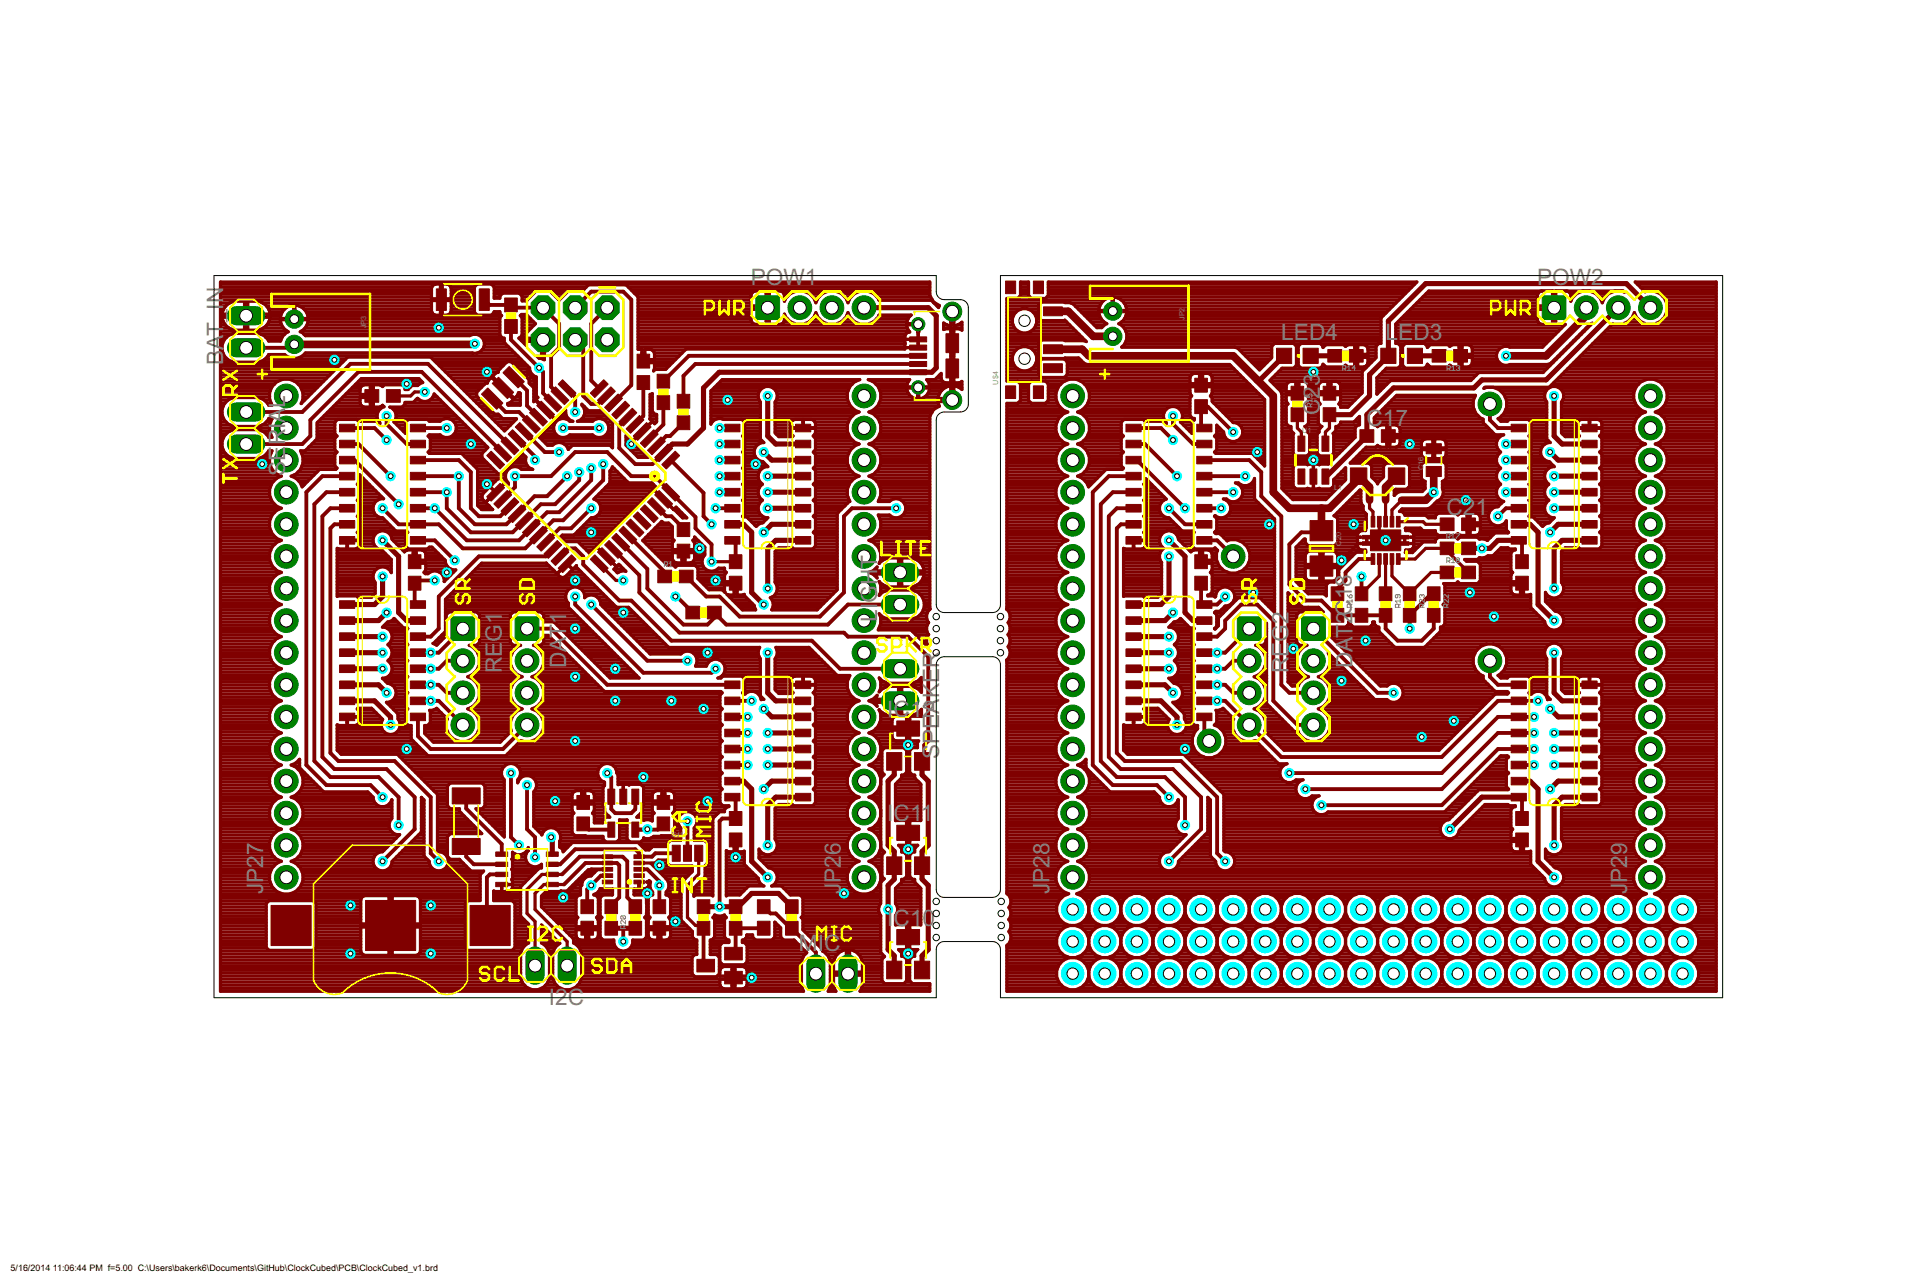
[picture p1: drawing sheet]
<svg xmlns="http://www.w3.org/2000/svg" width="762mm" height="508mm" viewBox="0 0 762 508" stroke-linecap="round" stroke-linejoin="round" font-family="sans-serif">
<defs><g id="words">
<g font-size="10" fill="#808080">
<text x="297" y="112.6">POW1</text>
<text x="608.1" y="112.6">POW2</text>
<text x="88.2" y="122.5" transform="rotate(-90 88.2 122.5)">I</text>
<text x="88.2" y="120" transform="rotate(-90 88.2 120)">N</text>
<text x="88.2" y="127.5" transform="rotate(-90 88.2 127.5)">_</text>
<text x="88.2" y="133" transform="rotate(-90 88.2 133)">T</text>
<text x="506.9" y="134.4">LED4</text>
<text x="548.2" y="134.4">L</text>
<text x="553.2" y="134.4">ED3</text>
<text x="88.2" y="144.3" transform="rotate(-90 88.2 144.3)">BA</text>
<text x="522.2" y="152.8" transform="rotate(-90 522.2 152.8)">3</text>
<text x="112.9" y="161.3" transform="rotate(-90 112.9 161.3)">L</text>
<text x="522.2" y="164.3" transform="rotate(-90 522.2 164.3)">C2</text>
<text x="540.6" y="168.7">C1</text>
<text x="552.1" y="168.7">7</text>
<text x="112.9" y="188.2" transform="rotate(-90 112.9 188.2)">SERIA</text>
<text x="572.3" y="203.6">C2</text>
<text x="583.8" y="203.6">1</text>
<text x="347" y="225" transform="rotate(-90 347 225)">T</text>
<text x="347" y="238.4" transform="rotate(-90 347 238.4)">GH</text>
<text x="347" y="245.9" transform="rotate(-90 347 245.9)">LI</text>
<text x="198.6" y="247" transform="rotate(-90 198.6 247)">1</text>
<text x="224" y="247" transform="rotate(-90 224 247)">1</text>
<text x="509.7" y="247" transform="rotate(-90 509.7 247)">2</text>
<text x="535.1" y="247" transform="rotate(-90 535.1 247)">2C18</text>
<text x="198.6" y="254" transform="rotate(-90 198.6 254)">G</text>
<text x="224" y="257.8" transform="rotate(-90 224 257.8)">AT</text>
<text x="509.7" y="254" transform="rotate(-90 509.7 254)">G</text>
<text x="535.1" y="257.8" transform="rotate(-90 535.1 257.8)">A</text>
<text x="535.1" y="252.5" transform="rotate(-90 535.1 252.5)">T</text>
<text x="198.6" y="259.9" transform="rotate(-90 198.6 259.9)">E</text>
<text x="509.7" y="259.9" transform="rotate(-90 509.7 259.9)">E</text>
<text x="198.6" y="266.4" transform="rotate(-90 198.6 266.4)">R</text>
<text x="224" y="264.3" transform="rotate(-90 224 264.3)">D</text>
<text x="509.7" y="266.4" transform="rotate(-90 509.7 266.4)">R</text>
<text x="535.1" y="264.3" transform="rotate(-90 535.1 264.3)">D</text>
<text x="351.1" y="283.7">IC</text>
<text x="360" y="283.7">12</text>
<text x="371.6" y="300.3" transform="rotate(-90 371.6 300.3)">SPEAKER</text>
<text x="351.1" y="325">I</text>
<text x="353.6" y="325">C</text>
<text x="360" y="325">11</text>
<text x="104.1" y="338.4" transform="rotate(-90 104.1 338.4)">7</text>
<text x="332.7" y="338.4" transform="rotate(-90 332.7 338.4)">6</text>
<text x="415.2" y="338.4" transform="rotate(-90 415.2 338.4)">8</text>
<text x="643.8" y="338.4" transform="rotate(-90 643.8 338.4)">9</text>
<text x="104.1" y="343.4" transform="rotate(-90 104.1 343.4)">2</text>
<text x="332.7" y="343.4" transform="rotate(-90 332.7 343.4)">2</text>
<text x="415.2" y="343.4" transform="rotate(-90 415.2 343.4)">2</text>
<text x="643.8" y="343.4" transform="rotate(-90 643.8 343.4)">2</text>
<text x="104.1" y="353.8" transform="rotate(-90 104.1 353.8)">J</text>
<text x="104.1" y="349.4" transform="rotate(-90 104.1 349.4)">P</text>
<text x="332.7" y="353.8" transform="rotate(-90 332.7 353.8)">J</text>
<text x="332.7" y="349.4" transform="rotate(-90 332.7 349.4)">P</text>
<text x="415.2" y="353.8" transform="rotate(-90 415.2 353.8)">J</text>
<text x="415.2" y="349.4" transform="rotate(-90 415.2 349.4)">P</text>
<text x="643.8" y="353.8" transform="rotate(-90 643.8 353.8)">J</text>
<text x="643.8" y="349.4" transform="rotate(-90 643.8 349.4)">P</text>
<text x="351.1" y="366.3">I</text>
<text x="353.6" y="366.3">C</text>
<text x="360" y="366.3">10</text>
<text x="316.1" y="376.1">MIC</text>
<text x="217.1" y="397.5">I2C</text>
</g>
<g font-size="4">
<text x="4.2" y="502.8">5/16/2014</text>
<text x="20.9" y="502.8">11:06:44 PM f=5.00 C:\Users\bakerk6\Documents\GitHub\ClockCubed\PCB\ClockCubed_v1.brd</text>
</g>
<g font-size="3.2" fill="#808080">
<text x="468.6" y="125.2" transform="rotate(-90 468.6 125.2)">P</text>
<text x="468.6" y="123.3" transform="rotate(-90 468.6 123.3)">2</text>
<text x="144.8" y="129.8" transform="rotate(-90 144.8 129.8)">J</text>
<text x="144.8" y="128.4" transform="rotate(-90 144.8 128.4)">P</text>
<text x="144.8" y="126.5" transform="rotate(-90 144.8 126.5)">3</text>
<text x="468.6" y="126.7" transform="rotate(-90 468.6 126.7)">J</text>
<text x="394.9" y="152.2" transform="rotate(-90 394.9 152.2)">U$4</text>
<text x="515.2" y="171.2">U1</text>
<text x="563.1" y="185.9" transform="rotate(-90 563.1 185.9)">C16</text>
<text x="527.9" y="193.9">L1</text>
<text x="530.6" y="215.8" transform="rotate(-90 530.6 215.8)">C</text>
<text x="530.6" y="213.8" transform="rotate(-90 530.6 213.8)">2</text>
<text x="530.6" y="212.2" transform="rotate(-90 530.6 212.2)">0</text>
<text x="265.7" y="331.2">SJ1</text>
</g>
</g></defs>
<g fill="#800000" stroke="#800000" stroke-width=".4">
<path d="M190.5 156l2.5-2.5 6 6-2.5 2.4z"/>
<path d="M194.7 151.7l2.5-2.5 6 6-2.5 2.5z"/>
<path d="M199 147.5l2.5-2.5 6 6-2.5 2.5z"/>
<path d="M267.9 156h5v5.5h-5z"/>
<path d="M267.9 164.5h5v5.5h-5z"/>
<path d="M260 148.1h5v5.5h-5z"/>
<path d="M260 156.5h5v5.6h-5z"/>
<path d="M172.6 114.3h4v8.5h-4z"/>
<path d="M189.6 114.3h4v8.5h-4z"/>
<path d="M199.7 126.4h5v5.5h-5z"/>
<path d="M199.7 117.9h5v5.5h-5z"/>
<path d="M261.8 183.8l5.3-5.3 1.8 1.8-5.3 5.3z"/>
<path d="M264.3 175.7l1.8 1.7-5.3 5.3-1.8-1.7z"/>
<path d="M256.2 178.1l5.3-5.3 1.7 1.8-5.2 5.3z"/>
<path d="M253.3 175.3l5.4-5.3 1.7 1.8-5.3 5.3z"/>
<path d="M255.8 167.2l1.8 1.8-5.3 5.2-1.8-1.7z"/>
<path d="M247.7 169.7l5.3-5.3 1.8 1.7-5.3 5.3z"/>
<path d="M250.2 161.5l1.7 1.8-5.3 5.3-1.7-1.8z"/>
<path d="M242 164l5.4-5.3 1.7 1.8-5.3 5.3z"/>
<path d="M239.2 161.2l5.3-5.3 1.8 1.7-5.3 5.3z"/>
<path d="M241.7 153l1.8 1.8-5.4 5.3-1.7-1.8z"/>
<path d="M233.6 155.5l5.3-5.3 1.7 1.8-5.3 5.3z"/>
<path d="M220.8 152l1.8-1.8 5.3 5.3-1.8 1.8z"/>
<path d="M218 154.8l1.8-1.8 5.3 5.3-1.8 1.8z"/>
<path d="M215.2 157.6l1.7-1.7 5.3 5.3-1.7 1.7z"/>
<path d="M212.3 160.5l1.8-1.8 5.3 5.3-1.7 1.8z"/>
<path d="M209.5 163.3l1.8-1.8 5.3 5.3-1.8 1.8z"/>
<path d="M206.7 166.1l1.7-1.7 5.4 5.3-1.8 1.7z"/>
<path d="M203.9 169l1.7-1.8 5.3 5.3-1.7 1.7z"/>
<path d="M201 171.8l1.8-1.8 5.3 5.3-1.8 1.8z"/>
<path d="M198.2 174.6l1.8-1.8 5.3 5.3-1.8 1.8z"/>
<path d="M195.4 177.4l1.7-1.7 5.3 5.3-1.7 1.7z"/>
<path d="M192.6 180.3l1.7-1.8 5.3 5.3-1.8 1.8z"/>
<path d="M197.8 191.2l1.8 1.8-5.3 5.3-1.7-1.8z"/>
<path d="M195.4 199.3l5.3-5.2 1.7 1.7-5.3 5.3z"/>
<path d="M203.5 196.9l1.8 1.7-5.3 5.3-1.8-1.7z"/>
<path d="M201 205l5.3-5.3 1.8 1.8-5.3 5.3z"/>
<path d="M203.9 207.8l5.3-5.3 1.7 1.8-5.3 5.3z"/>
<path d="M212 205.4l1.8 1.7-5.4 5.3-1.7-1.7z"/>
<path d="M209.5 213.5l5.3-5.3 1.8 1.8-5.3 5.3z"/>
<path d="M212.3 216.3l5.4-5.3 1.7 1.8-5.3 5.3z"/>
<path d="M215.2 219.1l5.3-5.3 1.7 1.8-5.3 5.3z"/>
<path d="M223.3 216.7l1.8 1.7-5.3 5.3-1.8-1.7z"/>
<path d="M226.1 219.5l1.8 1.8-5.3 5.3-1.8-1.8z"/>
<path d="M233.6 221.3l1.7-1.8 5.3 5.3-1.7 1.8z"/>
<path d="M238.1 216.7l5.4 5.3-1.8 1.7-5.3-5.3z"/>
<path d="M239.2 215.6l1.8-1.8 5.3 5.3-1.8 1.8z"/>
<path d="M243.8 211l5.3 5.3-1.7 1.8-5.4-5.3z"/>
<path d="M244.9 210l1.7-1.8 5.3 5.3-1.7 1.8z"/>
<path d="M247.7 207.1l1.8-1.7 5.3 5.3-1.8 1.7z"/>
<path d="M252.3 202.5l5.3 5.3-1.8 1.8-5.3-5.3z"/>
<path d="M253.3 201.5l1.8-1.8 5.3 5.3-1.7 1.8z"/>
<path d="M256.2 198.6l1.8-1.7 5.2 5.3-1.7 1.7z"/>
<path d="M259 195.8l1.8-1.7 5.3 5.2-1.8 1.8z"/>
<path d="M261.8 193l1.8-1.8 5.3 5.3-1.8 1.8z"/>
<path d="M252 148.6h5v5.5h-5z"/>
<path d="M252 140.1h5v5.5h-5z"/>
<path d="M267.9 206.8h5v5.5h-5z"/>
<path d="M267.9 215.3h5v5.5h-5z"/>
<path d="M144.6 356.3h19.8v19.8h-19.8z"/>
<path d="M186 358.2h15.8v15.9h-15.8z"/>
<path d="M107.2 358.2h15.9v15.9h-15.9z"/>
<path d="M314.7 212.3h6.1v3h-6.1z"/>
<path d="M314.7 205.9h6.1v3h-6.1z"/>
<path d="M314.7 199.6h6.1v3h-6.1z"/>
<path d="M314.7 193.2h6.1v3h-6.1z"/>
<path d="M314.7 186.9h6.1v3h-6.1z"/>
<path d="M314.7 180.5h6.1v3h-6.1z"/>
<path d="M314.7 174.2h6.1v3h-6.1z"/>
<path d="M314.7 167.9h6.1v3h-6.1z"/>
<path d="M286.7 167.9h6.1v3h-6.1z"/>
<path d="M286.7 174.2h6.1v3h-6.1z"/>
<path d="M286.7 180.5h6.1v3h-6.1z"/>
<path d="M286.7 186.9h6.1v3h-6.1z"/>
<path d="M286.7 193.2h6.1v3h-6.1z"/>
<path d="M286.7 199.6h6.1v3h-6.1z"/>
<path d="M286.7 205.9h6.1v3h-6.1z"/>
<path d="M286.7 212.3h6.1v3h-6.1z"/>
<path d="M134.3 237.7h6.1v3h-6.1z"/>
<path d="M134.3 244h6.1v3h-6.1z"/>
<path d="M134.3 250.4h6.1v3h-6.1z"/>
<path d="M134.3 256.7h6.1v3h-6.1z"/>
<path d="M134.3 263.1h6.1v3h-6.1z"/>
<path d="M134.3 269.4h6.1v3h-6.1z"/>
<path d="M134.3 275.8h6.1v3h-6.1z"/>
<path d="M134.3 282.1h6.1v3h-6.1z"/>
<path d="M162.3 282.1h6.1v3h-6.1z"/>
<path d="M162.3 275.8h6.1v3h-6.1z"/>
<path d="M162.3 269.4h6.1v3h-6.1z"/>
<path d="M162.3 263.1h6.1v3h-6.1z"/>
<path d="M162.3 256.7h6.1v3h-6.1z"/>
<path d="M162.3 250.4h6.1v3h-6.1z"/>
<path d="M162.3 244h6.1v3h-6.1z"/>
<path d="M162.3 237.7h6.1v3h-6.1z"/>
<path d="M314.7 313.9h6.1v3h-6.1z"/>
<path d="M314.7 307.5h6.1v3h-6.1z"/>
<path d="M314.7 301.2h6.1v3h-6.1z"/>
<path d="M314.7 294.8h6.1v3h-6.1z"/>
<path d="M314.7 288.5h6.1v3h-6.1z"/>
<path d="M314.7 282.1h6.1v3h-6.1z"/>
<path d="M314.7 275.8h6.1v3h-6.1z"/>
<path d="M314.7 269.4h6.1v3h-6.1z"/>
<path d="M286.7 269.4h6.1v3h-6.1z"/>
<path d="M286.7 275.8h6.1v3h-6.1z"/>
<path d="M286.7 282.1h6.1v3h-6.1z"/>
<path d="M286.7 288.5h6.1v3h-6.1z"/>
<path d="M286.7 294.8h6.1v3h-6.1z"/>
<path d="M286.7 301.2h6.1v3h-6.1z"/>
<path d="M286.7 307.5h6.1v3h-6.1z"/>
<path d="M286.7 313.9h6.1v3h-6.1z"/>
<path d="M288.5 219.5h5v5.5h-5z"/>
<path d="M288.5 228h5v5.5h-5z"/>
<path d="M288.5 321.1h5v5.5h-5z"/>
<path d="M288.5 329.6h5v5.5h-5z"/>
<path d="M161.6 228h5v5.5h-5z"/>
<path d="M161.6 219.5h5v5.5h-5z"/>
<path d="M625.9 212.3h6v3h-6z"/>
<path d="M625.9 205.9h6v3h-6z"/>
<path d="M625.9 199.6h6v3h-6z"/>
<path d="M625.9 193.2h6v3h-6z"/>
<path d="M625.9 186.9h6v3h-6z"/>
<path d="M625.9 180.5h6v3h-6z"/>
<path d="M625.9 174.2h6v3h-6z"/>
<path d="M625.9 167.9h6v3h-6z"/>
<path d="M597.9 167.9h6v3h-6z"/>
<path d="M597.9 174.2h6v3h-6z"/>
<path d="M597.9 180.5h6v3h-6z"/>
<path d="M597.9 186.9h6v3h-6z"/>
<path d="M597.9 193.2h6v3h-6z"/>
<path d="M597.9 199.6h6v3h-6z"/>
<path d="M597.9 205.9h6v3h-6z"/>
<path d="M597.9 212.3h6v3h-6z"/>
<path d="M445.5 237.7h6v3h-6z"/>
<path d="M445.5 244h6v3h-6z"/>
<path d="M445.5 250.4h6v3h-6z"/>
<path d="M445.5 256.7h6v3h-6z"/>
<path d="M445.5 263.1h6v3h-6z"/>
<path d="M445.5 269.4h6v3h-6z"/>
<path d="M445.5 275.8h6v3h-6z"/>
<path d="M445.5 282.1h6v3h-6z"/>
<path d="M473.5 282.1h6v3h-6z"/>
<path d="M473.5 275.8h6v3h-6z"/>
<path d="M473.5 269.4h6v3h-6z"/>
<path d="M473.5 263.1h6v3h-6z"/>
<path d="M473.5 256.7h6v3h-6z"/>
<path d="M473.5 250.4h6v3h-6z"/>
<path d="M473.5 244h6v3h-6z"/>
<path d="M473.5 237.7h6v3h-6z"/>
<path d="M625.9 313.9h6v3h-6z"/>
<path d="M625.9 307.5h6v3h-6z"/>
<path d="M625.9 301.2h6v3h-6z"/>
<path d="M625.9 294.8h6v3h-6z"/>
<path d="M625.9 288.5h6v3h-6z"/>
<path d="M625.9 282.1h6v3h-6z"/>
<path d="M625.9 275.8h6v3h-6z"/>
<path d="M625.9 269.4h6v3h-6z"/>
<path d="M597.9 269.4h6v3h-6z"/>
<path d="M597.9 275.8h6v3h-6z"/>
<path d="M597.9 282.1h6v3h-6z"/>
<path d="M597.9 288.5h6v3h-6z"/>
<path d="M597.9 294.8h6v3h-6z"/>
<path d="M597.9 301.2h6v3h-6z"/>
<path d="M597.9 307.5h6v3h-6z"/>
<path d="M597.9 313.9h6v3h-6z"/>
<path d="M599.7 321.1h5v5.5h-5z"/>
<path d="M599.7 329.6h5v5.5h-5z"/>
<path d="M599.7 219.5h5v5.5h-5z"/>
<path d="M599.7 228h5v5.5h-5z"/>
<path d="M472.7 228h5v5.5h-5z"/>
<path d="M472.7 219.5h5v5.5h-5z"/>
<path d="M178.9 331.7h11.1v6.4h-11.1z"/>
<path d="M178.9 311.7h11.1v6.4h-11.1z"/>
<path d="M134.3 167.9h6.1v3h-6.1z"/>
<path d="M134.3 174.2h6.1v3h-6.1z"/>
<path d="M134.3 180.5h6.1v3h-6.1z"/>
<path d="M134.3 186.9h6.1v3h-6.1z"/>
<path d="M134.3 193.2h6.1v3h-6.1z"/>
<path d="M134.3 199.6h6.1v3h-6.1z"/>
<path d="M134.3 205.9h6.1v3h-6.1z"/>
<path d="M134.3 212.3h6.1v3h-6.1z"/>
<path d="M162.3 212.3h6.1v3h-6.1z"/>
<path d="M162.3 205.9h6.1v3h-6.1z"/>
<path d="M162.3 199.6h6.1v3h-6.1z"/>
<path d="M162.3 193.2h6.1v3h-6.1z"/>
<path d="M162.3 186.9h6.1v3h-6.1z"/>
<path d="M162.3 180.5h6.1v3h-6.1z"/>
<path d="M162.3 174.2h6.1v3h-6.1z"/>
<path d="M162.3 167.9h6.1v3h-6.1z"/>
<path d="M472.7 158.1h5v5.5h-5z"/>
<path d="M472.7 149.6h5v5.6h-5z"/>
<path d="M445.5 167.9h6v3h-6z"/>
<path d="M445.5 174.2h6v3h-6z"/>
<path d="M445.5 180.5h6v3h-6z"/>
<path d="M445.5 186.9h6v3h-6z"/>
<path d="M445.5 193.2h6v3h-6z"/>
<path d="M445.5 199.6h6v3h-6z"/>
<path d="M445.5 205.9h6v3h-6z"/>
<path d="M445.5 212.3h6v3h-6z"/>
<path d="M473.5 212.3h6v3h-6z"/>
<path d="M473.5 205.9h6v3h-6z"/>
<path d="M473.5 199.6h6v3h-6z"/>
<path d="M473.5 193.2h6v3h-6z"/>
<path d="M473.5 186.9h6v3h-6z"/>
<path d="M473.5 180.5h6v3h-6z"/>
<path d="M473.5 174.2h6v3h-6z"/>
<path d="M473.5 167.9h6v3h-6z"/>
<path d="M152.9 154.2h5.5v5h-5.5z"/>
<path d="M144.4 154.2h5.5v5h-5.5z"/>
<path d="M250.8 348.2h4.1v1.5h-4.1z"/>
<path d="M250.8 345.7h4.1v1.5h-4.1z"/>
<path d="M250.8 343.2h4.1v1.5h-4.1z"/>
<path d="M250.8 340.7h4.1v1.5h-4.1z"/>
<path d="M250.8 338.2h4.1v1.5h-4.1z"/>
<path d="M238.3 338.2h4.1v1.5h-4.1z"/>
<path d="M238.3 340.7h4.1v1.5h-4.1z"/>
<path d="M238.3 343.2h4.1v1.5h-4.1z"/>
<path d="M238.3 345.7h4.1v1.5h-4.1z"/>
<path d="M238.3 348.2h4.1v1.5h-4.1z"/>
<path d="M258.4 356h5v5.5h-5z"/>
<path d="M258.4 364.5h5v5.5h-5z"/>
<path d="M229.8 356h5v5.5h-5z"/>
<path d="M229.8 364.5h5v5.5h-5z"/>
<path d="M196.1 337.1h4.8v1.7h-4.8z"/>
<path d="M196.1 341.1h4.8v1.7h-4.8z"/>
<path d="M196.1 345.1h4.8v1.7h-4.8z"/>
<path d="M196.1 349.1h4.8v1.7h-4.8z"/>
<path d="M216.1 349.1h4.8v1.7h-4.8z"/>
<path d="M216.1 345.1h4.8v1.7h-4.8z"/>
<path d="M216.1 341.1h4.8v1.7h-4.8z"/>
<path d="M216.1 337.1h4.8v1.7h-4.8z"/>
<path d="M239.3 364.5h5v5.5h-5z"/>
<path d="M239.3 356h5v5.5h-5z"/>
<path d="M275.7 379.5h7v5h-7z"/>
<path d="M286.7 374.8h7v5h-7z"/>
<path d="M286.7 384.3h7v5h-7z"/>
<path d="M299.7 364.5h5v5.5h-5z"/>
<path d="M299.7 356h5v5.5h-5z"/>
<path d="M310.8 364.5h5v5.5h-5z"/>
<path d="M310.8 356h5v5.5h-5z"/>
<path d="M288.5 364.5h5v5.5h-5z"/>
<path d="M288.5 356h5v5.5h-5z"/>
<path d="M275.8 364.5h5v5.5h-5z"/>
<path d="M275.8 356h5v5.5h-5z"/>
<path d="M279.8 239.9h5.5v5h-5.5z"/>
<path d="M271.4 239.9h5.5v5h-5.5z"/>
<path d="M250 312.2h2.7v6h-2.7z"/>
<path d="M245.2 312.2h2.8v6h-2.8z"/>
<path d="M240.5 312.2h2.7v6h-2.7z"/>
<path d="M240.5 325.2h2.7v6h-2.7z"/>
<path d="M250 325.2h2.7v6h-2.7z"/>
<path d="M260 323.2h5v5.5h-5z"/>
<path d="M260 314.7h5v5.5h-5z"/>
<path d="M228.2 323.2h5v5.5h-5z"/>
<path d="M228.2 314.7h5v5.5h-5z"/>
<path d="M359.9 139.8h6.7v2h-6.7z"/>
<path d="M359.9 136.5h6.7v2h-6.7z"/>
<path d="M359.9 133.3h6.7v2h-6.7z"/>
<path d="M359.9 143h6.7v2h-6.7z"/>
<path d="M359.9 146.3h6.7v2h-6.7z"/>
<path d="M374.3 142h5v7.5h-5z"/>
<path d="M374.3 132h5v7.5h-5z"/>
<path d="M408.9 111.2h3.9v5h-3.9z"/>
<path d="M397.8 111.2h4v5h-4z"/>
<path d="M397.8 152.7h4v5h-4z"/>
<path d="M408.9 152.7h3.9v5h-3.9z"/>
<path d="M412.8 121.4h7.5v3.5h-7.5z"/>
<path d="M412.8 136.4h7.5v3.5h-7.5z"/>
<path d="M412.8 143.9h7.5v3.5h-7.5z"/>
<path d="M354.8 367.8h9v6h-9z"/>
<path d="M361.8 380.3h6v7h-6z"/>
<path d="M350.8 380.3h6v7h-6z"/>
<path d="M354.8 326.5h9v6h-9z"/>
<path d="M361.8 339h6v7h-6z"/>
<path d="M350.8 339h6v7h-6z"/>
<path d="M354.8 285.2h9v6.1h-9z"/>
<path d="M361.8 297.8h6v6.9h-6z"/>
<path d="M350.8 297.8h6v6.9h-6z"/>
<path d="M266 334.4h3.1v6.4h-3.1z"/>
<path d="M270.4 334.4h3.2v6.4h-3.2z"/>
<path d="M274.8 334.4h3.2v6.4h-3.2z"/>
<path d="M556.8 137.8h6v6h-6z"/>
<path d="M546.3 137.8h6v6h-6z"/>
<path d="M515.5 137.8h6v6h-6z"/>
<path d="M505 137.8h6v6h-6z"/>
<path d="M575.1 138.3h5.5v5h-5.5z"/>
<path d="M566.6 138.3h5.5v5h-5.5z"/>
<path d="M533.8 138.3h5.5v5h-5.5z"/>
<path d="M525.3 138.3h5.5v5h-5.5z"/>
<path d="M513.5 185.5h2.8v6.1h-2.8z"/>
<path d="M518.3 185.5h2.7v6.1h-2.7z"/>
<path d="M523 185.5h2.8v6.1h-2.8z"/>
<path d="M523 172.5h2.8v6h-2.8z"/>
<path d="M513.5 172.5h2.8v6h-2.8z"/>
<path d="M564.2 184.6h6.1v3.9h-6.1z"/>
<path d="M564.2 175.6h6.1v3.9h-6.1z"/>
<path d="M552.5 204.3h1.5v4.2h-1.5z"/>
<path d="M550 204.3h1.5v4.2h-1.5z"/>
<path d="M547.5 204.3h1.4v4.2h-1.4z"/>
<path d="M545 204.3h1.4v4.2h-1.4z"/>
<path d="M542.5 204.3h1.4v4.2h-1.4z"/>
<path d="M542.5 219.1h1.4v4.2h-1.4z"/>
<path d="M545 219.1h1.4v4.2h-1.4z"/>
<path d="M547.5 219.1h1.4v4.2h-1.4z"/>
<path d="M550 219.1h1.5v4.2h-1.5z"/>
<path d="M552.5 219.1h1.5v4.2h-1.5z"/>
<path d="M542.2 209.7h12v8.2h-12z"/>
<path d="M554 214.3h3.5v1.4h-3.5z"/>
<path d="M554 211.8h3.5v1.4h-3.5z"/>
<path d="M538.9 214.3h3.6v1.4h-3.6z"/>
<path d="M538.9 211.8h3.6v1.4h-3.6z"/>
<path d="M518.3 206h9v8h-9z"/>
<path d="M518.3 220h9v8h-9z"/>
<path d="M549.3 185.1h6.5v6.5h-6.5z"/>
<path d="M534.3 185.1h6.5v6.5h-6.5z"/>
<path d="M569.8 204.9h5.5v5h-5.5z"/>
<path d="M578.3 204.9h5.5v5h-5.5z"/>
<path d="M536.2 240.7h5v5.5h-5z"/>
<path d="M536.2 232.2h5v5.5h-5z"/>
<path d="M510.8 152.8h5v5.5h-5z"/>
<path d="M510.8 161.3h5v5.5h-5z"/>
<path d="M526.7 232.2h5v5.5h-5z"/>
<path d="M526.7 240.7h5v5.5h-5z"/>
<path d="M545.7 232.2h5v5.5h-5z"/>
<path d="M545.7 240.7h5v5.5h-5z"/>
<path d="M564.7 232.2h5v5.5h-5z"/>
<path d="M564.7 240.7h5v5.5h-5z"/>
<path d="M555.2 232.2h5v5.5h-5z"/>
<path d="M555.2 240.7h5v5.5h-5z"/>
<path d="M569.8 214.5h5.5v5h-5.5z"/>
<path d="M578.3 214.5h5.5v5h-5.5z"/>
<path d="M569.8 224h5.5v5h-5.5z"/>
<path d="M578.3 224h5.5v5h-5.5z"/>
<path d="M538 170h5.5v5h-5.5z"/>
<path d="M546.5 170h5.5v5h-5.5z"/>
<path d="M523.5 161.3h5v5.5h-5z"/>
<path d="M523.5 152.8h5v5.5h-5z"/>
<path d="M248.9 364.5h5v5.5h-5z"/>
<path d="M248.9 356h5v5.5h-5z"/>
<path d="M260.2 225.6h5.5v5h-5.5z"/>
<path d="M268.7 225.6h5.5v5h-5.5z"/>
</g>
<g fill="none" stroke="#800000" stroke-width="1.3">
<path d="M87.2 119.9h3.6M87.2 118.6h87M87.2 117.4h83.5M87.2 116.2h83.5M87.2 114.9h83.5M87.2 113.7h83.6M87.2 112.5h84.9M96.8 119.9h1.2M103.9 119.9h66.8M171.4 112.8l1-.4h1.8v12.3l-2.3-.1-1.1-1.1-.1-4.6h7.8v4.1l-.7 1.3-1 .4h-1.8v-12.3l2.3 .1 1.1 1.1 .1 4.6h-7.8v-4.2zM174.2 119.9h.8M174.2 117.4h.8"/>
<path d="M174.2 116.2h.8M174.2 114.9h.8M174.2 113.7h.8M174.2 112.5h.8M175 118.6h12.7M177.1 112.5h11.7M178.4 113.7h9.3M178.5 119.9h9.2M178.5 117.4h9.2M178.5 116.2h9.2M178.5 114.9h9.2M194.5 112.5h173.4"/>
<path d="M195.5 117.4h2.3M195.5 116.2h3.2M195.5 114.9h35.1M195.5 113.7h36.3M205.6 116.2h5.5M206.6 118.6h2M206.6 117.4h3.2M218.6 116.2h5.2M219.9 117.4h2.6M221.1 118.6h.2M248.7 113.7h119.2M249.9 114.9h118"/>
<path d="M251.2 116.2h46.1M252.4 117.4h44.7M252.4 117.5l-4.7-4.8h-14.9l-2.5 2.5-5.5-.1-3.6 3.6-3.6-3.6h-5.5l-3.8 4h-1.7v-2l-1.2-1.1h-6.5l-1.1 1.1v.9h-2.3v-4.5l-1.1-1.1h-5.6l-1.1 1.1v10.1M252.4 117.5v20.7h1.5v4.1h5.1v-2.4l-.4-.9-1.3-.8h-2.2v5.3h3.9v2.4M252.4 119.9h44.7M252.4 118.6h44.7M303.1 119.9h1.3M303.1 118.6h1.3M303.1 117.4h1.3M303.1 116.2h1.3M310.2 116.2h2.5M310.3 118.6h.3"/>
<path d="M310.3 117.4h1.1M320.2 116.2h5.2M321.5 117.4h2.6M322.3 118.6h1M332.9 116.1a6.6 6.6 0 0 0-10.1 3.7 6.6 6.6 0 0 0-6-4.8 6.6 6.6 0 0 0-6.5 4.2v-2.4l-.7-1.3-.9-.4h-4.3v6h-7.3v-4.3l.4-.9 1.3-.8h4.3v13.2h-4.3l-.9-.3-.8-1.3v-4.3M332.9 116.1l1.9 1.9 .7 1.8 .8-1.8 1.8-1.9M332.9 116.2h5.2M334.2 117.4h2.6M335 118.6h1M338.1 116.1l2.4-1h2.7l2.4 1M345.6 116.1l1.9 1.9 .3 .8h20.6l2.9 2.9 .2-.6M345.6 116.2h22.3"/>
<path d="M346.9 117.4h21.3M347.7 118.6h21.2M369.4 119.6l-1.5-2.7v-5.3h-280.7v280.6h230.7l-.8-2v-9.9l.8-2.1 1.3-1.3-5-5h-4.2l-1.1-1.1v-3.7l-2.3-2.3v6l-1.1 1.1h-6.6l-1.1-1.1v-.9h-2.4v.9l-1.1 1.1h-.6v1h.8l1.1 1.1v6.6l-1.1 1.1h-8.6l-1.1-1.1v-6.6l1.1-1.1h2.5v-1h-.6l-1.2-1.1v-7.1l.8-.7-.8-1-1.1 .5M369.4 119.6h.1M369.4 119.6l2.2 1.3-.1 .2M369.5 119.9h.5M398.4 119.9h13.3M398.4 118.6h38.6M403.3 117.4h4.1M403.8 116.2h3.1M403.8 114.9h3.1M403.8 113.7h3.1"/>
<path d="M403.8 112.5h3.1M414.3 117.4h140.4M414.7 116.2h141.3M414.7 114.9h142.5M414.7 113.7h143.8M414.7 112.5h145M423.7 119.9h12.1M440 119.9h.5M440 118.6h.5M443.6 118.6h109.9M444.8 119.9h107.5M560.5 119.9h47.8"/>
<path d="M561.8 118.6h46.5M563 117.4h45.3M564.2 116.2h44.3M609.9 115.1l-.9 .4-.6 .8-.1 4.8h7.2v-6M614.2 115.1v13.2h-4.3l-.9-.3-.7-1.3v-4.3M614.2 119.9h1.3M614.2 118.6h1.3M614.2 117.4h1.3M614.2 116.2h1.3M619.8 115.1l.9 .4 .6 .8 .2 2.9 .5-1.2 1.8-1.9M621.3 116.2h2.5M621.5 118.6h.2"/>
<path d="M621.5 117.4h1.1M626.3 115.1l-2.5 1M628.9 115.1l2.4 1M631.3 116.1l1.9 1.9 .7 1.8 .8-1.8 1.8-1.9M631.4 116.2h5.1M632.6 117.4h2.7M633.5 118.6h.9M639 115.1l-2.5 1M641.6 115.1l1.1 .5-.5-.5h-76.9l-13.1 13.1v7.7h.9l1.1 1.1v7.6l-1.1 1.1h-4.6l-3.7 3.7v6.5l5.4-5.3h31.7l3.2-3.2h25.4l19.5-19.5-.9 .3-15.5 15.5-1.2 .5h-15.1a3.8 3.8 0 0 1-5.3-3.4 3.8 3.8 0 0 1 5.3-3.4h13l9-9.1h-3.8v-5.9h-57.4M647.8 112.5h31.2M649.1 113.7h29.9M650.3 114.9h28.7"/>
<path d="M656.7 116.1l-2.4-1h-2.6l-.9 .4-3.9-3.9h32.1v280.6h-280.6v-18a3.9 3.9 0 0 0 .7-5.6 3.7 3.7 0 0 0 0-4.8M656.7 116.1a6.7 6.7 0 0 1 0 11.2M656.8 116.2h22.2M658 117.4h21M658.9 118.6h20.1M659.4 119.9h19.6M87.2 122.4h1.3M87.2 139.7h1.1M87.2 132.3h4.3M87.2 134.7h1.4M87.2 137.2h.7M87.2 138.5h.7"/>
<path d="M87.2 136h.9M87.2 133.5h2.4M87.2 131h26.4M87.2 129.8h3.4M87.2 128.5h2M87.2 127.3h1.2M87.2 126.1h.8M87.2 124.8h9.6M87.2 123.6h.8M87.2 121.1h2.1M89.2 128.6l-.9-1.5-.4-1.6h19l-.8 2.4-1.9 1.9M89.2 128.6l1.4 1.2"/>
<path d="M96.8 122.4h1.2M96.8 129.8h1.2M96.8 128.5h1.2M96.8 127.3h1.2M96.8 126.1h1.2M96.8 123.6h1.2M96.8 121.1h1.2M98 124.8h13.1M103.3 132.3h9.3M104.2 129.8h8M105.2 133.5h6.4M105.5 121.1h8.8"/>
<path d="M105.6 121.2l.9 1.5 .4 1.6h-19a5.7 5.7 0 0 1 5.2-5.1h3.7v11.4a9 9 0 0 1-6.2-.8M105.6 121.2l-1.4-1.2a8.9 8.9 0 0 0-6.2-.8v11.4a8.9 8.9 0 0 0 6.2-.8M105.6 128.5h5.8M106.2 134.7h4.9M106.3 122.4h6.2M106.4 127.3h4.6M106.8 123.6h4.8M106.8 126.1h9.4M114.3 121.1l1.9-.4v5.8h-5.3a5.5 5.5 0 0 0 3.2 4.8l-.8 .3-1.5 1.5-.8 1.8h-4.7l-1.9-2.1-2.1-.9h-9.9a5.8 5.8 0 0 0-4.7 5.7 5.8 5.8 0 0 0 4.7 5.7h9.9l2.1-.8 1.9-2.2h6.3l.7 .6M114.3 121.1a5.5 5.5 0 0 0-3.4 4.9h11.1a5.5 5.5 0 0 0-5.3-5.3v5.8h5.3a5.5 5.5 0 0 1-3.2 4.8l.8 .3 1.2 1.2h65l1.3-.5M116.2 122.4h.5M116.2 124.8h.5"/>
<path d="M116.2 123.6h.5M116.2 121.1h.5M116.7 126.1h81.1M118.5 121.1h52.2M119.2 131h78.6M120.3 132.3h77.5M120.4 122.4h50.3M120.7 129.8h77.1M120.8 139.7l-1.2 1.2M121.3 123.6h49.6M121.5 128.5h76.3M121.8 124.8h76.6"/>
<path d="M121.9 127.3h75.9M174.2 122.4h.8M174.2 123.6h.8M174.2 121.1h.8M178.4 123.6h9.3M178.5 122.4h9.2M178.5 121.1h9.2M187.7 123.6l1.1 1.1h5.6l1.1-1.1M188.6 132.3a3.8 3.8 0 0 1 3 4.5 3.8 3.8 0 0 1-4.6 2.9h-66.2M188.8 139.7h14.8M190.6 133.5h8M190.7 138.5h11.7"/>
<path d="M191.4 134.7h8.1M191.4 137.2h9.8M191.6 136h8.3M195.5 123.6h2.3M195.5 123.6v-.3h2.3v.9l.7 .7-.7 .7v7.1l1.1 1.1h.6v1.7l10 10.1a3.5 3.5 0 0 0 2.7 3.5v7.6l.6 .6-1.6 1.6v-5.5l-1.8-1.8v-1.4l-7.2-7.1h-1.5l-3.6 3.6v.6l-1.1 .4-1.2 1.2 4.2 4.2-.4 .4-4.1-4.2-1.3 1.2-.4 1.1h-.6l-3.6 3.6v1.5l7.1 7.2h1.4l1.8 1.8M205.7 133.5h2.6M205.9 124.8h2.7M206.2 134.7h8M206.6 132.3h1.7M206.6 131h2.3M206.6 129.8h3.5M206.6 128.5h4.8"/>
<path d="M206.6 127.3h4.5M206.6 126.1h3.3M207.5 136h.8M208.3 124.5l3.6 3.6-3.6 3.6v2.1h5.9v7.2h-1.7l.8 .8 2.1 .5v-2.6M208.3 124.4v.1M208.3 124.4h-1.9l-.6 .5 .8 .7v7.1l-1.3 1.1 3 3v-1.7h7.2l-.1 4.6M214.2 139.7h1.2M214.2 137.2h1.3M214.2 138.5h1.3M214.2 136h1.3M252.4 122.4h52v5.9h4.3l.9-.3 .7-1.3v-2.4a6.5 6.5 0 0 0 9.9 3M252.4 132.3h105.9"/>
<path d="M252.4 134.7h105.6M252.4 137.2h105.6M252.4 136h105.7M252.4 133.5h105.6M252.4 131h107.2M252.4 129.8h106.6M252.4 128.5h106.3M252.4 127.3h45M252.4 126.1h44.7M252.4 124.8h44.7M252.4 123.6h44.7M252.4 121.1h50.7"/>
<path d="M253.9 139.7h1.2M253.9 138.5h1.2M258 138.5h13.1M258.9 139.7h10.9M303.1 127.3h1.3M303.1 126.1h1.3M303.1 124.8h1.3M303.1 123.6h1.3M310.1 127.3h2.6M310.3 126.1h1.2M310.3 124.8h.3M320.2 127.3l1.9-1.8 .7-1.8 .8 1.8 1.8 1.8"/>
<path d="M320.2 127.3h5.2M321.4 126.1h2.7M322.3 124.8h1M325.4 127.3l2.4 1h2.7l2.4-1M332.9 127.3l1.9-1.8 .7-1.8 .8 1.8 1.8 1.8M332.9 127.3h5.2M334.1 126.1h2.7M335 124.8h1M338.1 127.3l2.4 1h2.7l2.4-1M345.6 127.3h13.2M346.8 126.1h12.5M347.7 124.8h12.6"/>
<path d="M358 134.3h5.3M358 137.5h5.3M359.2 126.1l1.3-1.4h-12.7l-.3 .8-1.9 1.8M359.2 126.1l-.5 1.9h4.3v3.4h.5v-2.9h-4.8l.5 1.9 .7 1-1.2 .3-.6 .8-.1 5.6h-86.6l-8 8.1h-4.2l-.6 .6 .4-.9M363 131h.5M363 129.8h.5M363 128.5h.5M363.3 131.4v6.1M363.3 132.3h.1M363.3 134.7h.1M363.3 137.2h.1M363.3 136h.1"/>
<path d="M363.3 133.5h.1M370.8 121.1h.7M373.3 129.8h7.3M373.3 128.5h1.4M376.2 139.7h1.2M376.2 132.3h1.2M376.2 123.9h1.2v5l1.5-.4 1.7-1v3.1l-1.1-.5h-2.1v5h-1.2v-5l-2.9 .3v-2.6l1.3 .7 1.6 .4zM376.2 136.4h1.2v8.8h-1.2zM376.2 134.7h1.2M376.2 137.2h1.2M376.2 138.5h1.2M376.2 133.5h1.2"/>
<path d="M376.2 131h1.2M376.2 128.5h1.2M376.2 127.3h1.2M376.2 126.1h1.2M376.2 124.8h1.2M378.8 128.5h1.8M398.4 122.4h5.4M398.4 139.7h2.7M398.4 132.3h28.5M398.4 134.7h13.4M398.4 137.2h5.8M398.4 138.5h3.6"/>
<path d="M398.4 136h12.5M398.4 133.5h29.7M398.4 131h4.3M398.4 129.8h3M398.4 128.5h2.4M398.4 127.3h2.2M398.4 126.1h2.2M398.4 124.8h2.6M398.4 123.6h3.5M398.4 121.1h12.5M406.5 137.2h4.4M406.8 122.4h4.1"/>
<path d="M407.9 131h17.8M408.6 138.5h2.3M408.8 123.6h2.1M409.3 129.8h15.1M409.6 139.7h1.3M409.7 124.8h1.2M409.9 128.5h13.3M410.1 127.3h11.9M410.1 126.1h1.2M425.4 121.1h9.7M426.7 122.4h8.1M427.9 123.6h6.8"/>
<path d="M429.2 124.8h5.8M429.4 134.7l-17.3-.2-1.2 1.1v5.1l1.2 1.1 14.6-.2 2.1 2.1 1.3 .5h56.4l13.8 13.9v26.3l-5-5M430.4 126.1h5.2M431.7 127.3h5M432.9 128.5h4.1M436.7 127.3l-1.6-2.1-.4-1.9h5.3v-5.7a5.5 5.5 0 0 0-5.3 5.2h11.1a5.5 5.5 0 0 0-5.3-5.2v5.7h5.3a5.5 5.5 0 0 1-3.2 4.8 5.4 5.4 0 0 1 1.2 9.3h44.8l1.2 .5 8.5 8.5 4.8-4.9v-4.5l1.2-1.1h7.5l1.1 1.1v7.6l-1.1 1.1h-4.5l-4.8 4.8 4.2 4.2 .5 1.3v37.3l4.3 4.4h13.1l7.8-7.9v-4.7l-4.7 4.7M436.7 127.3l1.2 .8-.8 .3-1.2 1.2h-1.9l-9.4-9.3-1.2-.6-11.3-.2-1.2 1.1v5.1l1.2 1.1 9.2-.1 8.5 8.4-1-.4M440 122.4h.5M440 121.1h.5M443.5 128.5h102.9M443.8 127.3h102.6M443.9 137.2h59.2"/>
<path d="M444.8 129.8h101.6M444.9 126.1h101.5M445 136h59.1M445.4 131h101M445.4 121.1h105.6M445.5 124.8h101.8M445.6 134.7h100.8M445.7 122.4h104.1M445.8 123.6h102.8M445.8 132.3h100.6M445.8 133.5h100.6M490.4 138.5h12.7"/>
<path d="M491.7 139.7h11.4M511.9 136h2.7M512.9 139.7h.7M512.9 137.2h.7M512.9 138.5h.7M513.6 137l1.2-1.1h7.5l1.1 1.1v.5l1.2-1.1h7l.7 .7 1.3-.7h2.4v3.8h5.2l-.1-2.7-.6-.7-.9-.4h-2.4v8.8l2.9-.1 .8-.7 .3-.9v-2.1h-5.2v3.8h-2.4l-1.3-.7-.7 .7h-7l-1.2-1.1v.5l-1.1 1.1h-7.5l-1.2-1.1zM522.4 136h23M523.4 137.2h.3M536 139.7h1.2M536 137.2h1.2M536 138.5h1.2M540.9 137.2h3.5"/>
<path d="M541.2 139.7h3.2M541.2 138.5h3.2M552.2 132.3h63.2M552.2 134.7h60.7M552.2 133.5h61.9M552.2 131h64.4M552.2 129.8h65.6M552.2 128.5h66.9M553.1 127.3h55.4M553.2 136h2.7M554.2 139.7h.7M554.2 137.2h.7"/>
<path d="M554.2 138.5h.7M554.3 126.1h54M555.6 124.8h52.7M556 135.9h7.6l1.1 1.1v.5l1.1-1.1h7.1l.7 .7 1.2-.7h2.4v3.8h5.3l-.1-2.7-1.1-1-2.8-.1v8.8l2.8-.1 1.1-1.1 .1-2.6h-5.3v3.8h-2.4l-1.2-.7-.7 .7h-7.1l-1.1-1.1v.5l-1.1 1.1h-7.6l-1.1-1.1v-7.6zM556.8 123.6h51.5M559.3 121.1h54.9M563.7 136h48M564.7 137.2h.3M577.2 139.7h1.3M577.2 137.2h1.3M577.2 138.5h1.3M582.2 137.2h12.4"/>
<path d="M582.5 139.7h9.7M582.5 138.5h10.3M597 137.2h13.4M614.2 127.3h1.3M614.2 126.1h1.3M614.2 124.8h1.3M614.2 123.6h1.3M617.6 139.7h.6M618.9 138.5h.5M620.1 137.2h.5M621.3 136h.6M622.6 134.7h.5"/>
<path d="M623.8 133.5h.6M625.1 132.3h.5M626.3 131h.6M626.4 139.7h52.6M627.5 129.8h.6M627.7 138.5h51.3M628.8 128.5h.5M628.9 137.2h50.1M630.2 136h48.8M631.4 134.7h47.6M632.6 133.5h46.4M633.9 132.3h45.1"/>
<path d="M635.1 131h43.9M636.3 129.8h42.7M637.6 128.5h41.4M644 127.3l-2.4 1h-2.6l-.9-.3-25.2 25.2h-25.4l-.4 .5 1.1-.5M644 127.3l1.9-1.8 .7-1.8 .8 1.8 1.8 1.8M644 127.3h5.2M645.3 126.1h2.7M646.1 124.8h1M649.2 127.3l2.5 1h2.6l2.4-1M656.7 127.3h22.3M658 126.1h21M658.8 124.8h20.2"/>
<path d="M659.3 123.6h19.7M659.6 122.4h19.4M659.6 121.1h19.4M87.2 159.5h1.8M87.2 158.3h3M87.2 157h19.5M87.2 155.8h19.5M87.2 154.6h19.8M87.2 153.3h20.3M87.2 152.1h21.3M87.2 150.8h22.8M87.2 149.6h42"/>
<path d="M87.2 148.4h43.3M87.2 147.1h44.5M87.2 145.9h45.7M87.2 144.7h47M87.2 143.4h48.2M87.2 142.2h2.9M87.2 140.9h1.6M104.5 158.3h2.3M104.7 142.2h32M105.8 159.5h1.5M105.9 140.9h7.4M113.3 140.9l2 .9h2.2l2.1-.9"/>
<path d="M116.5 150.8h11.5M118 152.1h8.8M119 153.3h6.5M119.2 159.5h.1M119.5 154.6h4.8M119.6 140.9h85.3M119.7 158.3h.9M119.9 157h1.9M119.9 155.8h3.1M133.2 159.5h9.3M134.5 158.3h8M135.7 157h10.8"/>
<path d="M136.9 155.8h5.6M138.2 154.6h4.3M139.4 153.3h3.2M140.7 152.1h25M141.9 150.8h24.9M146.5 159.5h1.2M146.5 158.3h1.2M146.5 155.8h1.2M146.5 154.6h1.2M146.5 153.3h1.2M160.2 153.3h2M160.3 153.4l-1.1-1.1h-7.1l-.7 .7-1.3-.7h-2.4v3.7h-5.2v-2.1l.3-.9 1.3-.7h2.4v8.8h-2.4l-.9-.4-.7-1.3v-2.1h5.2v3.8h2.4l1.3-.8 .6 .6a3.7 3.7 0 0 0-1.7 6.3v.5l-1-1h-7.4l-.8-.8h-7.5l-1.1 1.1v4.6l.8 .9-.8 .9v4.6l.8 .9-.8 .8v4.6l.8 .9-.5 .5h-6.4l-6.9 6.9-.6-1.6-1.9-1.9-1.8-.7a6.6 6.6 0 0 0 3.7-10h1.8l1.6-1.6"/>
<path d="M160.3 153.4v.7h1.1l1.6-1.6h2.3l.6-.6 1.4-.6-1.6-1.5h-22.8l-17.4 17.5v6.3l-3.2 3.2M160.3 159.5h15.1M164.4 158.3h1.6M165.9 158.2l-.8-.6-1.6 1.6h-3.2v.7l-1.1 1.2h-5a3.7 3.7 0 0 1 1.7 5.8M165.9 158.2a3.8 3.8 0 0 0 5.9-2.3l21.2 21.2-2.4 2.4v1.6l6.5 6.4h1.5l5.7-5.7M168.1 155.1h-4l-1.6 1.6h-6.9M170.1 158.3h4.1M171.3 157h1.7M171.3 142.2h34.8M172.6 143.4h27.7M173.8 144.7h25.3M175 145.9h22.9"/>
<path d="M176.3 147.1h20.8M177.5 148.4h17.9M178.7 149.6h15.4M180 150.8h13M181.2 152.1h10.5M182.5 153.3h7.9M183.7 154.6h5.5M184.9 155.8h3.7M186.2 157h2.7M187.4 158.3h2.7M188.6 159.5h2.8M194.8 149.6h.7"/>
<path d="M196 150.8h.7M197.3 152.1h.6M198.5 153.3h.3M199.3 153.5l4.2 4.1 1.2-1.2 .4-1 .7 .2v4.7h-4.7l-.2-.7 1-.4 1.3-1.2-4.2-4.2zM199.7 154.6h.7M201 155.8h.6M201.4 159.5h4.4M202.2 157h.7M202.6 143.4h4.8M202.9 158.3h2.9M203.8 144.7h4.8M204.1 157h1.7"/>
<path d="M205 155.8h.8M205 145.9h4.5M206.3 147.1h3.6M207.5 148.4h3.3M208.8 149.6h3.4M209.4 150.8h2.8M209.8 152.1h2.4M211.1 153.3h1.1M211.2 158.3h.7M211.2 157h1.4M211.2 155.8h1M211.2 154.6h1"/>
<path d="M211.9 158.2l8 8M213.1 159.5h.1M214.2 140.9h1.2M214.9 142.2h.5M253.9 142.2h1.2M253.9 140.9h1.2M255.1 143.4h11M257.2 159.5h.9M257.2 158.3h.9M257.2 157h.9M258.1 155.8l-.9 .2v9.7M258.1 155.8v7.1l1.1 1.1h.6v2.9l-.8 .8-.9-1"/>
<path d="M258.1 155.8h.1M258.9 145.9h4.7M259 144.7h5.9M259 142.2h8.3M259 140.9h9.6M281.3 159.5h19.5M281.3 158.3h19.1M281.3 157h18.7M281.3 155.8h18.7M281.4 154.6h19.2M282.6 153.3h19.4M283.9 152.1h53.2"/>
<path d="M285.1 150.8h53.5M305.5 153.3h30.6M306.7 159.5h29.2M306.9 154.6h28.7M307.1 158.3h28.3M307.4 155.8h27.8M307.5 157h27.7M345.1 150.8h14.3M346.6 152.1h12.3M347.6 153.3h15.4M347.8 159.5h23.4M348.1 154.6h10.8"/>
<path d="M348.3 158.3h27.9M348.4 157h12.3M348.4 155.8h11.1M363 157h.5M363 155.8h.5M363 154.6h.5M363.5 153.3h10.5M365.8 157h5.4M367.1 155.8h4.6M367.1 150.8h5.8M367.6 154.6l.2-1.1h-9.1a4.5 4.5 0 0 0 4.3 4.3v-4.8h-4.3l.5-1.9 .7-.9h-16.4a6.6 6.6 0 0 1 5.1 6.3 6.6 6.6 0 0 1-4.8 6.5 6.5 6.5 0 0 1 4.6 7.7M367.6 154.6h4.9"/>
<path d="M367.7 152.1h12.9M370.5 149.6h1.9M371.7 148.4h.7M372.4 154.6l-.9 1.5-.4 1.5h6.3v-4.9l1.5 .3 1.7 1.1v-3.2l-1.1 .5h-2.1v-5h-1.2v5h-2.2l-.9-.4-.7-1.2v-2.1l-2.5 2.5h-3.3l.7 .9 .5 1.9h-4.3l.2 4.8a4.6 4.6 0 0 0 3.9-3.2M372.4 154.6l1.4-1.2 2.4-.7v6.2h-5.1l.5 1.8M376.2 157h1.2M376.2 155.8h1.2M376.2 154.6h1.2M376.2 153.3h1.2M376.2 150.8h1.2M376.2 149.6h1.2M376.2 148.4h1.2"/>
<path d="M376.2 147.1h1.2M376.2 144.7h1.2M376.2 143.4h1.2M376.2 142.2h1.2M376.2 140.9h1.2M379.5 153.3h1.1M398.4 149.6h72.4M398.4 148.4h12.7M398.4 147.1h12.5M398.4 145.9h4.1M398.4 144.7h2.9M398.4 143.4h2.4"/>
<path d="M398.4 142.2h2.2M398.4 140.9h2.2M400.6 141a4.9 4.9 0 0 1 4.7-4 4.9 4.9 0 0 1 4.8 4M400.6 141v1.9l.7 1.7M401.3 144.6a4.9 4.9 0 0 0 8.1 0M402.7 150.8h5.3M403.8 158.3h3.1M403.8 157h3.1M403.8 155.8h3.1M403.8 154.6h3.1M403.8 153.3h3.1M403.8 152.1h3.1"/>
<path d="M408.1 159.6l-1.2-1.1v-6.6l1.2-1.1h5.5l1.1 1.1v6.6l-1.1 1.1M408.2 145.9h2.7M409.4 144.7h1.5M409.9 143.4h1M410.1 140.9h1.1M410.1 141v1.9l-.7 1.7M410.1 142.2h1.8M410.9 143.1l1.2-1.1h9l1.2 1.1v5.1l-1.2 1.1h-9l-1.2-1.1zM413.7 150.8h7.5M414.7 158.3h3.2M414.7 157h3.1M414.7 155.8h3.1"/>
<path d="M414.7 154.6h3.4M414.7 153.3h3.9M414.7 152.1h4.9M418.4 159.5l-20 .1-.2 81.4a3.7 3.7 0 0 1 .6 5.3 3.6 3.6 0 0 1 0 4.8 3.7 3.7 0 0 1 0 4.7l.3 .3M421.3 142.2h6M422.1 148.4h49.2M422.3 147.1h67.1M422.3 145.9h65.8M422.3 144.7h64.6M422.3 143.4h6.2M427.6 150.8h43.2M429.2 152.1h45.4"/>
<path d="M430.1 153.3h40.7M430.4 159.5h40.4M430.7 154.6h40.1M430.9 158.3h39.9M431 157h40.1M431 155.8h39.9M474.6 150.8h1.2M474.6 149.6h1.2M474.6 148.4h1.2M475.8 152.1h18.5M479.1 148.4h11.5M479.3 157h20"/>
<path d="M479.5 155.8h18.6M479.6 158.3h20.7M479.6 154.6h17.2M479.6 153.3h16M479.6 150.8h13.5M479.6 149.6h12.3M480.2 159.5h20.1M492.9 140.9h10.2M494.1 142.2h8.4M495.4 143.4h5.9M496.6 144.7h3.4M497.8 145.9h1"/>
<path d="M502.8 150.8h36.1M503.3 149.6h35.6M504 152.1h5M504.6 148.4h34.3M505.3 153.3h3.6M505.8 147.1h33.1M506.5 154.6h2.4M507 145.9h33.1M507.1 155.8h5.6M507.2 159.5h2.1M507.2 158.3h1.7M507.2 157h1.7"/>
<path d="M509 152.1l1.1-1.1 2.6-.1v5.3h-3.8v2.4l.7 1.2-.7 .7v7.1l1.1 1.1h.8v1.7l1.1 1.1-.3 .2v7.6M509 152.1l-.1 2.9h8.8l-.1-2.9M512.7 154.6h1.2M512.7 153.3h1.2M512.7 152.1h1.2M512.8 144.7h.9M512.9 143.4h.7M512.9 142.2h.7M512.9 140.9h.7M513.9 155.8h11.5M517.3 159.5h4.7M517.5 152.1h4.2"/>
<path d="M517.6 152.1l-1.1-1.1-2.6-.1v5.3h3.8v2.4l-.7 1.2 .7 .7v7.1l-1.4 1.1 1.1 1.2v1.1l.8 .7v7.6M517.7 158.3h3.9M517.7 157h3.9M517.7 154.6h3.9M517.7 153.3h3.9M521.7 152.1l1.1-1.1 2.6-.1v5.3h-3.8v2.4l.7 1.2-.7 .7v7.1l1.4 1.1-1.2 1.2v1.1l-.7 .7v7.6M521.7 152.1l-.1 2.9h8.8l-.2-2.9M523.3 144.7h.7M525.4 154.6h1.2M525.4 153.3h1.2M525.4 152.1h1.2M526.6 155.8h12"/>
<path d="M530 159.5h4.9M530.2 152.1l-1-1.1-2.6-.1v5.3h3.8v2.4l-.7 1.2 .7 .7v.6h2.8l5.7-5.7v-8.4l5.5-5.5v-4.5l1.1-1.1h.9v-10.1l14.2-14.2h-145.9v5.4l-1.1 1.1h-5.5l-1.2-1.1v-5.4h-3.1v5.4l-1.2 1.1h-4.2v32.7h4.2l1.2 1.1v6.6l-1.2 1.1M530.2 152.1h8.7M530.4 158.3h5.7M530.4 157h6.9M530.4 154.6h8.5M530.4 153.3h8.5M532.2 144.7h.3M536 144.7h1.2M536 143.4h1.2M536 142.2h1.2M537.2 140.9h7.2"/>
<path d="M540.7 144.7h.6M541.2 143.4h1.3M541.2 142.2h2.6M544.8 155.8h.1M544.8 154.6h1.4M544.8 153.3h2.6M544.8 152.1h3.8M544.8 150.8h5.1M544.8 149.6h38.1M545.8 148.4h38.3M547.1 147.1h63.6M548.3 145.9h63.7"/>
<path d="M549.5 159.5h33.4M550.7 158.3h32.3M552 157h31.5M554.1 144.7h.9M554.2 143.4h.7M554.2 142.2h.7M554.2 140.9h.7M564.6 144.7h.7M573.4 144.7h.4M577.2 144.7h1.3M577.2 143.4h1.3M577.2 142.2h1.3"/>
<path d="M578.5 140.9h13.6M581.9 144.7h31.3M582.5 143.4h10.7M582.5 142.2h9.8M587.4 153.3h.5M590.8 153.2a6.7 6.7 0 0 1 5.3 5.5 6.7 6.7 0 0 1-3.4 6.9l1.1 1.1h2.5l.8-.8h7.6l1.1 1.1v4.6l-.9 .9 .9 .9v4.6l-.9 .9 .9 .8v4.6l-.9 .9 .9 .9v4.6l-.9 .9 .9 .8v4.6l-.9 .9M591 153.3h22.1M593.6 154.6h18.1M594.8 155.8h16.4M595.5 157h15.6M596 158.3h15.5M596.1 159.5h15.8"/>
<path d="M613.9 143.4h.6M614 152.1h34.2M615.1 142.2h.6M615.3 150.8h34.5M616.4 140.9h.5M616.5 149.6h62.5M616.6 153.3h30.6M617.8 148.4h61.2M617.8 159.5h29.2M618.1 154.6h28.6M618.3 158.3h28.2M618.6 155.8h27.8"/>
<path d="M618.6 157h27.8M619 147.1h60M620.2 145.9h58.8M621.5 144.7h57.5M622.7 143.4h56.3M624 142.2h55M625.2 140.9h53.8M656.2 150.8h22.8M657.7 152.1h21.3M658.7 153.3h20.3M658.9 159.5h20.1M659.3 154.6h19.7"/>
<path d="M659.4 158.3h19.6M659.6 157h19.4M659.6 155.8h19.4M87.2 165.7h1.3M87.2 179.3h1.9M87.2 173.1h1.3M87.2 169.4h19.5M87.2 162h.7M87.2 166.9h2.2M87.2 168.2h3.9M87.2 171.9h2.1M87.2 178.1h1.2"/>
<path d="M87.2 176.8h.7M87.2 175.6h.7M87.2 174.3h.7M87.2 170.6h3.6M87.2 164.5h.8M87.2 163.2h.7M87.2 160.7h1.1M87.9 176.8l.8 2.1 1.6 1.6 2.1 .9h9.9l2.1-.9 1.9-2.1h1.3a6.6 6.6 0 0 0 3.7 10 6.6 6.6 0 0 0-4.8 6.3 6.6 6.6 0 0 0 4.8 6.4 6.6 6.6 0 0 0-4.8 6.3 6.6 6.6 0 0 0 4.8 6.4l-1.8 .7-1.8 1.9M103.6 168.2h3.1M103.9 170.6h2.8M105.3 166.9h1.8M105.5 171.9h1.7"/>
<path d="M105.7 179.3h1.6M106.7 170.7l.9 2.3h-1.3l-1.9-2.1-2.1-.9h-9.9a5.8 5.8 0 0 0-4.5 6.8M119.3 179.3h13.6M121 178.1h11.5M122.2 176.8h10.3M123.5 175.6h9M124.7 174.3h7.8M125.5 173.1h7.2M125.5 169.4h7M125.5 168.2h7M125.5 171.9h7.2M125.5 170.6h7"/>
<path d="M125.8 166.9h6.8M127 165.7h22.4M128.3 164.5h20.9M129.5 163.2h20M130.7 162h19.5M132 160.7h11.3M146.5 160.7h1.2M149.5 166.9h.5M150.9 160.7h.9M155.6 162h22.3M155.9 166.9l4.5 4.6v-4.5l1.2-1.1h7.5l.8 .8h4.2a3.8 3.8 0 0 1 6.1 .9 3.8 3.8 0 0 1-2.7 5.5M155.9 166.9h4.7"/>
<path d="M156.4 163.2h22.8M156.5 165.7h19.3M156.7 164.5h23.7M157.1 168.2h3.3M158.4 169.4h2M159.4 160.7h17.3M159.6 170.6h.8M169.8 179.3h21M170 173.1h19.1M170.2 178.1h21.8M170.3 178l-.9 .9 .5 .5M170.3 176.8h22.5"/>
<path d="M170.3 175.6h21.2M170.3 174.3h20M176 173.1l-1.9-1.1h-4.2l-.5 .5 .9 .9v4.6M177.7 165.7h3.9M179.5 171.9h8.3M179.6 166.9h3.3M180.3 170.6h6.3M180.3 168.2h3.8M180.5 169.4h4.8M182.6 179.4l6.4 6.3v14.3l1.6 1.6h4.3l-3.9-3.9-.4-1.4 .4-1 5.7-5.6 .9-.4a2.59 2.59 0 0 1 2.5 1.5M189.9 160.7h2.7M191.1 162h2.7"/>
<path d="M192.4 163.2h2.7M193.6 164.5h4.1M194.8 165.7l9.5 .1-4.7 4.7-29.2-29.2h-32.8l-18.5 18.4a6.7 6.7 0 0 0-6.3-9.8 6.7 6.7 0 0 0-5.2 10.4h-1.3l-1.9-2.1-2.1-.9h-9.9a5.8 5.8 0 0 0-4.7 5.7 5.8 5.8 0 0 0 4.7 5.7h9.9l2.1-.9 1.9-2.1h1.3l-.9 2.3v2.7M196.1 166.9h7.1M197.3 168.2h4.7M198.5 169.4h2.2M213.6 173.1h28.7M214.2 171.9h5.8M214.4 160.7h.1M214.8 174.3h27.5M215.5 170.6h3.8M215.6 170.5h.1"/>
<path d="M215.6 162h.1M216 175.6h3.3M216.7 169.4h2.4M216.9 163.2h.1M217.9 168.2h1.3M218.1 164.5h.1M219.2 166.9h.7M219.4 165.7h.1M219.9 166.2l-6.6 6.6 3.3 3.4h2a3.7 3.7 0 0 1 6.2 1.6l1.6-1.6h15l.9 1 .2-10-4.7-4.7h-5l-2.6-2.6v.5a3.7 3.7 0 0 1-1.7 6.3h5.9a3.8 3.8 0 0 1 6.1 .9 3.8 3.8 0 0 1-2.7 5.5M219.9 166.2l3.9-3.9a3.7 3.7 0 0 0 2.9 4.4h-1.3a3.8 3.8 0 0 0-6 .9 3.8 3.8 0 0 0 2.6 5.5M220.4 165.7h1.4M221.7 164.5h2.4"/>
<path d="M222.9 163.2h.9M223.1 175.6h19.2M223.5 173.1l1.9-1.1h9l1.9 1.1M223.8 165.7h1.2M224.4 176.8h1.4M230.1 165.7h6M230.6 160.7h.5M231 164.5h8.8M231.2 162h1.1M231.3 163.2h7.3M238.1 165.7h2.9M239.8 171.9h2.5"/>
<path d="M240 166.9h2.3M240.1 164.8h.1M240.6 170.6h1.7M240.6 168.2h1.7M240.8 169.4h1.5M242 176.8h.3M247.7 173.1h.8M247.7 172.3l8.6 8.7h-3.8l-4.8-4.8zM247.7 175.6h3.3M247.7 174.3h2M248.3 176.8h3.9M249.6 178.1h3.8"/>
<path d="M250.4 174.3h.1M250.8 179.3h3.9M251.7 173.1h.1M252.9 171.9h.1M254.1 170.7h.1M254.1 170.6h.1M254.3 179h.1M255.4 169.4h.1M256.6 168.2h.1M257.2 165.7h2.6M257.2 165.7l.9 1M257.2 162h.9"/>
<path d="M257.2 164.5h2.6M257.2 163.2h1.2M257.2 160.7h.9M257.9 166.9h.1M258.1 166.7l-8 8M258.3 166.9h1.4M281.3 165.7h2.4M281.3 162h19.5M281.3 166.9h.5M281.3 164.5h19.5M281.3 163.2h19.5M281.3 160.7h19.5"/>
<path d="M285.7 165.7h15.1M294.2 179.3h4.2M294.4 173.1h6.4M294.4 171.9h6.4M294.5 166.9h6.3M294.6 178.1h3.8M294.7 169.4h6.1M294.7 168.2h6.1M294.7 176.8h4.2M294.7 175.6h5.6M294.7 174.3h6.8M294.7 170.6h6.1"/>
<path d="M306.7 165.7h29.5M306.7 169.4l10.9 .1v-3.6h-3.1l-.9 .4-.8 1.3v1.6h9.8l-.1-2.1-.6-.8-.9-.4h-3.1v3.6l17.3-.1M306.7 162h31.1M306.7 166.9h6.4M306.7 168.2h6.1M306.7 170.6h6.1M306.7 164.5h30.7M306.7 163.2h32.7M306.7 160.7h29.9M307.2 171.9h5.9M312.8 169.5l.2 2.1 .8 .9-.3 .3h-5.4l-1.4-1.5v-12.3a3.8 3.8 0 0 0-.4-5.1 3.8 3.8 0 0 0-5.1 0 3.8 3.8 0 0 0-.4 5.1v14.7l1.4 1.4a3.8 3.8 0 0 0-3.9 3.5 3.8 3.8 0 0 0 3.5 4l2 2a3.8 3.8 0 0 0-3.4 2 3.8 3.8 0 0 0 .2 3.9M317.6 166.9h.3"/>
<path d="M317.6 168.2h.3M322.2 179.3h13.6M322.3 171.9h13.4M322.4 173.1h13.9M322.4 166.9h13.3M322.6 178.1h13.9M322.6 169.5l-.1 2.1-.8 .9 .9 .9v4.6l-.8 .9 .8 .8v4.6l-.8 .9 .8 .9v4.6l-.8 .9 .8 .8v4.6l-.8 .9M322.6 168.2h12.6M322.6 176.8h15.1M322.6 175.6h17.1M322.6 174.3h14.9M322.6 170.6h12.6"/>
<path d="M335.2 170.7a6.6 6.6 0 0 1 4.7-7.7 6.6 6.6 0 0 1-4.8-6.5 6.6 6.6 0 0 1 5.1-6.3h-54.5l-4.4 4.5v13.1a3.6 3.6 0 0 1 5-1.9h7.2l1.2 1.1v4.6l-.9 .9 .9 .9v4.6l-.9 .9 .9 .8v4.6l-.9 .9 .9 .9v4.6l-.9 .9 .9 .8v4.6l-.9 .9M335.2 170.7l1.1 2.4M336.3 173.1l1.8 1.8 1.8 .8a6.6 6.6 0 0 0-4.8 6.3 6.6 6.6 0 0 0 4.8 6.4 6.6 6.6 0 0 0-3.7 10l-5 4.8v30.1l-7.9 8M344 175.6h23.9M344.3 163.2h24.4M345.8 162h23.6M346 176.8h21.9M346.2 174.3h21.7M346.3 164.5h21.7M347.1 160.7h24.5M347.2 178.1h20.7M347.4 173.1h20.5"/>
<path d="M347.5 165.7h20.4M347.9 179.3h20M347.9 171.9h20M348 166.9h19.9M348.4 170.7l-.9 2.4-1.9 1.8-1.8 .8a6.6 6.6 0 0 1 4.8 6.3 6.6 6.6 0 0 1-4.8 6.4 6.6 6.6 0 0 1 3.7 10h4.4a3.7 3.7 0 0 1 6.4 1.9M348.4 169.4h19.5M348.4 168.2h19.5M348.4 170.6h19.5M369.4 162l-1.5 2.6 .1 76.4a3.7 3.7 0 0 0-.6 5.3 3.6 3.6 0 0 0 0 4.8 3.7 3.7 0 0 0 0 4.7l-.2 .2-6.8-6.8h-12.9l.9-2.4v-2.6l-.5-1.4 1.2 1.2 2.1 .9M369.4 162h.1M371.6 160.7l-2.2 1.3M398.4 165.7h20.4"/>
<path d="M398.4 179.3h20M398.4 173.1h20.4M398.4 169.4h19.4M398.4 162h22M398.4 166.9h19.8M398.4 168.2h19.4M398.4 171.9h19.9M398.4 178.1h20.6M398.4 176.8h21.9M398.4 175.6h23.8M398.4 174.3h21.7M398.4 170.6h19.4"/>
<path d="M398.4 164.5h21.5M398.4 163.2h23.5M398.4 160.7h20.7M417.8 170.7a6.5 6.5 0 0 1 4.7-7.7 6.7 6.7 0 0 1-3.5-10.3 6.7 6.7 0 0 1 10.8 0 6.7 6.7 0 0 1-3.5 10.3 6.6 6.6 0 0 1 4.7 7.7M417.8 170.7l1 2.4M418.8 173.1l1.8 1.8 1.9 .8a6.6 6.6 0 0 0-4.8 6.3 6.6 6.6 0 0 0 4.8 6.4 6.7 6.7 0 0 0-4.8 5.4 6.7 6.7 0 0 0 2.9 6.5M426.6 175.6h17M426.8 163.2h33.8M428.4 162h33M428.5 176.8h15.1M428.7 174.3h14.9M428.8 164.5h31.5"/>
<path d="M429.6 160.7h41.2M429.8 178.1h13.9M430 173.1h13.9M430 165.7h30.5M430.4 179.3h13.6M430.5 171.9h13.3M430.5 166.9h13.2M431 169.4h12.6M431 170.7l-1 2.4M431 168.2h12.6M431 170.6h12.6M460.7 166.9h.4"/>
<path d="M466.8 162h4M467 166.9a3.8 3.8 0 0 0-.4-5.2 3.8 3.8 0 0 0-5.3 .3 3.8 3.8 0 0 0 .1 5.2v.5l-1-1h-7.4l-.7-.8h-7.6l-1.1 1.1v4.6l.9 .9-.9 .9v4.6l.9 .9-.9 .8v4.6l.9 .9-.5 .5h-6.4l-6.9 6.9-.7-1.6-1.9-1.9-1.8-.7a6.6 6.6 0 0 0 4.8-6.4 6.6 6.6 0 0 0-4.8-6.3l1.8-.8 1.9-1.8M467 166.9h4.7M467.6 163.2h3.2M467.7 165.7h4.8M467.8 164.5h3M468.2 168.2h3.4M469.5 169.4h2.1M470.7 170.6h.9M470.8 164.4l1.1 1.1h.6v.6l-.9 .9v4.5l-4.6-4.6M470.8 164.4v-7l.7-.7-.7-1.3v-2.4h3.8v-5.3l-2.6 .2-1.1 1-.1 2.9h8.8l-.1-2.9-.6-.8-1-.4h-2.1v5.3h3.8v2.4l-.7 1.3 .7 .7v1.5l8.3 8.3a3.8 3.8 0 0 1 3.3 5.6 3.8 3.8 0 0 1-6.5 .3M481.1 173.1h3.7"/>
<path d="M481.1 171.9h3.1M481.3 178.1h19M481.4 169.4h1.2M481.4 176.8h18.9M481.4 175.6h18.9M481.4 174.3h5M481.4 170.6h2.4M481.5 160.7h18.8M482.7 162h17.6M483.9 163.2h16.4M484.7 173.1l-.6-2.1-2.7-2.8v3.4l-.9 .9 .9 .9v4.6l-.9 .9 .4 .4h19.4M485.2 164.5h15.1"/>
<path d="M486.4 165.7h13.9M487.7 166.9h12.6M489.4 174.3h10.9M490.4 168.2h9.9M491 173.1h9.3M491.3 169.4h9M491.6 171.9h8.7M491.6 170.6h8.7M507.2 165.7h1.7M507.2 179.3h4.4M507.2 173.1h4.4M507.2 169.4h3.6"/>
<path d="M507.2 162h1.7M507.2 166.9h1.7M507.2 168.2h2.2M507.2 171.9h4.4M507.2 178.1h4.4M507.2 176.8h4.4M507.2 175.6h4.4M507.2 174.3h4.4M507.2 170.6h3.8M507.2 164.5h1.7M507.2 163.2h1.7M507.2 160.7h1.7"/>
<path d="M511.6 179.3l1.1 1.1h4.3l1.2-1.1M513.3 164.1v5.3l1.6 1.5v4.6M516.9 169.4h5.4M517.1 168.2h5M517.4 170.6h4.4M517.7 165.7h3.9M517.7 162h3.9M517.7 166.9h3.9M517.7 164.5h3.9M517.7 163.2h3.9M517.7 160.7h3.9M518.2 179.3h2.9"/>
<path d="M518.2 173.1h2.9M518.2 171.9h2.9M518.2 178.1h2.9M518.2 176.8h2.9M518.2 175.6h2.9M518.2 174.3h2.9M521.1 179.3l1.1 1.1h4.3l1.2-1.1M526 164.1v5.3l-1.6 1.5v4.6M527.7 179.3h2.2M527.7 173.1h8.3M527.7 171.9h8.4M527.7 178.1h3.4"/>
<path d="M527.7 176.8h4.6M527.7 175.6h5.9M527.7 174.3h7.1M528.3 170.6h7.8M528.5 169.4h7.6M530.4 160.7h3.2M535.6 167l2.3-2.2v3.3l-8.1 .1M536.9 165.7h1M537.3 168.1l-1.2 1.1v3.8l-10.6 10.6h-3.3l-.2 .3-2.3-.3v4.9l-.1-4.9-2.3 .3-.3-.3h-4.3l-1.1 1.2v7.5l1.1 1.1h4.3l.3-.2 2.3 .2v-4.8l.1 4.8 2.3-.2 .2 .2h4.3l1.2-1.1v-2.5M537.9 166.9l-7.5 .1v.6l-1.1 1.1h-.8v1.7l-1.1 1.1 .3 .2v7.6M538.1 179.3h24.3M539.3 178.1h23.1"/>
<path d="M543.7 165.7h42.7M543.7 166.9h43.1M544.3 168.1l.7 .7 1.3-.7 6.5 .2 1 1 .1 2.6M544.4 176.8h1.6M544.5 164.5h40.3M545.8 163.2h37.9M546.1 168.2l-2.4-.1v-2.8l8.9-8.9h31.2a6.4 6.4 0 0 0 3 9.5v1.4l4.7 4.7h3.4a3.8 3.8 0 0 0-2.8 3 3.8 3.8 0 0 0 1.6 3.9 3.8 3.8 0 0 0 0 6.3 3.8 3.8 0 0 0-1.1 5.3M547 162h36.2M548.2 160.7h34.7M548.7 169.4h1.2M548.7 168.1v3.8h42.7M548.7 176.8h1.2"/>
<path d="M548.7 175.6h1.2M548.7 174.3h1.2M548.7 170.6h1.2M549.9 173.1h43.2M549.9 168.1v8.8h2.4l.9-.3 .7-1.3v-2.2h-5.2v3.8h-2.4l-1.3-.7-.7 .7h-3.8l-6.3 6.3h7.4l1.1 1.2v4.3l2.1 2.1 .2 .6 .3-.6 2.1-2.1v-4.3l1.1-1.2h8.1l1.1 1.2v8l-1.1 1.1h-4.4l-.6 .6M552.5 168.2h35.2M552.6 176.8h9.8M553.8 169.4h35.1M553.8 175.6h8.6M553.9 174.3h8.8M553.9 170.6h36.3M562.7 174.4l1.3-.8h2.9v7.8h-2.9l-.9-.3-.7-1.3v-1.9h9.8l-.2 2.4-1 1-3.4 .1v-7.8h2.9l1.3 .8"/>
<path d="M562.7 174.4l-.3 .9v1.9h9.8v-1.9l-.4-.9M566.9 179.3h.7M566.9 178.1h.7M566.9 176.8h.7M566.9 175.6h.7M566.9 174.3h.7M571.8 174.3h20.5M572.2 179.3h21.1M572.2 178.1h20.7M572.2 176.8h20M572.2 175.6h19.9M592.8 165.7h19.1"/>
<path d="M594.2 164.5h17.7M595.2 163.2h16.7M595.7 162h16.2M596.1 160.7h15.8M605.3 179.3h4.2M605.5 173.1h6.4M605.5 171.9h6.4M605.7 166.9h6.2M605.7 178.1h3.9M605.8 169.4h6.1M605.8 168.2h6.1M605.8 176.8h4.3"/>
<path d="M605.8 175.6h5.6M605.8 174.3h6.8M605.8 170.6h6.1M617.8 165.7h29.5M617.8 169.4l11 .1v-3.6h-3.2l-.9 .4-.7 1.3v1.6h9.8l-.2-2.1-.5-.8-1-.4h-3.1v3.6l17.4-.1M617.8 162h31.2M617.8 166.9h6.4M617.8 168.2h6.2M617.8 170.6h6.2M617.8 164.5h30.7M617.8 163.2h32.7M617.8 160.7h29.9"/>
<path d="M618.4 171.9h5.9M624 169.5l.1 2.1 .8 .9-.3 .3h-5.3l-1.5-1.5v-12.3a3.8 3.8 0 0 0-.3-5.1 3.8 3.8 0 0 0-5.2 0 3.8 3.8 0 0 0-.4 5.1v14.7l1.4 1.4a3.8 3.8 0 0 0-3.8 3.5 3.8 3.8 0 0 0 3.4 4l2 2a3.8 3.8 0 0 0-3.4 2 3.8 3.8 0 0 0 .2 3.9M628.8 166.9h.2M628.8 168.2h.2M633.3 179.3h13.7M633.5 171.9h13.4M633.5 173.1h13.9M633.5 166.9h13.3M633.7 178.1h13.9M633.8 169.5l-.2 2.1-.7 .9 .9 .9v4.6l-.9 .9 .9 .8v4.6l-.9 .9 .9 .9v4.6l-.9 .9 .9 .8v4.6l-.9 .9M633.8 168.2h12.6M633.8 176.8h15"/>
<path d="M633.8 175.6h17M633.8 174.3h14.9M633.8 170.6h12.6M646.4 170.7a6.6 6.6 0 0 1 4.6-7.7 6.7 6.7 0 0 1-3.5-10.3 6.7 6.7 0 0 1 10.9 0 6.7 6.7 0 0 1-3.5 10.3 6.5 6.5 0 0 1 4.7 7.7M646.4 170.7l1 2.4M647.4 173.1l1.8 1.8 1.8 .8a6.6 6.6 0 0 0-4.8 6.3 6.6 6.6 0 0 0 4.8 6.4 6.7 6.7 0 0 0-4.7 5.4 6.7 6.7 0 0 0 2.9 6.5M655.1 175.6h23.9M655.4 163.2h23.6M657 162h22M657.1 176.8h21.9M657.3 174.3h21.7M657.4 164.5h21.6"/>
<path d="M658.2 160.7h20.8M658.3 178.1h20.7M658.5 173.1h20.5M658.6 173.1l-1.9 1.8-1.8 .8a6.6 6.6 0 0 1 4.8 6.3 6.6 6.6 0 0 1-4.8 6.4 6.6 6.6 0 0 1 4.8 6.3 6.6 6.6 0 0 1-4.8 6.4 6.6 6.6 0 0 1 4.8 6.3 6.6 6.6 0 0 1-4.8 6.4 6.6 6.6 0 0 1 3.7 10.1M658.6 165.7h20.4M659 179.3h20M659.1 171.9h19.9M659.1 166.9h19.9M659.6 169.4h19.4M659.6 168.2h19.4M659.6 170.7l-1 2.4M659.6 170.6h19.4"/>
<path d="M87.2 199.1h21.1M87.2 197.9h20.2M87.2 196.6h19.7M87.2 195.4h19.5M87.2 194.2h19.5M87.2 192.9h19.7M87.2 191.7h20.2M87.2 190.5h21M87.2 189.2h22.3M87.2 188h23.1M87.2 186.7h21.4M87.2 185.5h20.3"/>
<path d="M87.2 184.3h19.8M87.2 183h19.5M87.2 181.8h19.5M87.2 180.6h3.2M104.4 180.6h2.3M116.2 188h8M117.1 189.2h5.9M117.9 186.7h7.5M118.3 190.5h3.4M119 185.5h14.1M119.1 191.7h1.4M119.5 184.3h13"/>
<path d="M119.8 180.6h12.7M119.9 183h12.6M119.9 181.8h12.6M141.4 197.9h7.9M141.5 191.7h4.6M142.3 199.1h5.8M142.3 196.6h8.8M142.3 195.4h7.5M142.3 194.2h6.3M142.3 192.9h5.1M142.3 190.5h2.6M142.3 189.2h1.4"/>
<path d="M142.3 188h.1M183.8 180.6h6.8M185 181.8h6.4M186.3 183h6.3M187.5 184.3h6.4M188.7 185.5h6.4M189 199.1h3.4M189 197.9h2.2M189 196.6h1.6M189 195.4h2M189 194.2h3.2M189 192.9h4.4"/>
<path d="M189 191.7h5.7M189 190.5h6.9M189 189.2h11M189 188h11M189 186.7h7.3M193 197.9h.1M193.8 192.5l2.3 2.3M194.2 196.6h.1M194.3 192.9h.1M195.4 195.4h.1M195.5 194.2h.1M196.7 194.2h.1"/>
<path d="M197.9 192.9h.1M199.1 191.7h.1M199.4 186.7h1M199.8 190.5h.7M200.1 190.8l-8 8M200.6 185.5h.7M201.8 184.3h6.8M203.1 183h4.9M204.3 181.8h3.6M204.3 181.8l2.4-2.4 1.4 1.5a3.7 3.7 0 0 0 2.7 4.8h-4.4a3.7 3.7 0 0 0-5.4 0 3.7 3.7 0 0 0 .1 5.3l-.1 .7-.9-.9M204.3 181.8h.1M205.5 180.6h2.3"/>
<path d="M206.1 185.5h4.1M235.8 196.6h19.7M235.9 197.9h18.4M237 195.4h19.7M237.2 199.1h15.8M238.3 194.2h19.7M239.5 192.9h19.7M240.7 191.7h17.8M241.3 190.5h6.8M241.3 189.2h5.5M241.3 188h4.3M241.3 186.7h3"/>
<path d="M241.9 185.5h1.2M252.1 180.6h3.8M254.3 197.8l-5.7 5.7M254.3 197.8h.1M258.6 193.6l.9-1-1.6-1.5h-9.2l-6.4-6.4-1 1.6v4.8l-6.4 6.4 1.1 .4 1.1 1.1 .5 1.3M258.6 193.6l8 8M258.6 193.6l-4.3 4.2M259.1 194.2h.1M260.4 195.4h.1M261.6 196.6h.1M262.8 197.9h.1M264.1 199.1h.1"/>
<path d="M293.8 197.9l.9 .9v4.6l-.9 .9 .2 .2h1.4l3.8 3.8 .8-.9 1.8-.5 2-2.1a3.7 3.7 0 0 1-3.8-4.5M293.8 197.9h7.8M293.9 191.7h7.6M294 185.5h7.3M294.7 199.1h5.8M294.7 196.6h5.8M294.7 195.4h5.3M294.7 194.2h5.3M294.7 192.9h5.7M294.7 190.5h5.8M294.7 189.2h5.3M294.7 188h5.3"/>
<path d="M294.7 186.7h5.7M294.7 184.3h8.7M294.7 183h7.5M294.7 181.8h5.1M294.7 180.6h4.1M300.6 190.5l1 1.1a3.8 3.8 0 0 0 0 6.3M301.6 197.9l-1 1.1-.6 1.3M321.8 197.9l.8 .9v4.6l-.8 .9 .8 .8v4.6l-.8 .9 .8 .9M321.8 197.9h14.2M321.9 191.7h14.1M322.1 185.5h14M322.6 199.1h12.7"/>
<path d="M322.6 196.6h12.9M322.6 195.4h12.6M322.6 194.2h12.6M322.6 192.9h12.8M322.6 190.5h14.2M322.6 189.2h15.4M322.6 188h16.3M322.6 186.7h14.6M322.6 184.3h13M322.6 183h12.6M322.6 181.8h12.6M322.6 180.6h12.7"/>
<path d="M344.8 188h23.1M345.7 189.2h22.2M346.5 186.7h21.4M346.9 190.5h21M347.6 185.5h20.3M347.7 197.9h4.8M347.7 191.7h20.2M348.1 184.3h19.8M348.2 196.6h19.7M348.2 192.9h19.7M348.4 180.6h19.5M348.4 195.4h19.5"/>
<path d="M348.4 194.2h19.5M348.4 183h19.5M348.4 181.8h19.5M356.6 197.9h11.3M357.8 199.1h10.1M398.4 199.1h21M398.4 197.9h20.1M398.4 196.6h19.6M398.4 195.4h19.4M398.4 194.2h19.4M398.4 192.9h19.6M398.4 191.7h20.1"/>
<path d="M398.4 190.5h20.9M398.4 189.2h22.2M398.4 188h23.1M398.4 186.7h21.4M398.4 185.5h20.3M398.4 184.3h19.8M398.4 183h19.4M398.4 181.8h19.4M398.4 180.6h19.5M427.3 188h8M428.2 189.2h5.9M429 186.7h7.6"/>
<path d="M429.5 190.5h3.3M430.1 185.5h14.1M430.3 191.7h1.3M430.6 184.3h13M430.9 180.6h12.7M431 183h12.6M431 181.8h12.6M452.5 197.9l.9 .9v4.6l-.9 .9 .9 .8v4.6l-.9 1 .8 .9 .1 2.1h-4.8v3.5h3.1l1.3-.7M452.5 197.9l.9-.9v-4.6l-.9-.8 .9-.9v-1.3l8 8.1-1 .4-1.1 1.1-.6 1.3M452.5 197.9h7.9M452.6 191.7h3.1M453.4 199.1h5.9"/>
<path d="M453.4 196.6h7.2M453.4 195.4h6M453.4 194.2h4.8M453.4 192.9h3.5M453.4 190.5h1M485.2 197.9h.5M485.8 197.9l-.6-.5h-1.2l1.2 .5 1.1 1.1 .6 1.3M485.8 197.9l1.3 .6h1.5l1.4-.6M486.4 199.1h11.6M490 197.9h6.8M490.1 191.7h.7M491.2 196.6h5.1"/>
<path d="M491.2 192.9h5.1M491.6 195.4h4.7M491.6 194.2h4.7M494.5 191.7h1.8M495.8 190.5a3.8 3.8 0 0 1-5.8 .6h-1.2a3.8 3.8 0 0 1 2.9 3 3.8 3.8 0 0 1-1.7 3.8M495.8 190.5l.5-1.2v8.1l8 8M495.9 190.5h.4M496.5 180.6h3.8M497.8 181.8h2.5M499 183h1.3M500.2 184.3h.1M507.2 192.9h5"/>
<path d="M507.2 191.7h4.4M507.2 190.5h4.4M507.2 189.2h4.4M507.2 188h4.4M507.2 186.7h4.4M507.2 185.5h4.4M507.2 184.3h4.9M507.2 183h18.9M507.2 181.8h20.2M507.2 180.6h21.4M508 194.2h20M509.3 195.4h17.5"/>
<path d="M510.5 196.6h15.1M519.6 192.9h.1M519.6 191.7h.1M519.6 190.5h.1M519.6 189.2h.1M519.6 188h.1M519.6 186.7h.1M519.6 185.5h.1M519.6 184.3h.1M527.1 192.9h2.2M527.7 189.8h.1M527.7 191.7h2.8"/>
<path d="M527.7 190.5h4.1M528.2 189.2h4.2M529.4 188h3M530.7 186.7h1.7M531.9 185.5h.5M532.8 199.1h5.8M534 197.9h4.4M534.4 183h28.7M535.3 196.6h3.1M535.6 181.8h56.5M536.5 195.4h1.9M536.9 180.6h25.7"/>
<path d="M537.8 194.2h.6M538.4 194.1v4.5l.9 1.6v1.9l1.3 1.3v5.3l-.3 1.2h-1.6l-1.3 .8a3.7 3.7 0 0 0-.3 3.1 3.8 3.8 0 0 0 .3 3.1 2.73 2.73 0 0 0 2.9 .7l.1 .9h-3.8l-6.9 6.9v3.2l-1.8 1.7h-2l-1.2 1.1v4.4l-.8-.9h-6.3l-4.8-4.8v-13.6l3.2-3.2h.4v1.5l1.1 1.1h10.6l1.1-1.1v-9.6l-1.1-1.1M538.4 194.1l-.3-.3-10.3 10.3h12.8M541.8 197.9v3.2l1.4 1.3v4M542.6 184.3h4.9M542.7 188h4.7M542.7 186.7h4.7M542.7 185.5h4.7M543.2 189.2h3.7M544.4 190.5h1.2M548.2 197.9v8.5M551.6 194.1v1.9l1-1 1.3-.5h8.8l1.1-1.3v-2.8h-.3l-1.1-1.1v-5.6l1.1-1.1h7.5l1.2 1.1v5.6l-1.2 1.1h-.3v2.8a3.6 3.6 0 0 1-1.3 4.7"/>
<path d="M551.6 195.4h.6M551.6 194.2h11.4M554.5 197.9l-3.8 3.9v4.6M557.2 192.9h6.6M557.6 184.3h4.8M557.7 191.7h6.1M557.7 190.5h6.1M557.7 189.2h4.7M557.7 188h4.7M557.7 186.7h4.7M557.7 185.5h4.7M566.9 180.6h.7"/>
<path d="M567.7 199.1h26.3M569.4 197.9l-.8 .3-2.6 2.6-1.2 .5h-10.1l-1 1.1h1l1.2 1.1v.4h8.2l1 1h2.8v-.7l1.1-1.2h7.1l.7 .8 1.2-.8h2.4v3.8h5.3v-2.1l-.4-.9-1.3-.8h-2.4v8.8h2.4l.9-.3 .8-1.3v-2.2h-5.3v3.8h-2.4l-.9-.3M569.4 197.9h24.3M570.5 196.6h22.1M570.7 192.9h21.8M570.7 191.7h22.9M570.7 190.5h21.9M571 195.4h21.1M571 194.2h21.1M571.4 183h20.8M571.9 180.6h20.5M572.2 189.2h19.9"/>
<path d="M572.2 188h19.9M572.2 186.7h20.3M572.2 185.5h21.2M572.2 184.3h20.6M592.6 190.5l1.1 1.1a3.8 3.8 0 0 0 0 6.3M593.7 197.9l1.2 .5-2.3 2.1a3.8 3.8 0 0 0-3.2 5.8 3.8 3.8 0 0 0 6.6-.3v3.7l.9 .9-.3 .3h-5.2l-2.9 2.9a3.5 3.5 0 0 0-3.2-.5l-.7-.7h-7.1l-.7 .7-.7-.7h-7.1l-1.1 1.1v.7h-4.9l-4.2 4.2h-2.8l.1-1h1.6l1.3-.7a3.9 3.9 0 0 0 .3-3.1 3.8 3.8 0 0 0-.3-3.1l-1.3-.8h-1.6l-.1-.9h6.1M604.9 197.9l.9 .9v4.6l-.9 .9 .3 .2h1.4l3.7 3.8 .9-.9 1.7-.5 2-2.1a3.7 3.7 0 0 1-3.8-4.5M604.9 197.9h7.8M605 191.7h7.6M605.2 185.5h7.3M605.8 199.1h5.8M605.8 196.6h5.8"/>
<path d="M605.8 195.4h5.3M605.8 194.2h5.3M605.8 192.9h5.8M605.8 190.5h5.9M605.8 189.2h5.4M605.8 188h5.3M605.8 186.7h5.7M605.8 184.3h8.8M605.8 183h7.5M605.8 181.8h5.1M605.8 180.6h4.1M611.7 190.5l1.1 1.1a3.8 3.8 0 0 0 0 6.3"/>
<path d="M612.8 197.9l-1.1 1.1-.6 1.3M632.9 197.9l.9 .9v4.6l-.9 .9 .9 .8v4.6l-.9 .9 .9 .9M632.9 197.9h14.2M633 191.7h14.1M633.2 185.5h14.1M633.8 199.1h14.2M633.8 196.6h12.8M633.8 195.4h12.6M633.8 194.2h12.6M633.8 192.9h12.8M633.8 190.5h14.1M633.8 189.2h15.4"/>
<path d="M633.8 188h16.2M633.8 186.7h14.5M633.8 184.3h12.9M633.8 183h12.6M633.8 181.8h12.6M633.8 180.6h12.7M655.9 188h23.1M656.8 189.2h22.2M657.6 186.7h21.4M657.9 199.1h21.1M658 190.5h21M658.7 185.5h20.3"/>
<path d="M658.8 197.9h20.2M658.9 191.7h20.1M659.2 184.3h19.8M659.3 196.6h19.7M659.4 192.9h19.6M659.5 180.6h19.5M659.6 195.4h19.4M659.6 194.2h19.4M659.6 183h19.4M659.6 181.8h19.4M87.2 201.6h22.9M87.2 214h23.7"/>
<path d="M87.2 216.5h20.4M87.2 204.1h20.3M87.2 209h19.6M87.2 218.9h19.5M87.2 217.7h19.9M87.2 215.2h21.6M87.2 212.7h22M87.2 211.5h20.8M87.2 210.3h20.1M87.2 207.8h19.5M87.2 206.5h19.5M87.2 205.3h19.8"/>
<path d="M87.2 202.8h21.3M87.2 200.4h22.4M107.7 216.4a6.6 6.6 0 0 0 3.6 10.1 6.6 6.6 0 0 0-4.8 6.3 6.6 6.6 0 0 0 4.8 6.4l-1.8 .7M133.4 218.9h19M133.4 217.7h17.7M137.2 216.5h.3M137.2 215.2h.3M141.6 204.1h7.4M141.7 210.3h8.4M141.9 216.5h6.8M142.1 211.5h6.2M142.3 213.9v1.6l-.4 1"/>
<path d="M142.3 201.6h5.3M142.3 209h13.2M142.3 215.2h5.6M142.3 212.7h5.4M142.3 207.8h12M142.3 206.5h10.8M142.3 205.3h9.5M142.3 202.8h5.7M142.3 200.4h5.3M147.6 214l-10.4-.1v3.3h-3.1l-.7-.3v19.1l7.7-.2 .5 .5h5.4l1.4-1.5v-4.4a3.8 3.8 0 0 1 1-5.6 3.8 3.8 0 0 1 5.4 1.8v-5.3M147.6 200.3a3.7 3.7 0 0 0 3.7 4.5l5.3 5.3h4.2l.5 .5-.9 .9M147.6 200.3a3.7 3.7 0 0 1 4.2-3l-9.5-9.5v2.9l-.9 .9 .9 .8v4.6l-.9 .9 .9 .9v4.6l-.9 .9 .9 .8v4.6l-1 1 .8 .9 .2 2.1h-4.8v3.5h3.1l1.3-.7"/>
<path d="M152.6 210.3h8.4M154.4 211.5h6M155 212.7h5.4M155.7 214h4.7M156.9 215.2h3.5M158.2 216.5h2.6M159.4 217.7h1.5M160 218.3l-4.9-4.9a3.8 3.8 0 0 0-3.9-3.4 3.8 3.8 0 0 0-3.6 3.6 3.8 3.8 0 0 0 3.4 3.9l3.8 3.8M160 218.3h.1M160.4 211.5v4.6l1.2 1.1h7.5l.8-.7h1l5.3 5.2 .6 2.1M163.4 218.9h1.3M163.4 217.7h1.3"/>
<path d="M167.2 217.7h4.9M167.3 217.7l-2.6-.1v5.2h3.8v2.4l-.8 1.3 .6 .5h1.1a3.7 3.7 0 0 1 4.3-.8 3.7 3.7 0 0 1 2 3.9M167.3 217.7l1 1.1 .2 2.8h-5.1v-4h-2.1l-1.3 .7M168.4 218.9h5M189.3 200.4h4.4M222.1 212.7h17.3M223.3 214h14.8M223.7 214.3h5l4.5 4.6 2.7-2.7M223.7 214.3h-.1M227.3 211.5h13.3M228.5 210.3h13.4M229.6 215.2h7.3"/>
<path d="M229.7 209h13.4M230.8 216.5h4.9M231 207.8h13.3M232.1 217.7h2.3M232.2 206.5h13.4M233.4 205.3h13.4M235.9 216.2l8 8M236.2 216.5h.1M236.2 204.1h11.9M237.2 202.8h12.1M237.4 217.7h.1M237.6 201.6h12.9"/>
<path d="M237.6 200.3a3.7 3.7 0 0 1-3.7 4.5l-6.8 6.9h-4.6l-.7 .7 1.8 1.9M237.6 200.4h14.2M238.6 218.9h.1M240.1 212h.1M240.1 212l-4.2 4.2M245.9 206.3h.1M248.6 203.5l-8.5 8.5M248.6 203.5h.1M254.4 214h12.1M255.4 212.7h10.6M255.7 215.2h10.3M256.6 211.5h9.4"/>
<path d="M256.7 211.5h.1M256.9 216.5h9.1M257.9 210.3h8.1M258.1 217.7h11.7M259.1 209h6.9M259.4 218.9h6.6M260.3 207.8h5.1M261.6 206.5h.5M265.3 200.4h.1M266 218.7h8.8l-.1 2.8-.6 .8-.9 .4-6-.1-1.1-1.1zM266.5 201.6h1.9M266.6 201.6l.9-1 4.2 4.3h-1.7l-3.2-3.3"/>
<path d="M268 202.8h1.7M269.2 204.1h1.7M269.8 218.9h1.2M271 217.7h7.8M274.3 214h2.1M274.8 216.5h4M274.8 218.9h4M274.8 215.2h2.8M274.8 212.7h.3M294 204.1h7.4M294.7 201.6h5.3M294.7 202.8h5.7"/>
<path d="M294.7 200.4h5.3M296.2 205.3h7.1M297.5 206.5h4.6M298.7 207.8h1M306.7 218.9h24.5M307.1 217.7h24.1M322 204.1h9.2M322.1 210.3h9.1M322.3 216.5h8.9M322.6 201.6h10.2M322.6 211.5v4.6l-1.1 1.1h-7.5l-.5-.5h-5.4l-1.4 1.5v12.3a3.7 3.7 0 0 1-1.9 6l1.1 1.9v1.5M322.6 214h8.6"/>
<path d="M322.6 209h8.6M322.6 215.2h8.6M322.6 212.7h8.6M322.6 211.5h8.6M322.6 207.8h8.6M322.6 206.5h8.6M322.6 205.3h8.6M322.6 202.8h9M322.6 200.4h11.4M344.2 214h23.7M345.9 212.7h22M346.3 215.2h21.6"/>
<path d="M347.1 211.5h20.8M347.5 216.4l.9 2.4v2.6l-.6 1.5 1.5-1.3a8.9 8.9 0 0 1 6.2-.8v11.4a8.9 8.9 0 0 1-6.2-.8l-1.5-1.4M347.5 216.5h20.4M347.6 204.1h4.6M347.8 210.3h20.1M348 217.7h19.9M348.1 205.3h19.8M348.3 209h19.6M348.4 218.9h19.5M348.4 207.8h19.5M348.4 206.5h19.5M356.8 204.1h11.1"/>
<path d="M357.9 202.8h10M358.3 201.6h9.6M358.3 200.3a3.8 3.8 0 0 1-1.9 4.1 3.8 3.8 0 0 1-4.5-.6h-4.4a6.6 6.6 0 0 1-3.7 10l1.8 .7 1.9 1.9M358.3 200.4h9.6M398.4 201.6h22.8M398.4 214h23.6M398.4 216.5h20.4M398.4 204.1h20.2M398.4 209h19.5M398.4 218.9h19.4M398.4 217.7h19.9M398.4 215.2h21.6"/>
<path d="M398.4 212.7h21.9M398.4 211.5h20.7M398.4 210.3h20M398.4 207.8h19.4M398.4 206.5h19.4M398.4 205.3h19.7M398.4 202.8h21.3M398.4 200.4h22.3M418.8 216.4l-1 2.4v2.6l1 2.5M420.6 200.3l1.9 .8a6.6 6.6 0 0 0-4.8 6.3 6.6 6.6 0 0 0 4.8 6.4l-1.9 .7-1.8 1.9M444.5 218.9h14.4M444.5 217.7h15.1"/>
<path d="M448.4 216.5h.2M448.4 215.2h.2M452.7 204.1h7.5M452.9 210.3h8.3M453 216.5h6.8M453.2 211.5h6.3M453.4 201.6h5.3M453.4 213.9v1.6l-.4 1M453.4 209h13.3M453.4 215.2h5.6M453.4 212.7h5.5M453.4 207.8h12"/>
<path d="M453.4 206.5h10.8M453.4 205.3h9.5M453.4 202.8h5.7M453.4 200.4h5.3M458.7 200.3a3.7 3.7 0 0 0 3.8 4.5l5.2 5.3h4.3l.5 .5-.9 .9M458.7 214l-10.3-.1v3.3h-3.2l-.7-.3v19.1l7.8-.2 .5 .5h5.3l1.5-1.5v-12.3a3.7 3.7 0 0 1 .8-5.5 3.8 3.8 0 0 1 .1-6.5 3.8 3.8 0 0 1 5.7 2.9l4.9 4.9 .9-.6M463.8 210.3h8.3M465.5 211.5h6.1M466.1 212.7h5.5M466.8 214h4.8M468 215.2h3.6M469.3 216.5h2.7"/>
<path d="M470.5 217.7h1.5M471.6 211.5v4.6l1.1 1.1h7.6l.4-.5 1 1M474.6 218.9h1.2M474.6 217.7h1.2M478.3 217.7h3.4M479.5 218.9h1.8M480.7 204.1h.1M480.8 204l-.3 .3 .9 .8v4.6l-.9 .9 .5 .5h1.6l2.9 2.9M480.8 210.3h23.5M481.4 209h22.9M481.4 207.8h22.9M481.4 206.5h22.9"/>
<path d="M481.4 205.3h22.8M481.7 217.7l-.4 1.1v2.6l1 2.5M483 211.5h21.3M484.3 212.7h20M485.4 204.1h17.6M485.5 214a6.4 6.4 0 0 1 8 2.4M485.5 214h.1M486.5 202.8h15.2M486.9 201.6h13.6M486.9 200.3a3.8 3.8 0 0 1-1.8 4 3.8 3.8 0 0 1-4.3-.3M486.9 200.4h12.4M490.3 214h14"/>
<path d="M492.3 215.2h12M493.5 216.4l1 2.4v2.6l-1 2.5M493.5 216.5h10.8M494 217.7h10.3M494.5 218.9h9.8M504.3 205.4v36.9l-5.8-5.8h-8.6l-7.9 7.9v3.2l-1.3 1.3-.2-.2 .9-.9v-4.6l-.9-.8 .5-.5h1.6l2.1-2.1a3.8 3.8 0 0 0 3.8-3.8 3.8 3.8 0 0 0-3.8-3.8 3.8 3.8 0 0 0-3.7 3.8l-.3 .2-.4-.4h-2.4v-.4h.6l1.1-1.1v-7.1l-.7-.7 .7-1.3v-2.4h-3.8v-5.2l2.6 .1 1.1 1.1 .1 2.8h-5v-4l-2.6 .1M512.8 218.9h3.9M512.8 217.7h27.5M512.8 216.5h24.4M514 215.2h2.9M515.3 214h1.1M516.8 218.8l1.3-.7h4.1v11.8h-4.1l-1-.4-.7-1.3v-3.6h12.8v3.6l-.4 .9-1.2 .8h-4.1v-11.8h4.1l.9 .3 .7 1.3v3.6h-12.8v-3.6z"/>
<path d="M522.2 218.9h1.3M528.7 215.2h8.3M528.9 218.9h7.2M529.1 202.8h10.9M529.2 214h7.9M529.2 209h11.2M529.2 212.7h7.8M529.2 211.5h7.9M529.2 210.3h8.7M529.2 207.8h11.4M529.2 206.5h11.4M529.2 205.3h11.4"/>
<path d="M530.3 201.6h9M531.6 200.4h7.7M537 212.5l1.3 .1M537.4 215l-8.9 9h-5.7M538.3 215v.1M540.7 214h.1M540.7 214.4h.1M540.7 213.1h.1M540.7 213.1v1.3M544.3 214h3.3M544.4 213.1h7.6l.1 .7-.1 .6h-7.6zM545.7 206.4v7.4h2.5"/>
<path d="M547.6 216.5h1.2M547.6 210.4h1.2v6.7h-1.2zM547.6 215.2h1.2M547.6 212.7h1.2M547.6 211.5h1.2M548.2 213.8l-1.3 1.2h-9.9M548.2 213.8v1.2h7.5M548.8 214h3.3M553.2 206.4h9.9l1 1h8.4M554.5 201.6h35.5M555.2 202.8h34M555.7 214h.1"/>
<path d="M555.7 213.1v1.3M556.1 217.7h3.7M558.1 212.5h1.3M558.1 215h1.3M558.1 215v.1M558.1 212.5v.1M558.5 210.3h9.4M559.2 216.5h1.8M559.3 214h8.6M559.3 211.5h9.3M559.4 215.2h2.8M559.4 212.7h9.4"/>
<path d="M562 209l1 1h4.9v.7l1.1 1.1h7.1l.7-.7 .3 .4M564.3 204.1h3.6M566.5 200.4h26.3M576.2 212.7h1.1M576.4 211.5h.8M580.4 204.1h1.2M580.4 209h1.2M580.4 211.5h1.2M580.4 210.3h1.2M580.4 206.5h1.2M580.4 205.3h1.2M581.6 207.8h9.8"/>
<path d="M584.8 212.7h4.8M584.9 211.5h5.9M585.5 204.1h3.4M585.7 210.3h10.8M585.7 209h10.3M585.7 206.5h3.9M585.7 205.3h3.3M591.6 218.9h6.2M592.9 217.7h5.9M593.9 207.8h2.1M595.7 206.5h.3M605.1 204.1h7.5"/>
<path d="M605.8 201.6h5.3M605.8 202.8h5.7M605.8 200.4h5.3M607.4 205.3h7.1M608.6 206.5h4.6M609.8 207.8h1M617.8 218.9h28.6M618.3 217.7h28.5M633.1 204.1h14.1M633.2 210.3h13.8M633.4 216.5h13.9M633.8 201.6h16"/>
<path d="M633.8 211.5v4.6l-1.1 1.1h-7.6l-.5-.5h-5.3l-1.5 1.5v12.3a3.8 3.8 0 0 1-.9 5.6 3.8 3.8 0 0 1-5.5-1.7v3.6l3.9 3.8a3.8 3.8 0 0 1 3.4 3.9 3.8 3.8 0 0 1-3.7 3.6 3.8 3.8 0 0 1-3.9-3.4l-5.5-5.5v-5.3l-2.8 .3v-4l-31.2-.1M633.8 214h16.8M633.8 209h12.7M633.8 215.2h14.7M633.8 212.7h15.1M633.8 211.5h13.9M633.8 207.8h12.6M633.8 206.5h12.6M633.8 205.3h12.9M633.8 202.8h14.4M633.8 200.4h15.5M647.4 216.4l-1 2.4v2.6l1 2.5"/>
<path d="M649.2 200.3l1.8 .8a6.6 6.6 0 0 0-4.8 6.3 6.6 6.6 0 0 0 4.8 6.4l-1.8 .7-1.8 1.9M655.4 214h23.6M656.1 201.6h22.9M656.7 200.4h22.3M657 212.7h22M657.4 215.2h21.6M657.7 202.8h21.3M658.2 211.5h20.8M658.6 216.5h20.4M658.7 204.1h20.3M659 210.3h20M659.1 217.7h19.9"/>
<path d="M659.2 205.3h19.8M659.5 209h19.5M659.6 218.9h19.4M659.6 207.8h19.4M659.6 206.5h19.4M87.2 231.3h19.5M87.2 222.7h19.9M87.2 236.3h20.3M87.2 221.4h19.5M87.2 240h22.3M87.2 238.7h23.1M87.2 237.5h21.4"/>
<path d="M87.2 235h19.8M87.2 233.8h19.5M87.2 232.6h19.5M87.2 230.1h20.1M87.2 228.8h20.7M87.2 227.6h22M87.2 226.4h23.8M87.2 225.1h21.7M87.2 223.9h20.5M87.2 220.2h19.5M109.5 239.9a6.7 6.7 0 0 0 0 11.2M133.4 231.3h15"/>
<path d="M133.4 222.7h21.4M133.4 221.4h21.4M133.4 235h14.8M133.4 233.8h15M133.4 232.6h15M133.4 230.1h14.7M133.4 228.8h14.2M133.4 227.6h14.2M133.4 226.4h14.6M133.4 225.1h15.6M133.4 223.9h21.4M133.4 220.2h20.2"/>
<path d="M153.7 225.1h1.1M154.7 226.4h.1M163.4 221.4h1.3M163.4 220.2h1.3M164.7 222.7h11.6M167.9 226.4h2.3M168.5 221.4h7.4M168.5 225.1h9.9M168.5 223.9h8.3M168.5 220.2h6.1M173.8 226.4h5.7M175.2 227.6h3"/>
<path d="M175.7 228.8h1.3M175.7 230.1h.1M176.3 240h48.6M176.3 238.7h48.6M176.3 237.5h47.8M176.8 223.8l1 1.1 1.4 .6h1.1l-4.6 4.6M177.1 236.3h46.7M178.3 235h45.6M179.6 233.8h44.9M180.8 232.6h45.3M182.1 231.3h52.8M183.3 230.1h50.4"/>
<path d="M184.5 228.8h48M185.8 227.6h35.1M187 226.4h32.7M188.2 225.1h30.3M189.5 223.9h27.7M216.1 222.8l5.3 5.3 1 .4 1.4-.4 2.8-2.8M216.2 222.8h-25.6l-14.3 14.3v12.7l-5 4.8 1.5 .7 3.7-3.8v-8.3l1.1-1.1h11l1.1 1.1v11l-1.1 1.1h-2.9a6.6 6.6 0 0 1 4.1 6.5 6.6 6.6 0 0 1-4.8 6 6.6 6.6 0 0 1 4.8 6.3 6.6 6.6 0 0 1-4.8 6.4 6.7 6.7 0 0 1 4.5 8.4 6.7 6.7 0 0 1-8.6 4.2 6.7 6.7 0 0 1-3.9-8.7l-4.2-4.2-1.6 .8h-1.3l.4 .3v4.6l-1.2 1.1M221 226.4h.1M222.3 225.1h.1M223.5 223.9h.1M224.3 227.6h6.9M225.2 223.9h.1"/>
<path d="M225.5 226.4h4.5M226.4 225.1h.1M226.6 225.3l-2.2-2.3-4 4M226.7 225.1h2.1M228 223.9h.1M228.1 223.8v.6l15.8 15.9h4.8l15.8 15.8h36.1a3.6 3.6 0 0 0 .2 4.5v14.7l1.4 1.4-1.1 .1a3.7 3.7 0 0 0-2.4-3.1 3.7 3.7 0 0 0-3.9 .9h-.5l-.5-.5 .9-.9v-4.6l-1.2-1.1h-7.5l-.8 .8h-1.2a3.8 3.8 0 0 0 1.9-6.3 3.8 3.8 0 0 0-6.4 1.5h-4.3a3.8 3.8 0 0 0-.8-5 3.8 3.8 0 0 0-5 .2h-12.2l-19.6-19.5a3.7 3.7 0 0 0-2.2-3.5 3.7 3.7 0 0 0-4.1 .8 3.8 3.8 0 0 0-4.9-4.1 3.8 3.8 0 0 0-1.5 6.2v1.7l28 28h-11.5l-22.3-22.3h-4v-2.8l-1.1-1.1h-11l-1.1 1.1v11l1.1 1.1h3a6.6 6.6 0 0 0-4.2 6.5 6.6 6.6 0 0 0 4.8 6 6.6 6.6 0 0 0-4.8 6.3 6.6 6.6 0 0 0 4.8 6.4 6.4 6.4 0 0 0-4.2 8.7l-4.5 4.5h-26.4l-3.5-3.5v-3.2h8.5M228.1 223.8l-1.5 1.5M229 232.6h7.2M230.6 233.8h6.8M231.2 235h7.5M231.3 236.3h.2M236.3 236.3h3.6"/>
<path d="M237.1 223l6.6 6.7h2.9M237.3 237.5h3.9M237.6 238.7h4.8M238.5 240h5.1M239.9 220.2h.1M241.1 221.4h.1M242.4 222.7h.1M242.9 225.2l2-1.9 2.7 2.7a3.4 3.4 0 0 0-3.3 .7zM243 225.1h3.7M243.6 223.9h.1M244 226.4h.8M244.2 223.9h1.3"/>
<path d="M260.6 220.2h5.4M261.9 221.4h4.2M263.1 222.7h4.4M264.1 223.6v.1M264.1 223.7h2.4l.7 .7 .7-.7h7.1l1.1 1.1v4.2l4.4 4.3h5.3l1.1 1.1-.3-3M266.7 223.9h1M269.8 222.7v-5.3h-3.8v-2.4l.7-1.2-.7-.7v-4.7l-1.5-1.5h-2l-.7-.6-7.5 7.5 9.8 9.8M269.8 221.4h1.2M269.8 220.2h1.2M271 222.7v-5.3h3.8v-2.4l-.7-1.2 .7-.7v-.7l4 4.1v3.1a3.8 3.8 0 0 0 .1 5.4 3.8 3.8 0 0 0 5.4-.2h2.3v1l.8 .7-.8 1.2v2.4h3.8v5.3l-2.8-.3 6.1 6.2M273.3 222.7h4.5M274.7 221.4h3.1"/>
<path d="M274.8 220.2h3.5M275.2 223.9h3M276.1 228.8h10.5M276.1 227.6h10.6M276.1 226.4h11.1M276.1 225.1h3M277.3 230.1h9.3M278.5 231.3l13.2 .1v4l2.8-.3v.5l3.9 4v.3M279.7 232.6h6.9M281.5 222.2h9.5M283.9 225.1h2.7M286.3 233.8h.4"/>
<path d="M288.7 236.3h6.4M290 237.5h6.4M290.4 235h1.3M290.4 233.8h1.3M290.4 232.6h1.3M291.2 238.7h6.4M292.4 240h6M298.4 239.9l.6 1.4-5.3-.1M305.3 236.3h23M305.5 237.5h21.6M305.9 240h18.7M305.9 239.9l-.5 1.4 17.9-.1"/>
<path d="M305.9 238.7h19.9M306.7 222.7h24.5M306.7 221.4h24.5M306.7 230.1h24.5M306.7 228.8h24.5M306.7 227.6h24.5M306.7 226.4h24.5M306.7 225.1h24.5M306.7 223.9h24.5M306.7 220.2h24.5M306.9 235h22.6M307.2 231.3h24"/>
<path d="M307.4 233.8h23.4M307.5 232.6h23.7M344.1 226.4h11.4M345.9 227.6h.8M346.2 225.1h.6M346.8 225.1l.2-.8-1.4 1.4-1.8 .8 1.8 .7 1.4 1.5-.4-1.6h19a5.7 5.7 0 0 1-5.2 5.1h-3.6v-11.4a9 9 0 0 1 6.1 .8l1.4 1.2 1.2 2.3M346.8 225.1l-.2 .7h19l-.1-.7M347.8 230l.6 1.5v2.6l-.5 1.5 1.2-1.3 2.1-.8h9.9a5.8 5.8 0 0 1 3.7 8.9M347.9 230.1h.1M348 222.7h.1M348.1 235h.3M348.4 231.3h.8"/>
<path d="M348.4 221.4h1.3M348.4 233.8h2M348.4 232.6h19.5M348.4 220.2h19.5M355.5 231.3h1.3M355.5 222.7h1.3M355.5 221.4h1.3M355.5 230.1h1.3M355.5 228.8h1.3M355.5 227.6h1.3M355.5 225.1h1.3M355.5 223.9h1.3"/>
<path d="M356.8 226.4h11.1M361.8 233.8h6.1M362.6 221.4h5.3M363 231.3h4.9M363.9 235h4M364.2 222.7h3.7M364.4 230.1h3.5M364.9 236.3h3M365 223.9h2.9M365.2 228.8h2.7M365.4 237.5h2.5M365.5 225.1h2.4"/>
<path d="M365.5 227.6h2.4M365.7 240h2.2M365.7 238.7h2.2M398.4 231.3h19.5M398.4 222.7h19.9M398.4 236.3h20.3M398.4 221.4h19.4M398.4 240h22.2M398.4 238.7h23M398.4 237.5h21.3M398.4 235h19.7M398.4 233.8h19.4"/>
<path d="M398.4 232.6h19.4M398.4 230.1h20M398.4 228.8h20.7M398.4 227.6h21.9M398.4 226.4h23.7M398.4 225.1h21.6M398.4 223.9h20.4M398.4 220.2h19.4M418.8 223.9l1.8 1.8 1.9 .8a6.6 6.6 0 0 0-4.8 6.3 6.6 6.6 0 0 0 4.8 6.4 6.6 6.6 0 0 0-4.8 5.4 6.6 6.6 0 0 0 2.9 6.5M444.5 231.3h15.1M444.5 222.7h15.1M444.5 221.4h14.5"/>
<path d="M444.5 235h14.8M444.5 233.8h15.1M444.5 232.6h15.1M444.5 230.1h15.1M444.5 228.8h15.1M444.5 227.6h15.1M444.5 226.4h15.1M444.5 225.1h15.1M444.5 223.9h15.1M444.5 220.2h14.2M474.6 221.4h1.2M474.6 220.2h1.2"/>
<path d="M475.8 222.7h6M478.8 235h2.3M479 226.4h6.6M479.6 231.3h24.7M479.6 221.4h1.7M479.6 233.8h2M479.6 232.6h3.7M479.6 230.1h24.7M479.6 228.8h24.7M479.6 227.6h24.7M479.6 225.1h3.9M479.6 223.9h2.7"/>
<path d="M479.6 220.2h1.7M482.3 223.9a6.7 6.7 0 0 0 11.2 0M484.5 240h2M486.1 232.6h18.2M487.3 238.7h.4M487.8 233.8h16.5M488.1 237.5h.9M488.4 235h15.9M488.5 236.3h15.8M490.1 226.4h14.2M492.2 225.1h12.1M493.5 223.9h10.8"/>
<path d="M494 222.7h10.3M494.5 221.4h9.8M494.5 220.2h9.8M499.5 237.5h4.8M500.7 238.7h3.6M502 240h2.3M509.6 234.5l5.7 5.8h6.4l1.8 1.8h-9.4l-1.1 1.1v11l1.1 1.1h3a6.6 6.6 0 0 0-4.2 6.5 6.6 6.6 0 0 0 4.8 6l-1.8 .7-1.9 1.9-.4 1h-2.4l-1.6-1.6zM509.6 236.3h1.7M509.6 240h5.5M509.6 238.7h4.2M509.6 237.5h3M509.6 235h.5"/>
<path d="M512.8 222.7h3.6M512.8 221.4h3.6M512.8 230.1h15.4M512.8 228.8h3.8M512.8 227.6h3.6M512.8 226.4h3.6M512.8 225.1h3.6M512.8 223.9h9.4M512.8 220.2h3.6M513.9 231.3h10.9M515.2 232.6h9.5M516.4 233.8h8.3"/>
<path d="M522.2 222.7h1.3M522.2 221.4h1.3M522.2 228.8h1.3M522.2 227.6h1.3M522.2 226.4h1.3M522.2 225.1h1.3M522.2 220.2h1.3M523.5 223.9h7.7M524 235h.7M529 228.8h.4M529.2 222.7h3.2M529.2 221.4h4.4"/>
<path d="M529.2 227.6h.5M529.2 226.4h.5M529.2 225.1h.7M529.2 220.2h5.7M545.7 221.2v6.7l-7 7M548.2 221.2v13.7M550.7 221.2v6.7l7 7 8.5-8.4h6.3M553.2 221.2h6.7l4.2-4.2h8.4v1l8.5 8.5M571.4 238.7h34.2M571.6 231.4v7.1l-.7 .7 .7 .7v7.1l-1.1 1.1h-.6v1.7l-6.3 6.3h-11.7l-6.4-6.3v-1.7h-.6l-1.1-1.1v-.9h-.7v.9l-1.1 1.1h-6.6l-1.1-1.1v-.9h-.7v.9l-1.2 1.1h-6.2v3.4l19.9 19.9h2.6l.6-.5M571.6 236.3h34M571.6 240h34"/>
<path d="M571.6 237.5h34M571.6 235h26.9M571.6 233.8h26.2M571.6 232.6h26.2M584.6 221.4l.7-.8a3.5 3.5 0 0 0 3.4-.7h2l3.2-3.2h2.7l.5 .5h2.4v.4h-.6l-1.1 1.1v7.1l.7 .7-.7 1.2v2.4h3.8v5.3h-2.2l-.9-.4M585.1 222.7h12.7M585.4 230.1h12.4M585.7 228.8h12.1M585.7 227.6h12.1M585.7 226.4h12.7M585.7 225.1h12.1M585.7 223.9h12.1"/>
<path d="M588.3 220.2h9.5M597.8 231.4v2.3l.7 1.3M597.8 221.4h-18.3l.7 .7h4.4l1.1 1.1v6.6l-1.1 1.1h-7.1l-.7-.7-.7 .7h-4.9l.4 .5M601.6 235h1.2M601.6 233.8h1.2M601.6 232.6h1.2M611.4 236.3h2M611.4 237.5h36.9M611.4 235h.4M612.2 238.7h37.8M613.5 240h35.7M616.4 236.3h30.9"/>
<path d="M617.8 222.7h29.1M617.8 221.4h28.6M617.8 230.1h29.2M617.8 228.8h29.8M617.8 227.6h31.1M617.8 226.4h32.9M617.8 225.1h30.8M617.8 223.9h29.6M617.8 220.2h28.6M618 235h28.7M618.3 231.3h28.2M618.5 233.8h27.9"/>
<path d="M618.6 232.6h27.8M647.4 223.9l1.8 1.8 1.8 .8a6.6 6.6 0 0 0-4.8 6.3 6.6 6.6 0 0 0 4.8 6.4 6.6 6.6 0 0 0-4.7 5.4 6.6 6.6 0 0 0 2.9 6.5M655.2 226.4h23.8M656 238.7h23M656.7 239.9a6.7 6.7 0 0 1 0 11.2M656.8 240h22.2M657.1 227.6h21.9M657.3 225.1h21.7M657.6 237.5h21.4M658.3 228.8h20.7M658.6 223.9h20.4M658.6 223.9l-1.9 1.8-1.8 .8a6.6 6.6 0 0 1 4.8 6.3 6.6 6.6 0 0 1-4.8 6.4l1.8 .7"/>
<path d="M658.7 236.3h20.3M659 230.1h20M659.1 222.7h19.9M659.2 235h19.8M659.5 231.3h19.5M659.6 221.4h19.4M659.6 233.8h19.4M659.6 232.6h19.4M659.6 220.2h19.4M87.2 241.2h21M87.2 244.9h19.5M87.2 254.8h20.3"/>
<path d="M87.2 259.8h19.6M87.2 258.6h19.5M87.2 257.3h19.5M87.2 256.1h19.8M87.2 253.6h21.4M87.2 252.3h23M87.2 251.1h22.3M87.2 249.9h21.1M87.2 248.6h20.2M87.2 247.4h19.7M87.2 246.2h19.5M87.2 243.7h19.7"/>
<path d="M87.2 242.5h20.2M109.5 251.1l1.8 .8a6.6 6.6 0 0 0-4.8 6.3 6.6 6.6 0 0 0 4.8 6.4 6.5 6.5 0 0 0-4.6 7.6M152 247.4h6.6M153.3 246.2h4.1M153.3 248.6h8M153.7 254.8h7.4M154.5 256.1h5.9M154.5 256.1a3.8 3.8 0 0 1-1 5.3 3.8 3.8 0 0 1 1.5 4.3 3.8 3.8 0 0 1-3.7 2.6l2 2.1 1.8 .5M154.6 249.9h5.8M154.7 253.6h5.7M154.8 259.8h5.6M155 257.3h5.4"/>
<path d="M155.1 251.1h5.3M155.1 251.1v1.5l-.6 1.4-1 1.1 1 1M155.1 251.1a3.7 3.7 0 0 0-3.8-3l2-2 1.8-.6 .8-.8 3.8 3.8h1.4l.2 .2-.9 .9v4.6l.9 .9-.9 .8v4.6l.9 .9-.9 .9v4.6l.9 .9-.9 .8v4.6l.9 .9-.9 .9v4.6l.9 .9-.9 .8v4.6l1.2 1.1M155.1 258.6h5.3M155.1 252.3h5.3M155.7 244.9h.4M172 254.8h1.2M172.5 253.6h2M173.7 252.3h2M174.9 251.1h1.6M176.2 249.9h.3M176.3 241.2h49.5"/>
<path d="M176.3 244.9h.2M176.3 248.6h.2M176.3 247.4h.2M176.3 246.2h.2M176.3 243.7h.2M176.3 242.5h1M187.1 256.1h17.4M188.3 257.3h15M188.9 242.5h13.8M189.1 254.8h13.4M189.1 258.6h13.4M189.6 259.8h12.4"/>
<path d="M189.7 244.9h12.2M189.7 253.6h12.2M189.7 252.3h12.2M189.7 251.1h12.2M189.7 249.9h12.2M189.7 248.6h12.2M189.7 247.4h12.2M189.7 246.2h12.2M189.7 243.7h12.2M212.5 256.1h9.1M213.7 257.3h9.2M214.3 242.5h12.8"/>
<path d="M214.5 254.8h5.9M214.5 258.6h9.6M215 259.8h10.3M215.1 244.9h14.4M215.1 253.6h4M215.1 252.3h2.8M215.1 243.7h13.2M219.3 246.2h11.5M220.5 247.4h11.5M221.7 248.6h11.5M223 249.9h11.5M224.2 251.1h11.5"/>
<path d="M225.4 252.3h11.6M226.7 253.6h11.5M227.9 254.8h11.5M229.2 256.1h11.5M230.4 257.3h11.5M231.6 258.6h11.5M232.9 259.8h11.5M239.7 241.2h9.9M240.9 242.5h10M242.2 243.7h9.9M243.4 244.9h9.9M244.7 246.2h9.9"/>
<path d="M245.9 247.4h9.9M247.1 248.6h9.9M248.4 249.9h9.9M249.6 251.1h9.9M250.8 252.3h10M252.1 253.6h9.9M253.3 254.8h9.9M254.6 256.1h9.9M255.8 257.3h44.3M257 258.6h12.6M274.4 258.6h25.6M275.4 259.8h24.9"/>
<path d="M307.1 259.8h16.7M307.4 257.3h13.9M307.5 258.6h15M347.7 248.6h18.9M348.2 247.4h18.6M348.2 243.7h.5M348.4 244.9h18.3M348.4 246.2h18.9M361.1 249.9h5.7M362.3 251.1h5.1M363.5 243.7h3.1M363.6 252.3h3.2"/>
<path d="M364.7 242.5h2.2M364.8 242.4l-1.6 1.6-2.1 .9M364.8 253.6h1.8M365.3 241.2h2.5M366 254.8h.9M398.5 241.2h20.9M398.9 251.1h21.7M399 246.2h18.8M399.1 256.1a3.8 3.8 0 0 1-.9 5.1l.2 92.2a3.9 3.9 0 0 1 .7 5.6 3.6 3.6 0 0 1 0 4.8M399.1 256.1h19M399.3 259.8h18.6M399.3 242.5h19.2"/>
<path d="M399.4 254.8h19.3M399.4 247.4h18.6M399.5 249.9h19.9M399.5 252.3h21.8M399.5 244.9h18.3M399.6 257.3h18.2M399.6 258.6h18.2M399.6 253.6h20.1M399.6 248.6h18.9M399.6 243.7h18.4M420.6 251.1l1.9 .8a6.6 6.6 0 0 0-4.8 6.3 6.6 6.6 0 0 0 4.8 6.4 6.5 6.5 0 0 0-4.7 7.6M463.1 247.4h6.7"/>
<path d="M464.4 246.2h4.1M464.5 248.6h7.9M464.8 254.8h7.4M465.6 256.1h6M465.7 256.1a3.8 3.8 0 0 1-1.1 5.3 3.8 3.8 0 0 1 1.5 4.3 3.8 3.8 0 0 1-3.7 2.6l2.1 2.1 1.7 .5M465.7 249.9h5.9M465.8 253.6h5.8M465.9 259.8h5.7M466.2 257.3h5.4M466.2 251.1h5.4M466.2 251.1a3.7 3.7 0 0 0-3.8-3l2.1-2 1.7-.6 .8-.8 3.8 3.8h1.4l.3 .2-.9 .9v4.6l.9 .9-.9 .8v4.6l.9 .9-.9 .9v4.6l.9 .9-.9 .8v4.6l.9 .9-.9 .9v4.6M466.2 251.1v1.5l-.5 1.4-1.1 1.1 1.1 1"/>
<path d="M466.2 258.6h5.4M466.2 252.3h5.4M466.8 244.9h.5M480.6 248.6h.4M480.6 242.5h3.4M481.4 244.9h.6M481.4 247.4h.6M481.4 246.2h.6M481.4 243.7h1.4M483.3 241.2h1.9M498.2 256.1h2.9M499.5 257.3h1.6"/>
<path d="M500.2 254.8h.9M500.2 258.6h.9M500.7 259.8h.4M500.8 253.6h.3M500.8 252.3h.3M500.8 251.1h.3M500.8 249.9h.3M500.8 248.6h.3M500.8 247.4h.3M503.2 241.2h1.1M509.6 241.2h13M509.6 244.9h3.4"/>
<path d="M509.6 254.8h4.1M509.6 259.8h3.6M509.6 258.6h4.1M509.6 257.3h4.8M509.6 256.1h6M509.6 253.6h3.4M509.6 252.3h3.4M509.6 251.1h3.4M509.6 249.9h3.4M509.6 248.6h3.4M509.6 247.4h3.4M509.6 246.2h3.4"/>
<path d="M509.6 243.7h3.4M509.6 242.5h4.2M525.6 258.6h.1M526.1 259.8h.8M526.2 251.1h20.6M526.2 249.9h19.4M526.2 248.6h19.3M527 252.3h21.1M528.3 253.6h21M529.5 254.8h21.1M530.8 256.1h21M532 257.3h52.2"/>
<path d="M533.1 247.4h1.6M533.3 258.6h50.2M533.6 246.2h.7M534.5 259.8h48.5M542.6 247.4h1.6M543.1 246.2h.7M563.7 256.1h21.8M564.9 254.8h48.4M566.1 253.6h82.2M567.4 252.3h82.5M568.6 251.1h80.6M569.8 249.9h78.2"/>
<path d="M569.9 248.6h42.8M571.2 247.4h40.4M571.6 241.2h34.8M571.6 244.9h38.6M571.6 246.2h39.5M571.6 243.7h37.3M571.6 242.5h36.1M588.2 254.8a6.6 6.6 0 0 0-5.4 5.8 6.6 6.6 0 0 0 4 6.8v1.5l4.7 4.7h4.8l.6 .5-.6 .5h-4.8l-22.2 22.2h-61.3l-7.6-7.6a6.4 6.4 0 0 0-4.2-8.7 6.6 6.6 0 0 0 4.8-6.4 6.6 6.6 0 0 0-4.8-6.3 6.6 6.6 0 0 0 4.8-6 6.6 6.6 0 0 0-4.2-6.5h2.9l1.1-1.1v-7.8l.3 .2v31.8l11.1 11.1M590.8 254.8a6.7 6.7 0 0 1 5.3 5.5 6.7 6.7 0 0 1-3.4 6.9M593.5 256.1h18.2M594.7 257.3h16.5M595.4 258.6h15.7"/>
<path d="M595.9 259.8h15.6M614.7 241.2h33.3M616.5 254.8h30.7M617.1 248.6h30M617.1 242.5h30M618 256.1h28.7M618.2 247.4h28.4M618.2 243.7h28.4M618.3 259.8h28.2M618.6 257.3h27.8M618.6 244.9h27.8M618.6 258.6h27.8"/>
<path d="M618.6 246.2h27.8M649.2 251.1l1.8 .8a6.6 6.6 0 0 0-4.8 6.3 6.6 6.6 0 0 0 4.8 6.4 6.6 6.6 0 0 0-4.6 7.6M656 252.3h23M656.7 251.1l-1.8 .8a6.6 6.6 0 0 1 4.8 6.3 6.6 6.6 0 0 1-4.8 6.4 6.5 6.5 0 0 1 4.7 7.6M656.7 251.1h22.3M657.7 253.6h21.3M658 249.9h21M658 241.2h21M658.7 254.8h20.3M658.8 248.6h20.2M658.9 242.5h20.1M659.2 256.1h19.8"/>
<path d="M659.3 247.4h19.7M659.4 243.7h19.6M659.5 259.8h19.5M659.6 244.9h19.4M659.6 258.6h19.4M659.6 257.3h19.4M659.6 246.2h19.4M87.2 267.2h20.5M87.2 263.5h22M87.2 279.6h20.7M87.2 278.4h22M87.2 277.1h23.8"/>
<path d="M87.2 275.9h21.7M87.2 274.6h20.5M87.2 273.4h19.9M87.2 272.2h19.5M87.2 270.9h19.5M87.2 269.7h19.5M87.2 268.5h19.9M87.2 266h21.7M87.2 264.7h23.8M87.2 262.3h20.7M87.2 261h20.1M106.7 272.2l1 2.5"/>
<path d="M107.7 274.7l1.8 1.8 1.8 .8a6.6 6.6 0 0 0-4.8 6.3 6.6 6.6 0 0 0 4.8 6.4 6.6 6.6 0 0 0-4.7 5.4 6.6 6.6 0 0 0 2.9 6.5M151.4 268.5h9.2M152.7 269.7h7.7M153.4 278.4h7M153.9 261h7.1M154 267.2h6.8M154.3 262.3h6.2M154.6 279.6h5.9M154.8 266h5.6M155 263.5h5.4M155.1 270.9l1 1.1 .6 1.4M155.1 270.9h5.3"/>
<path d="M155.1 264.7h5.3M155.2 277.1h5.2M156.2 272.2h4.2M156.3 275.9h4.1M156.7 273.4a3.7 3.7 0 0 1-3.8 4.5l4.6 4.5v2a3.8 3.8 0 0 1-.3 5.1 3.8 3.8 0 0 1-5.2 .2 3.8 3.8 0 0 1-.6-5.1l-4.4-4.4h-5.4l-.3 .3 .8 .9 .2 2.1h-4.8v3.5M156.7 274.6h4.1M156.7 273.4h3.9M186.3 267.2h19M186.7 268.5h18.2M186.9 279.6h17.8M187.9 266h15.8M188 269.7h15.6"/>
<path d="M188.2 278.4h15.2M188.9 264.7h13.8M188.9 270.9h13.8M189 277.1h13.6M189.4 263.5h12.8M189.4 272.2h12.8M189.5 275.9h12.6M189.7 274.6h12.2M189.7 273.4h12.2M189.7 262.3h12.2M189.7 261h12.2M211.7 267.2h21.1"/>
<path d="M212.1 268.5h21.9M212.3 279.6h72.6M213.3 266h18.2M213.4 269.7h21.8M213.6 278.4h71.2M214.3 264.7h16M214.3 270.9h22.2M214.4 277.1h70.4M214.8 263.5h14.2M214.8 272.2h22.9M214.9 275.9h69.9M215.1 274.6h70.1"/>
<path d="M215.1 273.4h23.9M215.1 262.3h12.7M215.1 261h11.5M234.1 261h11.5M235.4 262.3h11.5M236.6 263.5h11.5M237.8 264.7h11.5M239.1 266h11.5M240.3 267.2h11.5M275.7 262.3h4.4M275.7 261h6.2M284.3 261h16.5"/>
<path d="M284.8 279.6l.9 .9-.9 .8v4.6l.9 .9-.9 .9v4.6l.9 .9-.9 .8v4.6l.9 .9-.9 .9v4.6l.9 .9-.9 .8v4.6l.9 .9-.9 .9M284.8 279.6v-4.6l.9-.9-.5-.5h-46.1l-22.2-22.2h-1.8v2.8l-1.1 1.1h-2.9a6.6 6.6 0 0 1 4.1 6.5 6.6 6.6 0 0 1-4.8 6 6.6 6.6 0 0 1 4.8 6.3 6.6 6.6 0 0 1-4.8 6.4 6.6 6.6 0 0 1 4.5 8.5 6.6 6.6 0 0 1-8.8 4l-6 6h-30.8l-6.6-6.6v-5.4h-4.4M285.8 267.2h15M286.1 262.3h14.7M286.6 266h14.2M286.7 263.5h14.1M286.9 264.7h13.9M294.5 273.4h6.3M294.5 268.5h6.3M294.7 272.2h6.1M294.7 270.9h6.1M294.7 269.7h6.1"/>
<path d="M300.1 274.6h.7M300.9 275.9h.5M306.7 267.2l29.5 .1-1 2.3v2.6M306.7 263.5h20.8M306.7 272.2h6.1M306.7 270.9h10.9M306.7 269.7h6.1M306.7 268.5h6.4M306.7 266h23.2M306.7 264.7h22M306.7 262.3h19.5M306.7 261h18.3"/>
<path d="M307.2 273.4h5.9M317.6 269.7h.3M317.6 268.5h.3M317.9 270.9h17.3M322.3 274.6h13.9M322.4 273.4h13.3M322.4 268.5h13.3M322.6 279.6h13.9M322.6 279.6l-.8 .9 .8 .8v4.6l-.8 .9 .8 .9v4.6l-.8 .9 .8 .8v4.6l-.8 .9 .8 .9v4.6l-.8 .9 .8 .8v4.6l-.8 .9 .8 .9M322.6 278.4h15.2M322.6 277.1h16.9M322.6 275.9h14.9"/>
<path d="M322.6 272.2h12.6M322.6 269.7h12.6M331.2 267.3l-11.1-11.2h-13.2a3.6 3.6 0 0 1-.2 4.5v12.3l1.4 1.5h5.4l.3-.3-.8-.9-.2-2.2h4.8v-3.5h-3.1l-.9 .4-.8 1.3v1.6h9.8l-.1-2.1-1-1-3.6-.2v3.5h4.7l-.1 2.2-.8 .9 .9 .9v4.6M335.2 272.2l1.1 2.5 1.8 1.8 1.8 .8a6.6 6.6 0 0 0-4.8 6.3 6.6 6.6 0 0 0 4.8 6.4 6.6 6.6 0 0 0-4.7 5.4 6.6 6.6 0 0 0 2.9 6.5M344.1 277.1h11.4M345.9 278.4h.8M346.2 275.9h.6M348 273.4h.1M348 268.5h.1M348.4 272.2v-2.6l-.5-1.4 1.2 1.2 2.1 .9h9.9l2.1-.9 1.4-1.4v5.9l-1.7-1.5a8.7 8.7 0 0 0-6.1-.8v5h-10.2l.4-1.5-1.4 1.4-1.8 .8 1.8 .7 1.4 1.5-.4-1.6h10.2v5.1a9 9 0 0 0 6.1-.8l1.7-1.6v2.9M348.4 272.2l-.6 1.5 1.5-1.3a8.5 8.5 0 0 1 6.2-.8v11.4a8.9 8.9 0 0 1-6.2-.8l-1.5-1.4M348.4 272.2h1.4"/>
<path d="M348.4 270.9h16.2M348.4 269.7h1.3M355.5 279.6h1.3M355.5 278.4h1.3M355.5 275.9h1.3M355.5 274.6h1.3M355.5 273.4h1.3M355.5 272.2h1.3M362.5 272.2h2.1M362.5 269.7h2.1M364.2 273.4h.4M364.2 268.5h.4"/>
<path d="M398.4 267.2h20.4M398.4 263.5h21.9M398.4 279.6h20.7M398.4 278.4h21.9M398.4 277.1h23.7M398.4 275.9h21.6M398.4 274.6h20.4M398.4 273.4h19.9M398.4 272.2h19.4M398.4 270.9h19.4M398.4 269.7h19.4M398.4 268.5h19.9"/>
<path d="M398.4 266h21.6M398.4 264.7h23.7M398.4 262.3h20.7M398.4 261h20M417.8 272.2l1 2.5M418.8 274.7l1.8 1.8 1.9 .8a6.6 6.6 0 0 0-4.8 6.3 6.6 6.6 0 0 0 4.8 6.4 6.6 6.6 0 0 0-4.8 6.3 6.6 6.6 0 0 0 4.8 6.4 6.6 6.6 0 0 0-4.8 6.3 6.6 6.6 0 0 0 4.8 6.4l-1.9 .7-1.8 1.9M462.6 268.5h9.2M463.8 269.7h7.8M464.5 278.4h7.1M465 261h7.1M465.2 267.2h6.7M465.5 262.3h6.1"/>
<path d="M465.8 279.6h5.8M466 266h5.6M466.1 263.5h5.5M466.2 270.9l1.1 1.1 .5 1.4M466.2 270.9h5.4M466.2 264.7h5.4M466.4 277.1h5.2M467.3 272.2h4.3M467.4 275.9h4.2M467.8 273.4a3.7 3.7 0 0 1-3.8 4.5l4.6 4.5v2a3.8 3.8 0 0 1-.3 5.1 3.8 3.8 0 0 1-5.1 .2 3.8 3.8 0 0 1-.7-5M467.8 274.6h4.1M467.8 273.4h4"/>
<path d="M471.6 279.6l.9 .9-.9 .8v4.6l1.1 1.1M497.5 267.2h3.6M497.8 268.5h3.3M498.1 279.6h4.2M499 266h2.1M499.2 269.7h1.9M499.3 278.4h1.8M500 264.7h1.1M500.1 270.9h1M500.1 277.1h1M500.5 263.5h.6M500.6 272.2h.5"/>
<path d="M500.7 275.9h.4M500.8 274.6h.3M500.8 273.4h.3M500.8 262.3h.3M500.8 261h.3M509.6 267.2h6.8M509.6 263.5h3.8M509.6 269.7h5.1M509.6 268.5h6.4M509.6 266h5.3M509.6 264.7h4.3M509.6 262.3h3.4"/>
<path d="M509.6 261h3.4M510.7 270.9h3.1M522.9 267.2h11.5M523.2 268.5h12.4M523.5 279.6h63.1M524.4 266h8.7M524.6 269.7h12.3M524.7 278.4h63.1M525.4 264.7h6.5M525.5 270.9h12.6M525.5 277.1h23.6M525.9 263.5h4.7"/>
<path d="M526 272.2h13.3M526 275.9h17M526.2 274.6h15.6M526.2 273.4h14.4M526.2 262.3h3.2M526.2 261h2M535.7 261h47.2M537 262.3h45.9M538.2 263.5h45M539.4 264.7h44.3M540.7 266h44M541.9 267.2h44.4"/>
<path d="M543.2 268.5h43.6M544.4 269.7h43.3M545.6 270.9h3.7M549.3 270.9l1.3-.5h1.5l1.4 .5M553.5 270.9l1 1.1 .6 1.4M553.5 270.9h35.4M553.7 277.1h35.3M554.6 272.2h35.5M554.7 275.9h35.6M555.1 273.4a3.8 3.8 0 0 1-1.9 4.1 3.8 3.8 0 0 1-4.5-.7h-4.8l-18.4-18.4a6.4 6.4 0 0 1-3.9 9.4 6.6 6.6 0 0 1 4.8 6.3 6.6 6.6 0 0 1-4.8 6.4 6.7 6.7 0 0 1 3.1 10.8 6.7 6.7 0 0 1-11.1-1.8M555.1 274.6h36.4M555.1 273.4h36.3"/>
<path d="M592.7 267.2l1.1 1.1h2.5l.8-.8h7.6l1.1 1.1v4.6l-.9 .9 .5 .5h.5a3.7 3.7 0 0 1 3.9-.9 3.7 3.7 0 0 1 2.5 3.1l1-.1-1.4-1.4v-14.7a3.8 3.8 0 0 1 .4-5.2 3.8 3.8 0 0 1 5.2 0 3.8 3.8 0 0 1 .3 5.2v12.3l1.5 1.5h5.3l.3-.3-.8-.9-.1-2.2h4.8v-3.5h-3.2l-.9 .4-.6 .8-.1 2.1h9.8v-1.6l-.7-1.3-1-.4h-3.1v3.5h4.8l-.2 2.2-.7 .9 .9 .9v4.6l-.9 .9 .9 .8v4.6l-.9 .9 .9 .9v4.6l-.9 .9 .9 .8v4.6l-.9 .9 .9 .9v4.6l-.9 .9 .9 .8v4.6l-.9 .9 .9 .9v4.6l-1.1 1.1h-7.6l-.5-.5h-5.3l-1.5 1.5v12.2a3.7 3.7 0 0 1 .2 4.5M592.7 267.2h19.2M594.3 266h17.6M595.2 264.7h16.7M595.8 263.5h16.1M596.1 262.3h15.8M596.1 261h15.8M605.6 273.4h6.3M605.6 268.5h6.3M605.8 272.2h6.1M605.8 270.9h6.1M605.8 269.7h6.1"/>
<path d="M611.2 274.6h.7M612 275.9h.5M617.8 267.2h29.6M617.8 263.5h31.1M617.8 272.2h6.2M617.8 270.9h11M617.8 269.7h6.2M617.8 268.5h6.4M617.8 266h30.8M617.8 264.7h32.9M617.8 262.3h29.9M617.8 261h29.2"/>
<path d="M618.3 273.4h5.9M628.8 269.7h.2M628.8 268.5h.2M629 270.9h17.4M633.4 274.6h14M633.5 273.4h13.4M633.5 268.5h13.4M633.8 279.6h13.9M633.8 278.4h15.1M633.8 277.1h16.9M633.8 275.9h14.8M633.8 272.2h12.6"/>
<path d="M633.8 269.7h12.6M646.4 272.2l1 2.5M647.4 274.7l1.8 1.8 1.8 .8a6.6 6.6 0 0 0-4.8 6.3 6.6 6.6 0 0 0 4.8 6.4 6.6 6.6 0 0 0-4.8 6.3 6.6 6.6 0 0 0 4.8 6.4 6.6 6.6 0 0 0-4.8 6.3 6.6 6.6 0 0 0 4.8 6.4l-1.8 .7-1.8 1.9M655.3 277.1h23.7M655.3 264.7h23.7M657 263.5h22M657 278.4h22M657.4 275.9h21.6M657.4 266h21.6M658.3 279.6h20.7M658.3 262.3h20.7M658.6 267.2h20.4"/>
<path d="M658.6 274.7l-1.9 1.8-1.8 .8a6.6 6.6 0 0 1 4.8 6.3 6.6 6.6 0 0 1-4.8 6.4 6.6 6.6 0 0 1 4.7 5.4 6.6 6.6 0 0 1-2.9 6.5M658.6 274.6h20.4M659 261h20M659.1 273.4h19.9M659.1 268.5h19.9M659.6 272.2l-1 2.5M659.6 272.2h19.4M659.6 270.9h19.4M659.6 269.7h19.4M87.2 287h20.3M87.2 289.5h23M87.2 299.4h20.2"/>
<path d="M87.2 298.2h19.7M87.2 296.9h19.5M87.2 295.7h19.5M87.2 294.4h19.7M87.2 293.2h20.2M87.2 292h21.1M87.2 290.7h22.3M87.2 288.3h21.4M87.2 285.8h19.8M87.2 284.5h19.5M87.2 283.3h19.5M87.2 282.1h19.6"/>
<path d="M87.2 280.8h20.1M133.4 287h17.4M133.4 289.5h18.5M133.4 295.7h32.6M133.4 294.4h31.4M133.4 293.2h30.1M133.4 292h29.3M133.4 290.7h29.3M133.4 288.3h17.7M133.5 296.9h33.7M134.1 287l-.7-.2v10l1.6 1.6h22.2l15.9 15.9M134.7 298.2h33.8"/>
<path d="M137.2 287v-3.3h5.1l-.2 2.2-.6 .8-.9 .3M137.2 285.8h.3M137.2 284.5h.3M141.8 280.8h5.8M142.2 285.8h8.7M142.3 284.5h9M142.3 283.3h7.8M142.3 282.1h6.5M155.9 280.8h5.1M157.1 282.1h3.3M157.1 289.5h5.6M157.5 283.3h2.9"/>
<path d="M157.6 284.5h2.8M158 288.3h4.7M158.2 285.8h2.2M158.2 299.4h127.4M168 289.5h9.1M168 288.3h8.6M168.6 290.7h9.1M169.8 292h9.1M170.3 285.8h6.2M170.3 284.5h6.6M170.3 283.3h5.6M170.3 282.1h4.3"/>
<path d="M171.1 293.2h10.2M171.6 280.8h1.8M184.9 293.2h13.4M185.9 280.8h19.8M187.3 292h12.3M187.7 282.1h16.2M188.5 290.7h12.3M188.8 283.3h14M189.1 289.5h12.9M189.3 284.5h13M189.7 288.3h12.3M189.7 287h12.2"/>
<path d="M189.7 285.8h12.2M200.9 298.2h83.9M202.1 296.9h82.7M203.4 295.7h81.4M204.6 294.4h80.2M205.9 293.2h.8M210.3 293.2h75.4M211.3 280.8h74M212.7 292h72.1M213.1 282.1h71.7M213.9 290.7h70.9M214.2 283.3h70.6"/>
<path d="M214.5 289.5h70.3M214.7 284.5h70.1M215.1 288.3h69.7M215.1 287h70.4M215.1 285.8h69.7M321.8 293.2h14.2M321.9 299.4h14.1M322 287h14.1M322.2 280.8h13.7M322.6 289.5h16.2M322.6 298.2h12.8M322.6 296.9h12.6"/>
<path d="M322.6 295.7h12.6M322.6 294.4h12.9M322.6 292h14.2M322.6 290.7h15.5M322.6 288.3h14.5M322.6 285.8h13M322.6 284.5h12.6M322.6 283.3h12.6M322.6 282.1h12.7M344.9 289.5h8M345.6 290.7h7.3M346.5 288.3h12.2"/>
<path d="M346.8 292h6.2M347.6 287h5.3M347.7 293.2h15.7M347.7 299.4h1.2M347.8 280.8a6.4 6.4 0 0 1-4 9.2 6.6 6.6 0 0 1 4.7 5.4 6.6 6.6 0 0 1-2.9 6.5M347.8 280.8h.1M348.1 285.8h4.8M348.2 294.4h14.8M348.2 298.2h.7M348.3 282.1h.9M348.4 296.9h.5M348.4 295.7h14.6"/>
<path d="M348.4 284.5h4.6M348.4 283.3h16.2M348.9 296.9l1.1-1.1h7.6l1.1 1.1v8.6l-1.1 1.1h-.9v1.2l-2.4 2.4v14.5l4.4-.1v4.3h1.2v-4.3l4.4 .1v-14.5l-2.4-2.4v-1.2h-.9l-1.1-1.1v-8.6M348.9 296.9v8.6l.9 1-1.4 1.3M353 292l-.1-3.1h7v4.2h3.6l-.5 .5v2.2h-2l-1.1 1.1M355.5 282.1h1.3M355.5 280.8h1.3M358.7 287h1.2M358.7 289.5h1.2M358.7 292h1.2M358.7 290.7h1.2M358.7 285.8h1.2"/>
<path d="M358.7 284.5h1.2M358.7 296.9h1.2M358.7 299.4h1.2M358.7 298.2h1.2M363.1 282.1h1.5M364.4 280.8h.2M364.5 283.5l-4.6-.2v4.3h-7v-2.6l.7-1.3 1-.4h4.1v9.8h-4.1l-1-.3-.6-.8M364.5 283.5h.1M398.4 287h20.3M398.4 289.5h22.9M398.4 299.4h20.1M398.4 298.2h19.6"/>
<path d="M398.4 296.9h19.4M398.4 295.7h19.4M398.4 294.4h19.6M398.4 293.2h20.1M398.4 292h21M398.4 290.7h22.2M398.4 288.3h21.3M398.4 285.8h19.7M398.4 284.5h19.4M398.4 283.3h19.4M398.4 282.1h19.5M398.4 280.8h20"/>
<path d="M444.5 287h17.4M444.5 289.5h18.6M444.5 295.7h27.8M444.5 294.4h27.3M444.5 293.2h27.3M444.5 292h27.3M444.5 290.7h27.7M444.5 288.3h17.7M444.6 296.9h28.2M445.2 287l-.7-.2v10l1.6 1.6h22.3l15.8 15.9M445.9 298.2h28.1M448.4 287v-3.3h5l-.1 2.2-.7 .8-.9 .3"/>
<path d="M448.4 285.8h.2M448.4 284.5h.2M452.9 280.8h5.8M453.3 285.8h8.7M453.4 284.5h9M453.4 283.3h7.8M453.4 282.1h6.6M462.5 284.6l-4.4-4.4h-5.3l-.3 .3 .8 .9 .1 2.1h-4.8v3.5M462.5 284.6v.1M467 280.8h5.1M468.2 282.1h3.4M468.3 289.5h4.4"/>
<path d="M468.6 283.3h3M468.7 284.5h2.9M469.1 288.3h4.7M469.3 285.8h2.3M469.3 299.4h6.9M469.4 287h4.4v1.4l-1 1-1 2.4v2.7M471.8 294.5l1 2.4M480.5 299.4h22.6M480.8 287h6.8M481.4 285.8h6.2M481.4 284.5h6.6M481.4 283.3h5.6"/>
<path d="M481.4 282.1h4.3M482.7 298.2h19.1M482.7 280.8h1.8M482.8 288.3h4.9M483.9 296.9h16.7M484 289.5h4.2M484.5 295.7h14.8M484.5 290.7h4.3M485 294.5a6.5 6.5 0 0 0-4.6-7.6l1-1v-4.6l-.3-.3h1.2l1.6-.8 4.2 4.2a6.5 6.5 0 0 0 1.4 7.2 6.5 6.5 0 0 0 7.1 1.4l9.2 9.2h3.4a3.8 3.8 0 0 0-2.4 5.5 3.8 3.8 0 0 0 5.9 .8h2.9a3.8 3.8 0 0 0-2.5 5.5 3.8 3.8 0 0 0 6 .9h2.8a3.8 3.8 0 0 0-2.4 5.5 3.8 3.8 0 0 0 5.9 .8h46.1l22.3-22.2h2.5l.6 .5-.9 .9v4.6l.9 .9-.9 .8v4.6l.9 .9-.3 .3h-11.5l-11.9 11.8a3.8 3.8 0 0 0-3.4 3.9 3.8 3.8 0 0 0 3.6 3.7 3.8 3.8 0 0 0 3.9-3.4l10.2-10.2h9.1l.5 .5h2.4v.4h-12.9M485 294.5a6.7 6.7 0 0 1-5.3 5.3 6.7 6.7 0 0 1-6.9-2.9M485 294.4h13.1M485 293.2h7.5"/>
<path d="M485 292h5.1M496 293.2h.9M497.1 280.8h6.4M498.8 282.1h6M499.9 283.3h6.1M500.4 284.5h6.9M500.7 289.5h12.9M500.8 288.3h10.2M500.8 287h8.9M500.8 285.8h7.7M501.9 290.7h12.3M503.2 292h12.3"/>
<path d="M504.4 293.2h13.5M505.7 294.4h66M506.9 295.7h63.6M521.4 293.2h51.5M522.5 280.8h62.8M523.8 292h50.4M524.2 282.1h59.9M525 290.7h50.4M525.3 283.3h57.5M525.7 289.5h51M525.8 284.5h55.8M526.2 288.3h51.7"/>
<path d="M526.2 287h52.9M526.2 285.8h54.2M593.3 299.4h3.5M632.9 293.2h14.2M633 299.4h14.1M633.1 287h14.1M633.3 280.8h13.7M633.8 289.5h16.1M633.8 298.2h12.8M633.8 296.9h12.6M633.8 295.7h12.6M633.8 294.4h12.8"/>
<path d="M633.8 292h14.2M633.8 290.7h15.4M633.8 288.3h14.5M633.8 285.8h12.9M633.8 284.5h12.6M633.8 283.3h12.6M633.8 282.1h12.7M656 289.5h23M656.7 290.7h22.3M657.7 288.3h21.3M658 292h21M658.7 287h20.3"/>
<path d="M658.8 293.2h20.2M658.9 299.4h20.1M659 280.8h20M659.2 285.8h19.8M659.3 294.4h19.7M659.4 298.2h19.6M659.5 282.1h19.5M659.6 296.9h19.4M659.6 295.7h19.4M659.6 284.5h19.4M659.6 283.3h19.4M87.2 319.2h19.9"/>
<path d="M87.2 318h20.5M87.2 316.7h21.7M87.2 315.5h23.8M87.2 314.3h22M87.2 313h20.7M87.2 311.8h20.1M87.2 310.6h19.5M87.2 309.3h19.5M87.2 308.1h19.5M87.2 306.8h19.8M87.2 305.6h20.3M87.2 304.4h21.4"/>
<path d="M87.2 303.1h23.1M87.2 301.9h22.3M87.2 300.7h21M109.5 301.9l1.8 .8a6.6 6.6 0 0 0-4.8 6.3 6.6 6.6 0 0 0 4.8 6.4 6.6 6.6 0 0 0-3.6 10.1M115.5 315.5h32.1M116.3 303.1h2.2M117 301.9l-1.8 .8a6.6 6.6 0 0 1 4.8 6.3 6.6 6.6 0 0 1-4.8 6.4l1.8 .7 1.9 1.9M117 301.9l1.5-1.5v3.4l9.5 9.5h17.5l2.1 2.1a3.7 3.7 0 0 0 3.3 3.8 3.7 3.7 0 0 0 4.1-2.8v7.4a3.7 3.7 0 0 0-.7 4.4 3.7 3.7 0 0 0 3.8 2l-6.8 6.8a3.7 3.7 0 0 0-3.7 4.5M117.1 301.9h1.4M117.4 314.3h29.1M117.6 316.7h30.3M117.9 304.4h1.2"/>
<path d="M118.3 300.7h.2M118.6 313h9.2M118.9 318l1 2.4v2.6l-1 2.5M118.9 318h29.8M119 305.6h1.4M119.3 311.8h7.2M119.4 319.2h35.6M119.5 306.8h2.1M119.8 310.6h5.5M119.9 309.3h4.2M119.9 308.1h2.9M154.1 318h.9"/>
<path d="M154.9 316.7h.1M159.4 300.7h125.4M160.7 301.9h124.1M161.9 303.1h37.7M163.2 304.4h35.5M164.4 305.6h34M165.6 306.8h32.9M166.7 319.2h1M166.7 318h1M166.7 316.7h1M166.7 315.5h.1M166.9 308.1h32.2"/>
<path d="M168.1 309.3h31.4M169.4 310.6h8M170.6 311.8h6.4M171.8 313h5.2M173.1 314.3h3.9M173.1 314.3v22.2l.5 .5a3.7 3.7 0 0 1 3.7 4.5M173.1 319.2h4.3M173.1 318h3.9M173.1 316.7h3.9M173.1 315.5h3.9M191.5 310.6h8M191.5 319.2h8"/>
<path d="M191.9 318h7.6M191.9 316.7h7.6M191.9 315.5h7.6M191.9 314.3h7.6M191.9 313h7.6M191.9 311.8h7.6M204.7 303.1h33M204.8 309.3h.2M205.2 308.1h.5M205.6 304.4h31.2M205.8 306.8h30.8M205.9 305.6h30.6"/>
<path d="M211.2 319.2h15.1M211.2 318h18.9M211.2 316.7h15.1M211.2 315.5h15.1M211.2 314.3h15.2M211.3 308.1h25.9M211.4 313h16M212 309.3h26.8M212.1 311.8h26.5M212.3 310.6h26.9M230.1 316.7h1.3M230.1 315.5h1.3"/>
<path d="M230.1 314.3h1.3M230.1 313h1.3M231.4 318h7.2M234.1 313h4.5M235.1 314.3h3.5M235.1 319.2h3.7M235.1 316.7h3.5M235.1 315.5h3.5M242.8 303.1h42M243.7 304.4h41.1M244 305.6h41.5M244.5 309.3h40.3"/>
<path d="M244.5 308.1h40.3M244.5 306.8h40.3M246.5 314.3h.2M246.5 313h.2M246.5 311.8h.2M246.5 310.6h.2M248.9 310.6h.1M248.9 310.6l-2.2-.3-.2 4.9v-4.9l-2 .2v-4.2l-.5-.5a3.8 3.8 0 0 0-3.4-3.7 3.8 3.8 0 0 0-4.1 3 3.8 3.8 0 0 0 2.7 4.4v1.3l-.6 .6v7.6l.6 .6v1.6l2.1 2.1h-1.6l-1.1 1.1v1.2h-3.5v-3.2l-.7-.7 .7-1.2M248.9 310.6l.3-.3h4.3l1.1 1.1v7.6l-.6 .6v1.6l-2.1 2.1h1.6l1.1 1.3 .8-.3h1.5l1.2 .5v-2.4l.7-.7-.7-1.2M253.7 310.6h31.1M254.4 319.2h3.7M254.6 318h7.3"/>
<path d="M254.6 316.7h3.5M254.6 315.5h3.5M254.6 314.3h3.5M254.6 313h4.5M254.6 311.8h30.7M261.9 316.7h1.2M261.9 315.5h1.2M261.9 314.3h1.2M261.9 313h1.2M263.1 318h22.1M265.8 313h19.1M266.8 314.3h18"/>
<path d="M266.9 316.7h17.9M266.9 315.5h17.9M284.8 313.1v4.6l1.2 1.1h2.4v.4h-21.5M287.8 319.2l-1.2 1.1v.9h-1.9l-1.1 1M307.2 319.2h28.5M322 305.6h14.1M322.2 311.8h13.7M322.3 318h14M322.6 313h13.9M322.6 313.1v4.6l-1.1 1.1h-7.5l-.5-.5h-5.4l-1.4 1.5v12.2a3.7 3.7 0 0 1 .2 4.5M322.6 316.7h14.9M322.6 315.5h17"/>
<path d="M322.6 314.3h15.1M322.6 310.6h12.7M322.6 309.3h12.6M322.6 308.1h12.6M322.6 306.8h13M322.6 304.4h14.6M322.6 303.1h16.2M322.6 301.9h15.5M322.6 300.7h14.2M338.1 301.9l1.8 .8a6.6 6.6 0 0 0-4.8 6.3 6.6 6.6 0 0 0 4.8 6.4l-1.8 .7-1.8 1.9M344.1 315.5h4.3M344.8 303.1h4.1"/>
<path d="M345.6 301.9l-1.8 .8 1.8 .7 1.9 1.9 .9 2.4v28l-.9 2.5-1.9 1.8-1.8 .8a6.7 6.7 0 0 1 3.5 10.3 6.7 6.7 0 0 1-10.9 0 6.7 6.7 0 0 1 3.5-10.3 6.6 6.6 0 0 1-4.8-6.4 6.6 6.6 0 0 1 4.8-6.3 6.6 6.6 0 0 1-3.6-10.1M345.6 301.9h3.3M345.9 314.3h2.5M346.2 316.7h2.2M346.5 304.4h2.4M346.9 300.7h2M347.2 313h1.2M347.4 318h1M347.5 318l.9 2.4M347.6 305.6h1.4M347.9 311.8h.5M348 319.2h.4"/>
<path d="M348.1 306.8h1.3M348.4 310.6h.1M348.4 310.3l-.9 2.5-1.9 1.8-1.8 .8 1.8 .7 1.9 1.9M348.4 309.3h.1M348.4 308.1h.1M354.3 319.2h10M354.3 318h10M354.3 316.7h10M354.3 315.5h10M354.3 314.3h10M354.3 313h10M354.3 311.8h10"/>
<path d="M354.3 310.6h10M355.2 309.3h8.2M356.4 308.1h5.8M356.7 306.8h5.2M358.6 305.6h1.4M358.7 304.4h1.2M358.7 303.1h1.2M358.7 301.9h1.2M358.7 300.7h1.2M398.4 319.2h19.9M398.4 318h20.4M398.4 316.7h21.6"/>
<path d="M398.4 315.5h23.7M398.4 314.3h21.9M398.4 313h20.7M398.4 311.8h20M398.4 310.6h19.5M398.4 309.3h19.4M398.4 308.1h19.4M398.4 306.8h19.7M398.4 305.6h20.3M398.4 304.4h21.3M398.4 303.1h23M398.4 301.9h22.2"/>
<path d="M398.4 300.7h21M418.8 318l-1 2.4v2.6l1 2.5M426.6 315.5h32.1M427.4 303.1h2.3M428.1 301.9l1.6-1.5v3.4l9.5 9.5h17.4l2.1 2.1a3.7 3.7 0 0 0 3.3 3.8 3.7 3.7 0 0 0 4.1-2.8l.1 7.4a3.7 3.7 0 0 0-.8 4.4 3.7 3.7 0 0 0 3.9 2l-6.8 6.8a3.7 3.7 0 0 0-3.8 4.5M428.1 301.9l-1.8 .8a6.6 6.6 0 0 1 4.8 6.3 6.6 6.6 0 0 1-4.8 6.4l1.8 .7 1.9 1.9M428.2 301.9h1.5M428.5 314.3h29.1M428.8 316.7h30.2M429.1 304.4h1.1M429.4 300.7h.3M429.7 313h9.2"/>
<path d="M430 318l1 2.4v2.6l-1 2.5M430 318h29.8M430.1 305.6h1.4M430.4 311.8h7.3M430.5 319.2h35.7M430.6 306.8h2.1M430.9 310.6h5.5M431 309.3h4.2M431 308.1h3M465.2 318h1M466 316.7h.2M470.6 300.7h33.7"/>
<path d="M471.8 301.9h33.7M473.1 303.1h34.4M474.3 304.4h32.4M475.5 305.6h30.9M476.8 306.8h29.7M477.9 319.2h1M477.9 318h1M477.9 316.7h1M477.9 315.5h.1M478 308.1h29M479.2 309.3h29.5M480.5 310.6h32.6"/>
<path d="M481.7 311.8h31M483 313h29.7M484.2 314.3h29M484.2 314.3v22.2l.5 .5a3.7 3.7 0 0 1 3.8 4.5M484.2 319.2h34.9M484.2 318h34.9M484.2 316.7h35.3M484.2 315.5h30.4M511.5 309.3h2.6M518.3 315.5h2.3M573.5 319.2h4.8M574.8 318h4.8"/>
<path d="M576 316.7h4.8M577.3 315.5h4.7M578.5 314.3h4.8M579.7 313h4.8M581 311.8h15.5M582.2 310.6h13.8M583.4 309.3h12.6M584.7 308.1h11.3M585.9 306.8h10.1M587.2 305.6h9.4M588.4 304.4h7.6M589.6 303.1h6.4"/>
<path d="M590.9 301.9h5.1M592.1 300.7h3.9M598.9 319.2l-1.1 1.1v7.1l.7 .7-.7 1.2v2.4h3.8v5.3h-2.2l-.9-.4M618.3 319.2h28.6M633.1 305.6h14.2M633.3 311.8h13.7M633.5 318h13.9M633.7 313h13.9M633.8 316.7h14.8M633.8 315.5h16.9M633.8 314.3h15.1M633.8 310.6h12.7"/>
<path d="M633.8 309.3h12.6M633.8 308.1h12.6M633.8 306.8h12.9M633.8 304.4h14.5M633.8 303.1h16.2M633.8 301.9h15.4M633.8 300.7h14.2M647.4 318l-1 2.4v2.6l1 2.5M655.2 315.5h23.8M656 303.1h23M656.7 301.9l-1.8 .8a6.6 6.6 0 0 1 4.8 6.3 6.6 6.6 0 0 1-4.8 6.4l1.8 .7 1.9 1.9M656.8 301.9h22.2"/>
<path d="M657.1 314.3h21.9M657.3 316.7h21.7M657.6 304.4h21.4M658 300.7h21M658.3 313h20.7M658.6 318h20.4M658.6 318a6.6 6.6 0 0 1-3.7 10.1 6.6 6.6 0 0 1 4.8 6.3 6.6 6.6 0 0 1-4.8 6.4 6.6 6.6 0 0 1 4.8 6.5 6.6 6.6 0 0 1-5.1 6.3l2 .8 1.7 1.8 1 2.4M658.7 305.6h20.3M659 311.8h20M659.1 319.2h19.9M659.2 306.8h19.8M659.5 310.6h19.5"/>
<path d="M659.6 309.3h19.4M659.6 308.1h19.4M87.2 339h21.3M87.2 337.8h20.3M87.2 336.5h19.8M87.2 335.3h19.5M87.2 334.1h19.5M87.2 332.8h19.6M87.2 331.6h20.1M87.2 330.3h20.8M87.2 329.1h22M87.2 327.9h23.7"/>
<path d="M87.2 326.6h21.6M87.2 325.4h20.4M87.2 324.2h19.9M87.2 322.9h19.5M87.2 321.7h19.5M87.2 320.5h19.5M107.7 325.5l1.8 1.8 1.8 .8a6.6 6.6 0 0 0-4.8 6.3 6.6 6.6 0 0 0 4.8 6.4 6.7 6.7 0 0 0-3.5 10.3 6.7 6.7 0 0 0 10.9 0 6.7 6.7 0 0 0-3.5-10.3 6.6 6.6 0 0 0 4.8-6.4 6.6 6.6 0 0 0-4.8-6.3l1.8-.8 1.9-1.8M115.7 327.9h38.5M117.3 329.1h37.7M117.7 326.6h36.3M118 339h30M118.5 330.3h39.5"/>
<path d="M118.9 325.4h35.2M119 337.8h30M119.2 331.6h37.6M119.4 324.2h35.3M119.5 336.5h32.3M119.8 332.8h35.7M119.9 335.3h33.2M119.9 334.1h34.4M119.9 322.9h35.1M119.9 321.7h35.1M119.9 320.5h35.1M156.9 339h11.2"/>
<path d="M158.1 337.8h9.6M159.3 336.5h8.4M160.6 335.3h7.1M161.8 334.1h5.9M163.1 332.8h4.6M164.3 331.6h3.4M165.5 330.3h2.2M166.7 329.1h1M166.7 327.9h1M166.7 326.6h1M166.7 325.4h1M166.7 324.2h1"/>
<path d="M166.7 322.9h1M166.7 321.7h1M166.7 320.5h1M173.1 335.3h3.9M173.1 334.1h3.9M173.1 332.8h3.9M173.1 331.6h3.9M173.1 330.3h4.5M173.1 329.1h16.8M173.1 327.9h15.6M173.1 326.6h14.3M173.1 325.4h13.1"/>
<path d="M173.1 324.2h11.9M173.1 322.9h10.6M173.1 321.7h9.4M173.1 320.5h8.7M173.1 336.5h3.9M175.9 337.8h1.1M176.9 339h.3M188.8 320.5h10.7M190 321.7h9.5M191.3 322.9h8.2M192.5 324.2h7M193.7 325.4h5.8"/>
<path d="M195 326.6h4.5M196.2 327.9h3.3M197.4 329.1h2.1M198.7 330.3h.8M202.8 339h5.1M202.8 337.8h.9M207 337.8h1.2M208.5 336.5h.5M208.5 336.5a3.8 3.8 0 0 1-5.7 .7v2.4l-.3 .3 .3 .4M208.5 336.5l.5-1.2v1.2M209 336.5a3.7 3.7 0 0 0-.1 5.3 3.7 3.7 0 0 0 5.3 .1v1.5h-.8l-7.4 7.4v11.7l3.1 3.1v7.5l-.7 .3-1.6 1.6-.8 2.1v9.9a5.8 5.8 0 0 0 5.7 4.7 5.8 5.8 0 0 0 5.7-4.7v-9.9l-.9-2.1-1.6-1.6-.7-.3v-7.1l7.3 7.2-2 1.8M211.2 326.6h15.1"/>
<path d="M211.2 325.4h15.1M211.2 324.2h15.1M211.2 322.9h15.1M211.2 321.7h15.8M211.2 320.5h15.1M212.1 327.9h4.3M213.3 329.1h1.6M214.9 329.1a3.8 3.8 0 0 1 5-1.2 3.8 3.8 0 0 1 1.5 4.9M214.9 329.1l-.5 1.2-3.2-3.3v-13.8a3.8 3.8 0 0 0-.9-5.9 3.8 3.8 0 0 0-5.5 2.4v-1.2a3.8 3.8 0 0 0 0-5.4 3.8 3.8 0 0 0-5.3 0 3.8 3.8 0 0 0 0 5.4v22.7l-11.2-11.2h2.5l1.1-1.1v-8l-1.1-1.1h-12.7l-1.1 1.1v8l1.1 1.1h3.7v1l8.8 8.8h-12.5l-1.1 1.1v8l1.1 1.1h3.7l4.6 4.6h5l-1.4 1.4v10.3h-4.8l-1.1 1.1v17.5l1.1 1.1h17.4l1.2-1.1v-17.5l-1.2-1.1h-7.3l.1-3.7M219.7 327.9h6.6M221.2 329.1h5.1M221.4 334.1h4.3"/>
<path d="M221.4 332.8h18M221.7 330.3h5.5M221.8 331.6h16.8M221.8 335.3h2.7M222.8 336.5h.4M226.3 320.5v-2.4h3.8v-5.3h-2.1l-1.3 .8-.4 .9v2.4h8.8v-2.4l-.3-.9-.8-.7-2.6-.1v5.3h3.7v2.4M226.3 320.5l.7 1.2-.7 .7v7.1l1.1 1.1 11.2 .3v1.1l1.1 1.1h4.3l1.1-1.1v-7.6M234.5 321.7h5.1M235.1 325.4h3.5M235.1 324.2h3.7M235.1 322.9h5.8M235.1 320.5h4.1"/>
<path d="M244.3 332.8h4.6M245.1 324.4h.1M245.1 331.6h3M245.1 330.3h3M245.1 329.1h3M245.1 327.9h3M245.1 326.6h3M245.1 325.4h3M252.3 322.9h5.8M253.2 334.1h10.9M253.6 321.7h5.1M253.8 332.8h11.1"/>
<path d="M254 320.5h4.1M254.4 324.2h3.7M254.4 335.3h3.4M254.6 331.6h.2M257.4 331.6h11.9M258.1 320.5v-2.4h3.8v-5.3h-2.2l-1.3 .8-.3 .9v2.4h8.8v-2.4l-.4-.9-.8-.7-2.6-.1v5.3h3.8v2.4M266 330.3h3.3M266.2 321.7h3.8M266.9 320.5l-.7 1.2 .7 .7v7.1l-1.1 1.1-7.2 .3a3.5 3.5 0 0 1-4 .6v.5l-1.1 1.1h-4.3l-1.1-1.1v-7.6h-3M266.9 329.1h2.4M266.9 327.9h2.4M266.9 326.6h1.8"/>
<path d="M266.9 325.4h1.3M266.9 324.2h1.3M266.9 322.9h1.9M266.9 320.5h19.7M268.2 324.1a3.8 3.8 0 0 1 3.8-3 3.8 3.8 0 0 1 3.7 3M268.2 324.1v1.5l1.1 1.9v5h-4.1l-1.1 1.1v1.3h-5.9l-1.4 1.4h-1.4l-2.9-3h-26.1l-3.6 3.7v-.7l-1.4-1.1v-2.4M274 321.7h10.1M274.7 331.6h7.3M274.7 330.3h7.3M274.7 329.1h7.3M274.7 327.9h7.3M275.2 322.9h7.7"/>
<path d="M275.3 326.6h6.7M275.7 324.1v1.5l-1 1.9v5h4.1l1.1 1.1v8M275.7 325.4h6.3M275.7 324.2h6.3M276.4 337.6v8.2l-4.4 4.5v12.7l3.2 3.2h2.1l1 1M279.1 332.8h2.9M279.9 339h2.1M279.9 337.8h2.1M279.9 336.5h2.1M279.9 335.3h2.1M279.9 334.1h2.1M283.6 322.2l-1.6 1.6v30.7l-.4-.4h-6.5l-.6 .5v-3.3l4.5-4.4v-4.4l.9-.9"/>
<path d="M283.6 322.2h.1M287.4 336.6h.1M287.4 339h7.1M287.4 337.8h7.1M290.4 332.9h1.3v4.1l2.8-.3v5.3l5.5 5.5a3.4 3.4 0 0 0 2.2 3h-6l-3.5 3.6h-4.9l-.4 .4v-17.9l.9 .4h2.1zM290.4 336.5h1.3M290.4 335.3h1.3M290.4 334.1h1.3M300.3 339h36.8M300.3 337.8h1.8M300.3 336.5h.3M300.6 336.5a3.8 3.8 0 0 0 6.3 0"/>
<path d="M300.6 336.5l-.3-.6v3.7l3.8 3.8a3.7 3.7 0 0 1 3.4 3.1 3.7 3.7 0 0 1-2.2 4h3.9l3.5 3.6h3.9l1.1 1.1v7.1l-.7 .7 .7 .7v4.2l7.8 7.8v.6l2.1 1.9 .9 2.1v9.9l-.8 2h3l-.1-.2a9 9 0 0 1-.8-6.2h5.1v-10.1a5.7 5.7 0 0 0-5.1 5.3v3.6h11.4a8.9 8.9 0 0 0-.8-6.2l-1.9-1.9-2.4-.8v10.1h5.1a9 9 0 0 1-.8 6.2l-.1 .2h27.6v-3h-6.9l-1.1-1.1v-8.6l1.1-1.1h.9v-1.5l1.2-1.2h-3.2v-4.3h-1.2v4.3h-3.2l1.2 1.2v1.5h.9l1.1 1.1v8.6l-1.1 1.1h-7.6l-1.1-1.1v-8.6l1.1-1.1-1.6-1.5v-14.7a3.6 3.6 0 0 1 0-4.8v-8.3l1.4-1.4M305.4 337.8h30.7M306.7 331.6h29.2M306.7 330.3h29.9M306.7 329.1h31.1M306.7 327.9h32.7M306.7 326.6h30.7M306.7 325.4h29.5M306.7 324.2h29M306.7 322.9h28.5M306.7 321.7h28.5M306.7 320.5h28.5"/>
<path d="M306.9 336.5h28.7M307.1 332.8h28.3M307.4 335.3h27.8M307.5 334.1h27.7M344.2 327.9h4.2M345.9 329.1h2.5M346.3 326.6h2.1M346.6 339h2.3M347.1 330.3h1.3M347.5 325.5l-1.9 1.8-1.8 .8 1.8 .7 1.9 1.9 .9 2.4M347.5 325.4h.9M347.6 337.8h1.7"/>
<path d="M347.8 331.6h.6M348 324.2h.4M348.1 336.5h1.3M348.3 332.8h.1M348.4 323l-.9 2.5M348.4 335.6l1.6 1.5-1.1 1.1v8.6l.9 .9M348.4 335.3h.1M348.4 334.1h.1M348.4 322.9h.1M348.4 321.7h.1M348.4 320.5h.1M354.3 324.2h10"/>
<path d="M354.3 322.9h10M354.3 321.7h10M354.3 320.5h10M356.4 335.3h5.8M356.7 336.5h5.2M358.3 337.8h2M358.7 330.1h1.2v4.3h3.2l-1.2 1.2v1.5h-.9l-1.1 1.1v8.6l1.1 1.1h.9v1.2l2.4 2.4v14.5l-4.4-.1v4.2h-1.2v-4.2l-4.4 .1v-3.8a3.6 3.6 0 0 0 0-4.8v-5.9l2.4-2.4v-1.2h.9l1.1-1.1v-8.6l-1.1-1.1h-.9v-1.5l-1.2-1.2h3.2zM358.7 334.1h1.2M358.7 332.8h1.2M358.7 331.6h1.2M358.7 330.3h1.2M358.7 327.9h1.2"/>
<path d="M358.7 326.6h1.2M358.7 325.4h1.2M358.7 339h1.2M398.4 339h21.3M398.4 337.8h20.2M398.4 336.5h19.7M398.4 335.3h19.4M398.4 334.1h19.4M398.4 332.8h19.5M398.4 331.6h20M398.4 330.3h20.7M398.4 329.1h21.9"/>
<path d="M398.4 327.9h23.6M398.4 326.6h21.6M398.4 325.4h20.4M398.4 324.2h19.9M398.4 322.9h19.4M398.4 321.7h19.4M398.4 320.5h19.4M418.8 325.5l1.8 1.8 1.9 .8a6.6 6.6 0 0 0-4.8 6.3 6.6 6.6 0 0 0 4.8 6.4l-1.9 .7M426.8 327.9h38.5M428.4 329.1h37.8M428.8 326.6h36.3M429.1 339h30"/>
<path d="M429.7 330.3h39.4M430 325.5l-1.9 1.8-1.8 .8a6.6 6.6 0 0 1 4.8 6.3 6.6 6.6 0 0 1-4.8 6.4 6.6 6.6 0 0 1 4.8 6.5 6.6 6.6 0 0 1-5.1 6.3l2 .8 1.8 1.8 .9 2.4M430 325.4h35.2M430.1 337.8h30.1M430.4 331.6h37.5M430.5 324.2h35.4M430.7 336.5h32.2M430.9 332.8h35.8M431 335.3h33.2M431 334.1h34.4M431 322.9h35.2M431 321.7h35.2"/>
<path d="M431 320.5h35.2M468 339h11.2M469.2 337.8h9.7M470.5 336.5h8.4M471.7 335.3h7.2M472.9 334.1h6M474.2 332.8h4.7M475.4 331.6h3.5M476.7 330.3h2.2M477.9 329.1h1M477.9 327.9h1M477.9 326.6h1"/>
<path d="M477.9 325.4h1M477.9 324.2h1M477.9 322.9h1M477.9 321.7h1M477.9 320.5h1M484.2 335.3h113.6M484.2 334.1h113.6M484.2 332.8h117.4M484.2 331.6h88.1M484.2 330.3h86.4M484.2 329.1h85.8M484.2 327.9h85.6"/>
<path d="M484.2 326.6h85.9M484.2 325.4h86.8M484.2 324.2h89.2M484.2 322.9h90.4M484.2 321.7h36.5M484.2 320.5h35.3M484.3 336.5h114.2M487 337.8h118.6M488 339h117.6M525 321.7h50.9M572.3 320.5h4.8M574.9 331.6h22.9"/>
<path d="M576.6 330.3h21.2M577.2 329.1h20.6M577.9 327.9h20.4M579.2 326.6h18.6M580.4 325.4h17.4M581.6 324.2h16.2M582.9 322.9h14.9M584.1 321.7h13.7M585.3 320.5h12.5M597.8 335.3v-2.4h5v4.1l2.8-.3v5.3l5.5 5.5a3.8 3.8 0 0 0 3.9 3.4 3.8 3.8 0 0 0 3.7-3.6 3.8 3.8 0 0 0-3.4-3.9l-3.9-3.8v-3.7l.3 .6M597.8 335.3l.7 1.3M601.6 336.5h1.2"/>
<path d="M601.6 335.3h1.2M601.6 334.1h1.2M611.4 339h36.8M611.4 337.8h1.8M611.4 336.5h.3M611.7 336.5a3.8 3.8 0 0 0 6.3 0M616.5 337.8h30.7M617.8 331.6h29.2M617.8 330.3h29.9M617.8 329.1h31.1M617.8 327.9h32.8M617.8 326.6h30.7"/>
<path d="M617.8 325.4h29.5M617.8 324.2h29M617.8 322.9h28.6M617.8 321.7h28.6M617.8 320.5h28.6M618 336.5h28.7M618.3 332.8h28.2M618.6 335.3h27.8M618.6 334.1h27.8M647.4 325.5l1.8 1.8 1.8 .8a6.6 6.6 0 0 0-4.8 6.3 6.6 6.6 0 0 0 4.8 6.4l-1.8 .7M655.4 327.9h23.6M657 329.1h22"/>
<path d="M657.4 326.6h21.6M657.7 339h21.3M658.2 330.3h20.8M658.6 325.4h20.4M658.7 337.8h20.3M659 331.6h20M659.1 324.2h19.9M659.2 336.5h19.8M659.5 332.8h19.5M659.6 335.3h19.4M659.6 334.1h19.4M659.6 322.9h19.4"/>
<path d="M659.6 321.7h19.4M659.6 320.5h19.4M87.2 352.6h22.3M87.2 348.9h19.7M87.2 340.3h22.9M87.2 358.8h18.1M87.2 357.6h18.1M87.2 356.4h19.2M87.2 355.1h55.9M87.2 353.9h102.8M87.2 351.4h21M87.2 350.2h20.2"/>
<path d="M87.2 347.7h19.5M87.2 346.5h19.5M87.2 345.2h19.7M87.2 344h20.2M87.2 342.7h21.1M87.2 341.5h22.4M106.4 356.3h17.5l1.1 1.1v17.5l-1.1 1.1h-17.5l-1.1-1.1v-17.5zM116.4 340.3h31.2M116.9 341.5h30.7M117.1 352.6h72.9M118.2 342.7h29.9M118.3 351.4h71.7"/>
<path d="M119.1 344h30.2M119.1 350.2h70.9M119.6 345.2h71.2M119.7 348.9h70.3M119.9 347.7h70.1M119.9 346.5h70.1M123.9 356.4h18.8M125 358.8h17.7M125 357.6h17.7M143.1 355.1l1.3-.7h9.5v23.6h-9.5l-1.3-.8-.4-.9v-9.5h23.6v9.5l-.3 .9-.8 .6-10 .2v-23.6h9.5l1.3 .7M143.1 355.1l-.4 .9v9.5h23.6v-9.5l-.3-.9M147.6 341.5a3.8 3.8 0 0 0 3.8 3.1 3.8 3.8 0 0 0 3.7-3.1"/>
<path d="M153.4 344h18.1M153.9 358.8h1.3M153.9 357.6h1.3M153.9 356.4h1.3M153.9 355.1h1.3M154.6 342.7h15.7M155.1 341.5v-.7l11.6-11.6v-13.7l1 1v22.2l2.1 2.1v.7M155.1 341.5h14.7M155.6 340.3h13.7M166 355.1h24M166.3 358.8h17.8M166.3 357.6h17.8"/>
<path d="M166.3 356.4h18.8M169.8 341.5a3.8 3.8 0 0 0 3.8 3.1 3.8 3.8 0 0 0 3.7-3.1M175.6 344h10.1M176.8 342.7h7.7M177.3 340.3h4.7M177.3 341.5h5.9M195.3 352.6h.3M195.3 355.1h10.7M195.3 353.9h10.7M198.5 352.6h.1M198.5 351.4h.1M198.5 350.2h.1"/>
<path d="M201.4 352.6h4.6M202.5 344h10.3M202.6 356.4h3.4M202.7 351.4h3.3M202.7 347.7h6.4M202.8 340.3h5.3M202.8 340.3v3.3l-.3 .3 .3 .4v3.3l-.4 .4a4.4 4.4 0 0 1 .2 3.6l-.5 .7-1 .4-5.7-.1M202.8 349.9h-4.3v2.8M202.8 348.9h5.1M202.8 350.2h3.8M202.8 346.5h7.5M202.8 345.2h8.8"/>
<path d="M202.8 342.7h7.7M202.8 341.5h5.9M203.8 358.8h2.2M203.8 357.6h2.2M212.9 342.7h1.3M214.2 357.6h13.7M214.2 356.4h13.7M214.2 355.1h13.8M214.3 358.8h13.6M214.9 353.9h14.8M221.7 352.6h8M221.9 352.5l-.2 .2h-5.7l-1.8 1.8v4.3l11.2 11.2"/>
<path d="M221.9 352.5h.1M221.9 352.5l.1 .1M222.4 345.9h-8l-5.9 6v9.5l3.2 3.2v17.4M223.1 349.9h-7.9l-3.5 3.6v6.3l12.7 12.7v9.5M224.2 352.6l8.5-8.5h3.6l-2.4 2.4a3.6 3.6 0 0 0-3.7 3.8l-.5 .5v3.3h-.7l-1.1 1.1v7.1l.7 .7-.7 1.2v2.4h3.8v5.3h-2.1l-1.3-.7-.4-1v-2.3h8.8v2.3l-.7 1.3-.9 .4h-2.2v-5.3h3.8l-.1-2.9M225.4 351.4h4.3M226.7 350.2h3.5M227.9 348.9h2.5M229.2 347.7h2M230.4 346.5h3.6M231.6 345.2h3.6M235 353.9l.6 .2 1.1 1.1v7.1l-.7 .7 .6 .7"/>
<path d="M235 353.9l1-.4 1.1-1.1 .3-.9 4.9 .1v2.3M235 353.9h7.3M236.6 355.1h.9M236.7 358.8h.7M236.7 357.6h.7M236.7 356.4h.7M236.9 352.6h5.4M242.3 354l-3.8 .1-1.1 1.1v7.1l.7 .7-.7 .7v7.1l1.1 1.1h4.3a3.8 3.8 0 0 0 3.8 4.4 3.8 3.8 0 0 0 3.7-4.4h4.4l1.1-1.1v-7.1l-.7-.7 .7-.7 .1-4.8M242.3 353.9v.1M250.8 352.6h7.1M250.8 353.9h7.4M252.9 341.4h7.1l.9 .9"/>
<path d="M252.9 351.4h.1M252.9 350.2h.1M252.9 349.1v2.5M255.7 355.1h.9M255.8 351.4h1.5M255.8 356.4h.7M255.9 349h.1M255.9 358.8h.6M255.9 357.6h.6M256.8 350.2h.3M257.3 348.9l-1.4 .1M257.4 349l-.6-.6-.1 2-1 1.1-4.9 .1v2.3l3.9 .2 1.1 1.1 .1 2.3"/>
<path d="M257.4 349a3.4 3.4 0 0 0 .8 3.9v1.2h-.6l-1.1 1.1v7.1l.7 .7-.6 .7M258.7 342.7h15.2M259.2 341.5h4.9M259.9 344h14M261.2 345.2h12.3M262.4 346.5h9.8M263.5 347.7a3.6 3.6 0 0 1 0 5.2v1.2h.7l1.1 1.1v7.1l-.7 .7 .6 .7M263.5 353.9h6M263.6 347.7h7.4M263.8 352.6h5.7M264.1 341.6v-1.3h-3.7l-1.3 1.3h-1.5l5.9 6.1M264.1 341.6l1.1 1.1h8.7v2.1l-4.4 4.4v14.8l4.4 4.5v2.3l1.2 1.1h.6v5.7h-.8l-1.1 1.2v6.5l1.1 1.1h8.6l1.1-1.1v-6.5l-1.1-1.2h-2.5v-5.7h.6l1.1-1.1v-7.1l-.7-.7 .7-1 1.3 .5"/>
<path d="M264.4 348.9h5.4M264.5 351.4h5M264.6 350.2h4.9M265.2 355.1h4.3M265.3 358.8h4.2M265.3 357.6h4.2M265.3 356.4h4.2M274.5 352.6h7.5M274.5 353.9h7.5M274.5 351.4h7.5M275.7 350.2h6.3M277 348.9h5"/>
<path d="M278.2 347.7h3.8M279 346.5h3M279 345.2h3M279 344h3M279 342.7h3M279.9 340.3h2.1M279.9 341.5h2.1M287.4 352.6h6.7M287.4 348.9h13M287.4 340.3h7.1M287.4 353.9h5.5M287.4 351.4h7.9"/>
<path d="M287.4 350.2h14.1M287.4 347.7h12.6M287.4 346.5h11.6M287.4 345.2h10.3M287.4 344h9.1M287.4 342.7h7.8M287.4 341.5h7.1M301 340.3h37.7M302.3 341.5h35.9M303.5 342.7h33.4M305.9 344h30.1M306 350.2h30"/>
<path d="M307 345.2h28.5M307 348.9h28.4M307.5 347.7h27.7M307.5 346.5h27.7M310.1 351.4h26.7M311.3 352.6h26.7M312.5 353.9h35.9M317.6 355.1h30.8M317.7 358.8h30M317.7 357.6h30.6M317.7 356.4h30.7M345 340.3h3.9"/>
<path d="M345.5 341.5h3.4M345.7 352.6h2.7M346.8 342.7h2.1M346.9 351.4h1.5M347.7 344h1.2M347.7 350.2h.7M348.2 345.2h.7M348.2 348.9h.4M348.4 347.7h1.4M348.4 346.5h.5M354.3 352.6h10M354.3 356.4h10"/>
<path d="M354.3 355.1h10M354.3 353.9h10M354.4 351.4h9.8M354.4 357.6h9.9M355 358.8h9.3M355.6 350.2h7.4M356.7 348.9h5.2M357.8 347.7h3M358.7 340.3h1.2M358.7 346.5h1.2M358.7 345.2h1.2M358.7 344h1.2"/>
<path d="M358.7 342.7h1.2M358.7 341.5h1.2M398.4 352.6h22.2M398.4 348.9h19.6M398.4 340.3h22.8M398.4 351.4h20.9M398.4 350.2h20.1M398.4 347.7h19.4M398.4 346.5h19.4M398.4 345.2h19.6M398.4 344h20.1M398.4 342.7h21"/>
<path d="M398.4 341.5h22.3M398.8 353.9h23.3M399.3 358.8h18.7M399.6 355.1h20.5M399.9 357.6h18.5M399.9 356.4h19.1M420.6 341.5a6.7 6.7 0 0 0-2.8 6.8 6.7 6.7 0 0 0 5 5.3 6.4 6.4 0 0 0-4.9 6.4 6.4 6.4 0 0 0 5.2 6.2M426.7 353.9h8.1M427.5 340.3h31.2M428.1 341.5h30.6M428.2 352.6h221M428.7 355.1h4.1"/>
<path d="M429.3 342.7h30M429.5 351.4h218.4M429.8 356.4h1.9M430.2 344h30.2M430.3 350.2h182.3M430.3 357.6h.8M430.7 358.6v2.5M430.7 358.6a6.5 6.5 0 0 1 6.4-5.3 6.5 6.5 0 0 1 6.3 5.3M430.7 358.8h.1M430.7 345.2h178.1M430.8 348.9h180.8M431 347.7h180.1"/>
<path d="M431 346.5h179.1M439.4 353.9h8.1M441.4 355.1h4.1M442.5 356.4h1.9M443 357.6h.8M443.4 358.6a6.5 6.5 0 0 1 6.4-5.3 6.5 6.5 0 0 1 6.3 5.3M443.4 358.6v2.5M443.4 358.8h.1M452.1 353.9h8.1M454.1 355.1h4.1M455.2 356.4h1.9M455.7 357.6h.8"/>
<path d="M456.1 358.6a6.5 6.5 0 0 1 6.4-5.3 6.5 6.5 0 0 1 6.3 5.3M456.1 358.6v2.5M456.1 358.8h.1M458.7 341.5a3.8 3.8 0 0 0 3.8 3.1 3.8 3.8 0 0 0 3.7-3.1M464.5 344h18.2M464.7 353.9h8.2M465.7 342.7h15.8M466.2 341.5v-.7l11.7-11.6v-13.7l1 1v22.2l2.1 2.1v.7M466.2 341.5h14.8M466.8 340.3h13.6M466.8 355.1h4.1M467.9 356.4h1.9"/>
<path d="M468.4 357.6h.8M468.8 358.6a6.5 6.5 0 0 1 6.4-5.3 6.5 6.5 0 0 1 6.3 5.3M468.8 358.6v2.5M468.8 358.8h.1M477.4 353.9h8.2M479.5 355.1h4.1M480.6 356.4h1.9M481 341.5a3.8 3.8 0 0 0 3.7 3.1 3.8 3.8 0 0 0 3.8-3.1M481.1 357.6h.8M481.5 358.6a6.5 6.5 0 0 1 6.4-5.3 6.5 6.5 0 0 1 6.3 5.3M481.5 358.6v2.5M481.5 358.8h.1"/>
<path d="M486.7 344h120.9M488 342.7h118.4M488.5 340.3h117.1M488.5 341.5h117.1M490.1 353.9h8.2M492.2 355.1h4.1M493.3 356.4h1.9M493.8 357.6h.8M494.2 358.6a6.5 6.5 0 0 1 6.4-5.3 6.5 6.5 0 0 1 6.3 5.3M494.2 358.6v2.5M494.2 358.8h.1M502.8 353.9h8.2"/>
<path d="M504.9 355.1h4.1M506 356.4h1.9M506.5 357.6h.8M506.9 358.6a6.5 6.5 0 0 1 6.4-5.3 6.5 6.5 0 0 1 6.3 5.3M506.9 358.6v2.5M506.9 358.8h.1M515.5 353.9h8.2M517.6 355.1h4.1M518.7 356.4h1.9M519.2 357.6h.8M519.6 358.6v2.5M519.6 358.6a6.5 6.5 0 0 1 6.4-5.3 6.5 6.5 0 0 1 6.3 5.3"/>
<path d="M519.6 358.8h.1M528.2 353.9h8.2M530.3 355.1h4.1M531.4 356.4h1.9M531.9 357.6h.8M532.3 358.6a6.5 6.5 0 0 1 6.4-5.3 6.5 6.5 0 0 1 6.3 5.3M532.3 358.6v2.5M532.3 358.8h.1M540.9 353.9h8.2M543 355.1h4.1M544.1 356.4h1.8M544.6 357.6h.8"/>
<path d="M545 358.6a6.5 6.5 0 0 1 6.4-5.3 6.5 6.5 0 0 1 6.3 5.3M545 358.6v2.5M545 358.8h.1M553.6 353.9h8.2M555.7 355.1h4.1M556.8 356.4h1.8M557.3 357.6h.8M557.7 358.6a6.5 6.5 0 0 1 6.4-5.3 6.5 6.5 0 0 1 6.3 5.3M557.7 358.6v2.5M557.7 358.8h.1M566.3 353.9h8.2M568.4 355.1h4.1"/>
<path d="M569.5 356.4h1.8M570 357.6h.8M570.4 358.6a6.5 6.5 0 0 1 6.4-5.3 6.5 6.5 0 0 1 6.3 5.3M570.4 358.6v2.5M570.4 358.8h.1M579 353.9h8.2M581.1 355.1h4.1M582.2 356.4h1.8M582.7 357.6h.8M583.1 358.6a6.5 6.5 0 0 1 6.4-5.3 6.5 6.5 0 0 1 6.3 5.3M583.1 358.6v2.5M583.1 358.8h.1"/>
<path d="M591.7 353.9h8.2M593.8 355.1h4.1M594.9 356.4h1.8M595.4 357.6h.8M595.8 358.6a6.5 6.5 0 0 1 6.4-5.3 6.5 6.5 0 0 1 6.3 5.3M595.8 358.6v2.5M595.8 358.8h.1M604.4 353.9h8.2M606.5 355.1h4.1M607.6 356.4h1.8M608.1 357.6h.8M608.5 358.6a6.5 6.5 0 0 1 6.4-5.3 6.5 6.5 0 0 1 6.3 5.3"/>
<path d="M608.5 358.6v2.5M608.5 358.8h.1M612.1 340.3h37.7M613.4 341.5h35.9M614.6 342.7h33.4M617 344h30.1M617.1 353.9h8.2M617.1 350.2h30M618.2 345.2h28.4M618.2 348.9h28.4M618.6 347.7h27.8M618.6 346.5h27.8"/>
<path d="M619.1 355.1h4.2M620.3 356.4h1.8M620.8 357.6h.8M621.2 358.6a6.5 6.5 0 0 1 6.4-5.3 6.5 6.5 0 0 1 6.3 5.3M621.2 358.6v2.5M621.2 358.8h.1M629.8 353.9h8.2M631.8 355.1h4.2M633 356.4h1.8M633.5 357.6h.8M633.9 358.6a6.5 6.5 0 0 1 6.4-5.3 6.5 6.5 0 0 1 6.3 5.3M633.9 358.6v2.5"/>
<path d="M633.9 358.8h.1M642.5 353.9h8.2M644.5 355.1h4.2M645.7 356.4h1.8M646.2 357.6h.8M646.6 358.6v2.5M646.6 358.8h.1M649.2 341.5a6.7 6.7 0 0 0-2.9 6.8 6.7 6.7 0 0 0 5.1 5.3l-2 .8-1.8 1.8-1 2.4M655.2 353.9h8.2M656.1 340.3h22.9M656.7 341.5h22.3M656.8 352.6h22.2"/>
<path d="M657.2 355.1h4.2M657.9 342.7h21.1M658 351.4h21M658.4 356.4h1.8M658.8 344h20.2M658.9 350.2h20.1M658.9 357.6h.8M659.3 358.6a6.5 6.5 0 0 1 10.9-3.4 6.5 6.5 0 0 1-3.3 11M659.3 358.6v2.5M659.3 358.8h.1M659.3 345.2h19.7M659.4 348.9h19.6"/>
<path d="M659.6 347.7h19.4M659.6 346.5h19.4M667.9 353.9h11.1M669.9 355.1h9.1M671.1 356.4h7.9M671.6 357.6h7.4M672 358.8h7M87.2 362.5h18.1M87.2 379.9h118.8M87.2 378.7h118.8M87.2 377.4h56.1M87.2 376.2h55.5"/>
<path d="M87.2 374.9h18.2M87.2 373.7h18.1M87.2 372.4h18.1M87.2 371.2h18.1M87.2 370h18.1M87.2 368.7h18.1M87.2 367.5h18.1M87.2 366.3h18.1M87.2 365h18.1M87.2 363.8h18.1M87.2 361.3h18.1M87.2 360.1h18.1"/>
<path d="M125 374.9h17.7M125 362.5h17.7M125 373.7h17.7M125 372.4h17.7M125 371.2h17.7M125 370h17.7M125 368.7h17.7M125 367.5h17.7M125 366.3h28.9M125 365h17.7M125 363.8h17.7M125 361.3h17.7"/>
<path d="M125 360.1h17.7M153.9 362.5h1.3M153.9 377.4h1.3M153.9 376.2h1.3M153.9 374.9h1.3M153.9 373.7h1.3M153.9 372.4h1.3M153.9 371.2h1.3M153.9 370h1.3M153.9 368.7h1.3M153.9 367.5h1.3M153.9 365h1.3"/>
<path d="M153.9 363.8h1.3M153.9 361.3h1.3M153.9 360.1h1.3M155.2 366.3h28.9M165.8 377.4h40.2M166.3 362.5h17.8M166.3 376.2h40.1M166.3 374.9h17.8M166.3 373.7h17.8M166.3 372.4h17.8M166.3 371.2h17.8M166.3 370h17.8"/>
<path d="M166.3 368.7h17.8M166.3 367.5h17.8M166.3 365h17.8M166.3 363.8h17.8M166.3 361.3h17.8M166.3 360.1h17.8M203.7 374.9h3.2M203.8 362.5h2.3M203.8 373.7h4.3M203.8 372.4h5.3M203.8 371.2h5.3M203.8 370h5.3"/>
<path d="M203.8 368.7h5.3M203.8 367.5h5.3M203.8 366.3h5.3M203.8 365h4.7M203.8 363.8h3.5M203.8 361.3h2.2M203.8 360.1h2.2M214.2 372.4h6.5M214.2 371.2h5.3M214.2 370h4M214.2 368.7h2.8M214.2 367.5h1.6"/>
<path d="M214.2 366.3h.3M215.2 373.7h5.6M215.5 360.1h12.4M216.5 374.9h3.1M216.8 361.3h11.1M217 376.2h2.1M217.4 379.9h1.3M217.4 378.7h1.3M217.4 377.4h1.3M218 362.5h10.2M219.2 363.8h8.8M219.5 375l-.8 2.1v9.9a5.8 5.8 0 0 0 5.7 4.7 5.8 5.8 0 0 0 5.7-4.7v-9.9l-.9-2.1"/>
<path d="M220.5 365h7.4M221.7 366.3h6.2M222.9 367.5h8.8M224.2 368.7h3.7M225.4 370l1.5 1.5v1.6l.7 .3 1.6 1.6M225.4 370h2.5M226.7 371.2h1.6M226.9 372.4h15.9M227.9 373.7h15.1M229.2 374.9h14.5M229.7 376.2h15.9M230.1 379.9h43.7"/>
<path d="M230.1 378.7h43.8M230.1 377.4h45.6M231.7 371.2h1.2M231.7 370h1.2M231.7 368.7h1.2M232.9 367.5h4.5M236.3 371.2h1.6M236.5 362.5h1.2M236.6 363.8h.8M236.7 370h.7M236.7 368.7h.7M236.7 366.3h.7"/>
<path d="M236.7 365h.7M236.7 361.3h.7M236.7 360.1h.7M247.6 376.2h28.1M249.5 374.9h26.2M250.2 373.7h25.5M250.3 372.4h25.4M255.3 371.2h1.6M255.5 362.5h1.3M255.8 370h.7M255.8 368.7h.7M255.8 367.5h4.5"/>
<path d="M255.8 366.3h.7M255.8 365h.7M255.8 363.8h.8M255.8 361.3h.7M255.9 360.1h.6M256.6 363.7l-.1 2.9h3.8v5.3h-2.2l-1.2-.7-.4-1v-2.3h8.8v2.3l-.4 1-.8 .6-2.6 .1v-5.3h3.8l-.1-2.9M260.3 371.2h1.2M260.3 370h1.2M260.3 368.7h1.2M261.5 367.5h11.4M264.9 371.2h9.5M265 362.5h4.5"/>
<path d="M265.2 363.8h4.3M265.3 370h8.6M265.3 368.7h8.6M265.3 366.3h6.4M265.3 365h5.1M265.3 361.3h4.2M265.3 360.1h4.2M281 377.4h3.8M281 376.2h3.8M281 374.9h3.8M281 373.7h4.1M281 372.4h7.4"/>
<path d="M282.3 371.2h4.8M282.5 362.5h4.4M282.7 370h3.9M282.7 368.7h3.9M282.7 367.5h3.9M282.7 366.3h3.9M282.7 365h3.9M282.7 363.8h3.9M284.5 378.7h.3M284.6 379.9h.2M293.7 372.4h21M295 371.2h3.2"/>
<path d="M295.3 373.7h20.7M295.4 370h2.4M295.6 379.9h21.6M295.6 378.7h22.2M295.6 377.4h23.1M295.6 376.2h22.8M295.6 374.9h21.6M306.1 371.2h3.2M306.6 370h2.3M306.6 368.7h2.3M306.6 367.5h2.3M306.6 366.3h1.4"/>
<path d="M306.6 365h.2M317.4 362.5h31M317.7 367.5h30.7M317.7 366.3h30.7M317.7 365h30.7M317.7 363.8h30.7M317.7 361.3h30.2M317.7 360.1h29.9M318.5 368.7h29.9M319.8 370h28.6M321 371.2h27.4M322.3 372.4h26.1"/>
<path d="M323.5 373.7h24.9M324.7 374.9h23.7M325.5 376.2h7.7M326.9 377.4h4.5M327.8 378.7h2.7M328.4 379.9h1.6M334.9 379.9h1.2M334.9 378.7h1.2M334.9 377.4h1.2M334.9 376.2h1.2M337.8 376.2h10.6M339.6 377.4h9.4"/>
<path d="M340.5 378.7h9.2M341 379.9h7.9M354.3 362.5h10M354.3 365h10M354.3 363.8h10M354.8 361.3h9.5M355.1 360.1h9.2M356 376.2h6.6M356.7 377.4h5.2M357.9 378.7h2.8M358.7 374.9h1.2M358.7 373.7h1.2"/>
<path d="M358.7 372.4h1.2M358.7 370h1.2M358.7 368.7h1.2M358.7 367.5h1.2M358.7 366.3h1.2M358.7 379.9h1.2M398.4 379.9h22.4M398.4 378.7h24.2M398.4 377.4h21.9M398.4 376.2h20.7M398.4 374.9h20.1M398.8 373.7h19.2"/>
<path d="M399.1 363.8h20.3M399.3 368.7h19.9M399.6 372.4h18.4M399.7 367.5h20.7M399.7 360.1h18.3M399.8 362.5h18.9M399.8 365h20.8M399.9 370h18.7M399.9 371.2h18.2M399.9 366.3h23M399.9 361.3h18.2M423.1 378.9a6.5 6.5 0 0 0-3.3 10.9 6.5 6.5 0 0 0 10.9-3.3"/>
<path d="M423.1 366.2a6.5 6.5 0 0 0-5.2 6.3 6.5 6.5 0 0 0 5.2 6.4M423.1 366.2h2.6M423.1 378.9h2.6M425.7 378.9l2.3 .9 1.8 1.8 .9 2.3M425.7 366.2l2.3 .9 1.8 1.8 .9 2.3M425.9 366.3h9.7M426.2 378.7h9.1M428 379.9h5.5M428.2 365h5.1M428.3 367.5h4.8M428.5 377.4h4.5M429.4 363.8h2.7"/>
<path d="M429.6 368.7h2.3M429.7 376.2h2.1M429.8 376.1l-1.8 1.8-2.3 1M430.1 362.5h1.3M430.2 370h1.1M430.3 374.9h.9M430.6 361.3h.2M430.7 371.2h.1M430.7 361.1l-.9 2.3-1.8 1.8-2.3 1M430.7 371.2v2.6M430.7 361.1l1 2.3 1.8 1.8 2.3 1M430.7 373.8l-.9 2.3"/>
<path d="M430.7 373.8l1 2.3M430.7 373.7h.1M430.7 372.4h.1M430.7 360.1h.1M431.7 376.1l1.8 1.8 2.3 1M435.8 366.2h2.5M435.8 378.9h2.5M435.8 366.2l-2.3 .9-1.8 1.8-1 2.3M435.8 378.9l-2.3 .9-1.8 1.8-1 2.3M438.3 366.2l2.4 .9 1.8 1.8 .9 2.3M438.3 378.9l2.4 .9 1.8 1.8 .9 2.3M438.6 366.3h9.7"/>
<path d="M438.9 378.7h9.1M440.7 379.9h5.5M440.9 365h5.1M441 367.5h4.8M441.2 377.4h4.5M442.1 363.8h2.7M442.3 368.7h2.3M442.4 376.2h2.1M442.5 376.1l-1.8 1.8-2.4 1M442.8 362.5h1.3M442.9 370h1.1M443 374.9h.9"/>
<path d="M443.3 361.3h.2M443.4 371.2h.1M443.4 371.2v2.6M443.4 361.1l1 2.3 1.8 1.8 2.3 1M443.4 361.1l-.9 2.3-1.8 1.8-2.4 1M443.4 373.8l1 2.3 1.8 1.8 2.3 1M443.4 373.8l-.9 2.3M443.4 373.7h.1M443.4 372.4h.1M443.4 360.1h.1M448.5 366.2h2.5M448.5 366.2l-2.3 .9-1.8 1.8-1 2.3"/>
<path d="M448.5 378.9h2.5M448.5 378.9l-2.3 .9-1.8 1.8-1 2.3M451 378.9l2.4 .9 1.8 1.8 .9 2.3M451 366.2l2.4 .9 1.8 1.8 .9 2.3M451.3 366.3h9.7M451.6 378.7h9.1M453.4 379.9h5.4M453.6 365h5.1M453.7 367.5h4.8M453.9 377.4h4.5M454.8 363.8h2.7M455 368.7h2.3"/>
<path d="M455.1 376.2h2.1M455.5 362.5h1.2M455.6 370h1.1M455.7 374.9h.9M456 361.3h.2M456.1 371.2h.1M456.1 371.2v2.6M456.1 361.1l1 2.3 1.8 1.8 2.3 1M456.1 361.1l-.9 2.3-1.8 1.8-2.4 1M456.1 373.8l-.9 2.3-1.8 1.8-2.4 1M456.1 373.8l1 2.3 1.8 1.8 2.3 1M456.1 373.7h.1"/>
<path d="M456.1 372.4h.1M456.1 360.1h.1M461.2 366.2h2.5M461.2 378.9h2.5M461.2 378.9l-2.3 .9-1.8 1.8-1 2.3M461.2 366.2l-2.3 .9-1.8 1.8-1 2.3M463.7 366.2l2.4 .9 1.8 1.8 .9 2.3M463.7 378.9l2.4 .9 1.8 1.8 .9 2.3M464 366.3h9.7M464.3 378.7h9.1M466.1 379.9h5.4M466.3 365h5.1"/>
<path d="M466.4 367.5h4.8M466.6 377.4h4.5M467.5 363.8h2.7M467.7 368.7h2.3M467.8 376.2h2.1M467.9 376.1l-1.8 1.8-2.4 1M468.2 362.5h1.2M468.3 370h1.1M468.4 374.9h.9M468.7 361.3h.2M468.8 371.2h.1M468.8 371.2v2.6"/>
<path d="M468.8 361.1l1 2.3 1.8 1.8 2.3 1M468.8 361.1l-.9 2.3-1.8 1.8-2.4 1M468.8 373.8l-.9 2.3M468.8 373.8l1 2.3M468.8 373.7h.1M468.8 372.4h.1M468.8 360.1h.1M469.8 376.1l1.8 1.8 2.3 1M473.9 366.2h2.5M473.9 378.9h2.5M473.9 378.9l-2.3 .9-1.8 1.8-1 2.3M473.9 366.2l-2.3 .9-1.8 1.8-1 2.3"/>
<path d="M476.4 366.2l2.4 .9 1.8 1.8 .9 2.3M476.4 378.9l2.4 .9 1.8 1.8 .9 2.3M476.7 366.3h9.7M477 378.7h9.1M478.8 379.9h5.4M479 365h5.1M479.1 367.5h4.8M479.3 377.4h4.5M480.2 363.8h2.7M480.4 368.7h2.3M480.5 376.2h2.1M480.9 362.5h1.2"/>
<path d="M481 370h1.1M481.1 374.9h.9M481.4 361.3h.2M481.5 371.2h.1M481.5 371.2v2.6M481.5 361.1l1 2.3 1.8 1.8 2.3 1M481.5 361.1l-.9 2.3-1.8 1.8-2.4 1M481.5 373.8l-.9 2.3-1.8 1.8-2.4 1M481.5 373.8l1 2.3 1.8 1.8 2.3 1M481.5 373.7h.1M481.5 372.4h.1M481.5 360.1h.1"/>
<path d="M486.6 366.2h2.5M486.6 378.9h2.5M486.6 378.9l-2.3 .9-1.8 1.8-1 2.3M486.6 366.2l-2.3 .9-1.8 1.8-1 2.3M489.1 378.9l2.4 .9 1.8 1.8 .9 2.3M489.1 366.2l2.4 .9 1.8 1.8 .9 2.3M489.4 366.3h9.7M489.7 378.7h9.1M491.5 379.9h5.4M491.7 365h5.1M491.8 367.5h4.8M492 377.4h4.5"/>
<path d="M492.9 363.8h2.7M493.1 368.7h2.3M493.2 376.2h2.1M493.6 362.5h1.2M493.7 370h1.1M493.8 374.9h.9M494.1 361.3h.2M494.2 371.2h.1M494.2 371.2v2.6M494.2 361.1l1 2.3 1.8 1.8 2.3 1M494.2 361.1l-.9 2.3-1.8 1.8-2.4 1M494.2 373.8l-.9 2.3-1.8 1.8-2.4 1"/>
<path d="M494.2 373.8l1 2.3M494.2 373.7h.1M494.2 372.4h.1M494.2 360.1h.1M495.2 376.1l1.8 1.8 2.3 1M499.3 366.2h2.5M499.3 378.9h2.5M499.3 378.9l-2.3 .9-1.8 1.8-1 2.3M499.3 366.2l-2.3 .9-1.8 1.8-1 2.3M501.8 366.2l2.4 .9 1.8 1.8 .9 2.3M501.8 378.9l2.4 .9 1.8 1.8 .9 2.3M502.1 366.3h9.7"/>
<path d="M502.4 378.7h9.1M504.2 379.9h5.4M504.4 365h5.1M504.5 367.5h4.8M504.7 377.4h4.5M505.6 363.8h2.7M505.8 368.7h2.3M505.9 376.2h2.1M506 376.1l-1.8 1.8-2.4 1M506.3 362.5h1.2M506.4 370h1.1M506.5 374.9h.9"/>
<path d="M506.8 361.3h.2M506.9 371.2h.1M506.9 371.2v2.6M506.9 361.1l1 2.3 1.8 1.8 2.3 1M506.9 361.1l-.9 2.3-1.8 1.8-2.4 1M506.9 373.8l-.9 2.3M506.9 373.8l1 2.3 1.8 1.8 2.3 1M506.9 373.7h.1M506.9 372.4h.1M506.9 360.1h.1M512 366.2h2.5M512 378.9h2.5"/>
<path d="M512 378.9l-2.3 .9-1.8 1.8-1 2.3M512 366.2l-2.3 .9-1.8 1.8-1 2.3M514.5 366.2l2.4 .9 1.8 1.8 .9 2.3M514.5 378.9l2.4 .9 1.8 1.8 .9 2.3M514.8 366.3h9.7M515.1 378.7h9.1M516.9 379.9h5.4M517.1 365h5.1M517.2 367.5h4.8M517.4 377.4h4.5M518.3 363.8h2.7M518.5 368.7h2.3"/>
<path d="M518.6 376.2h2.1M519 362.5h1.2M519.1 370h1.1M519.2 374.9h.9M519.5 361.3h.2M519.6 371.2h.1M519.6 371.2v2.6M519.6 361.1l1 2.3 1.8 1.8 2.3 1M519.6 373.8l-.9 2.3-1.8 1.8-2.4 1M519.6 361.1l-.9 2.3-1.8 1.8-2.4 1M519.6 373.8l1 2.3 1.8 1.8 2.3 1M519.6 373.7h.1"/>
<path d="M519.6 372.4h.1M519.6 360.1h.1M524.7 366.2h2.5M524.7 378.9h2.5M524.7 378.9l-2.3 .9-1.8 1.8-1 2.3M524.7 366.2l-2.3 .9-1.8 1.8-1 2.3M527.2 378.9l2.4 .9 1.8 1.8 .9 2.3M527.2 366.2l2.4 .9 1.8 1.8 .9 2.3M527.5 366.3h9.7M527.8 378.7h9.1M529.6 379.9h5.4M529.8 365h5.1"/>
<path d="M529.9 367.5h4.8M530.1 377.4h4.5M531 363.8h2.7M531.2 368.7h2.3M531.3 376.2h2.1M531.4 376.1l-1.8 1.8-2.4 1M531.7 362.5h1.2M531.8 370h1.1M531.9 374.9h.9M532.2 361.3h.2M532.3 371.2h.1M532.3 371.2v2.6"/>
<path d="M532.3 361.1l1 2.3 1.8 1.8 2.3 1M532.3 361.1l-.9 2.3-1.8 1.8-2.4 1M532.3 373.8l-.9 2.3M532.3 373.8l1 2.3M532.3 373.7h.1M532.3 372.4h.1M532.3 360.1h.1M533.3 376.1l1.8 1.8 2.3 1M537.4 366.2h2.5M537.4 378.9h2.5M537.4 378.9l-2.3 .9-1.8 1.8-1 2.3M537.4 366.2l-2.3 .9-1.8 1.8-1 2.3"/>
<path d="M539.9 378.9l2.4 .9 1.8 1.8 .9 2.3M539.9 366.2l2.4 .9 1.8 1.8 .9 2.3M540.2 366.3h9.7M540.5 378.7h9.1M542.3 379.9h5.4M542.5 365h5.1M542.6 367.5h4.8M542.8 377.4h4.5M543.7 363.8h2.7M543.9 368.7h2.3M544 376.2h2.1M544.4 362.5h1.2"/>
<path d="M544.5 370h1M544.6 374.9h.9M544.9 361.3h.2M545 361.1l1 2.3 1.8 1.8 2.3 1M545 371.2v2.6M545 361.1l-.9 2.3-1.8 1.8-2.4 1M545 373.8l-.9 2.3-1.8 1.8-2.4 1M545 373.8l1 2.3 1.8 1.8 2.3 1M545 373.7h.1M545 372.4h.1M545 371.2h.1M545 360.1h.1"/>
<path d="M550.1 366.2h2.5M550.1 378.9h2.5M550.1 378.9l-2.3 .9-1.8 1.8-1 2.3M550.1 366.2l-2.3 .9-1.8 1.8-1 2.3M552.6 378.9l2.4 .9 1.8 1.8 .9 2.3M552.6 366.2l2.4 .9 1.8 1.8 .9 2.3M552.9 366.3h9.7M553.2 378.7h9.1M555 379.9h5.4M555.2 365h5.1M555.3 367.5h4.8M555.5 377.4h4.5"/>
<path d="M556.4 363.8h2.7M556.6 368.7h2.3M556.7 376.2h2.1M557.1 362.5h1.2M557.2 370h1M557.3 374.9h.9M557.6 361.3h.2M557.7 361.1l1 2.3 1.8 1.8 2.3 1M557.7 371.2v2.6M557.7 361.1l-.9 2.3-1.8 1.8-2.4 1M557.7 373.8l-.9 2.3-1.8 1.8-2.4 1M557.7 373.8l1 2.3"/>
<path d="M557.7 373.7h.1M557.7 372.4h.1M557.7 371.2h.1M557.7 360.1h.1M558.7 376.1l1.8 1.8 2.3 1M562.8 366.2h2.5M562.8 378.9h2.5M562.8 378.9l-2.3 .9-1.8 1.8-1 2.3M562.8 366.2l-2.3 .9-1.8 1.8-1 2.3M565.3 378.9l2.4 .9 1.8 1.8 .9 2.3M565.3 366.2l2.4 .9 1.8 1.8 .9 2.3M565.6 366.3h9.7"/>
<path d="M565.9 378.7h9.1M567.7 379.9h5.4M567.9 365h5.1M568 367.5h4.8M568.2 377.4h4.5M569.1 363.8h2.7M569.3 368.7h2.3M569.4 376.2h2.1M569.5 376.1l-1.8 1.8-2.4 1M569.8 362.5h1.2M569.9 370h1M570 374.9h.9"/>
<path d="M570.3 361.3h.2M570.4 373.8l1 2.3 1.8 1.8 2.3 1M570.4 371.2v2.6M570.4 361.1l1 2.3 1.8 1.8 2.3 1M570.4 361.1l-.9 2.3-1.8 1.8-2.4 1M570.4 373.8l-.9 2.3M570.4 373.7h.1M570.4 372.4h.1M570.4 371.2h.1M570.4 360.1h.1M575.5 366.2h2.5M575.5 378.9h2.5"/>
<path d="M575.5 378.9l-2.3 .9-1.8 1.8-1 2.3M575.5 366.2l-2.3 .9-1.8 1.8-1 2.3M578 378.9l2.4 .9 1.8 1.8 .9 2.3M578 366.2l2.4 .9 1.8 1.8 .9 2.3M578.3 366.3h9.7M578.6 378.7h9.1M580.4 379.9h5.4M580.6 365h5.1M580.7 367.5h4.8M580.9 377.4h4.5M581.8 363.8h2.7M582 368.7h2.3"/>
<path d="M582.1 376.2h2.1M582.5 362.5h1.2M582.6 370h1M582.7 374.9h.9M583 361.3h.2M583.1 371.2v2.6M583.1 361.1l1 2.3 1.8 1.8 2.3 1M583.1 361.1l-.9 2.3-1.8 1.8-2.4 1M583.1 373.8l1 2.3 1.8 1.8 2.3 1M583.1 373.8l-.9 2.3-1.8 1.8-2.4 1M583.1 373.7h.1M583.1 372.4h.1"/>
<path d="M583.1 371.2h.1M583.1 360.1h.1M588.2 366.2h2.5M588.2 378.9h2.5M588.2 378.9l-2.3 .9-1.8 1.8-1 2.3M588.2 366.2l-2.3 .9-1.8 1.8-1 2.3M590.7 378.9l2.4 .9 1.8 1.8 .9 2.3M590.7 366.2l2.4 .9 1.8 1.8 .9 2.3M591 366.3h9.7M591.3 378.7h9.1M593.1 379.9h5.4M593.3 365h5.1"/>
<path d="M593.4 367.5h4.8M593.6 377.4h4.5M594.5 363.8h2.7M594.7 368.7h2.3M594.8 376.2h2.1M594.9 376.1l-1.8 1.8-2.4 1M595.2 362.5h1.2M595.3 370h1M595.4 374.9h.9M595.7 361.3h.2M595.8 371.2v2.6M595.8 361.1l1 2.3 1.8 1.8 2.3 1"/>
<path d="M595.8 361.1l-.9 2.3-1.8 1.8-2.4 1M595.8 373.8l-.9 2.3M595.8 373.8l1 2.3M595.8 373.7h.1M595.8 372.4h.1M595.8 371.2h.1M595.8 360.1h.1M596.8 376.1l1.8 1.8 2.3 1M600.9 366.2h2.5M600.9 378.9l-2.3 .9-1.8 1.8-1 2.3M600.9 378.9h2.5M600.9 366.2l-2.3 .9-1.8 1.8-1 2.3"/>
<path d="M603.4 378.9l2.4 .9 1.8 1.8 .9 2.3M603.4 366.2l2.4 .9 1.8 1.8 .9 2.3M603.7 366.3h9.7M604 378.7h9.1M605.8 379.9h5.4M606 365h5.1M606.1 367.5h4.8M606.3 377.4h4.5M607.2 363.8h2.7M607.4 368.7h2.3M607.5 376.2h2M607.9 362.5h1.2"/>
<path d="M608 370h1M608.1 374.9h.9M608.4 361.3h.2M608.5 371.2v2.6M608.5 361.1l1 2.3 1.8 1.8 2.3 1M608.5 361.1l-.9 2.3-1.8 1.8-2.4 1M608.5 373.8l-.9 2.3-1.8 1.8-2.4 1M608.5 373.8l1 2.3 1.8 1.8 2.3 1M608.5 373.7h.1M608.5 372.4h.1M608.5 371.2h.1M608.5 360.1h.1"/>
<path d="M613.6 366.2h2.5M613.6 378.9l-2.3 .9-1.8 1.8-1 2.3M613.6 366.2l-2.3 .9-1.8 1.8-1 2.3M613.6 378.9h2.5M616.1 378.9l2.4 .9 1.8 1.8 .9 2.3M616.1 366.2l2.4 .9 1.8 1.8 .9 2.3M616.4 366.3h9.7M616.7 378.7h9.1M618.5 379.9h5.4M618.6 365h5.2M618.8 367.5h4.8M619 377.4h4.5"/>
<path d="M619.9 363.8h2.7M620.1 368.7h2.3M620.2 376.2h2M620.6 362.5h1.2M620.7 370h1M620.8 374.9h.9M621.1 361.3h.2M621.2 371.2h.1M621.2 371.2v2.6M621.2 361.1l1 2.3 1.8 1.8 2.3 1M621.2 373.8l1 2.3M621.2 361.1l-.9 2.3-1.8 1.8-2.4 1"/>
<path d="M621.2 373.8l-.9 2.3-1.8 1.8-2.4 1M621.2 373.7h.1M621.2 372.4h.1M621.2 360.1h.1M622.2 376.1l1.8 1.8 2.3 1M626.3 366.2h2.5M626.3 366.2l-2.3 .9-1.8 1.8-1 2.3M626.3 378.9h2.5M626.3 378.9l-2.3 .9-1.8 1.8-1 2.3M628.8 366.2l2.4 .9 1.8 1.8 .9 2.3M628.8 378.9l2.4 .9 1.8 1.8 .9 2.3M629.1 366.3h9.7"/>
<path d="M629.4 378.7h9.1M631.2 379.9h5.4M631.3 365h5.2M631.5 367.5h4.8M631.7 377.4h4.5M632.6 363.8h2.7M632.8 368.7h2.3M632.9 376.2h2M633 376.1l-1.8 1.8-2.4 1M633.3 362.5h1.2M633.4 370h1M633.5 374.9h.9"/>
<path d="M633.8 361.3h.2M633.9 371.2h.1M633.9 371.2v2.6M633.9 361.1l1 2.3 1.8 1.8 2.3 1M633.9 361.1l-.9 2.3-1.8 1.8-2.4 1M633.9 373.8l1 2.3M633.9 373.8l-.9 2.3M633.9 373.7h.1M633.9 372.4h.1M633.9 360.1h.1M634.9 376.1l1.8 1.8 2.3 1M639 366.2h2.5"/>
<path d="M639 378.9h2.5M639 378.9l-2.3 .9-1.8 1.8-1 2.3M639 366.2l-2.3 .9-1.8 1.8-1 2.3M641.5 366.2l2.4 .9 1.7 1.8 1 2.3M641.5 378.9l2.4 .9 1.7 1.8 1 2.3M641.8 366.3h9.7M642.1 378.7h9.1M643.9 379.9h5.4M644 365h5.2M644.2 367.5h4.8M644.4 377.4h4.5M645.3 363.8h2.7"/>
<path d="M645.5 368.7h2.3M645.6 376.2h2M646 362.5h1.2M646.1 370h1M646.2 374.9h.9M646.5 361.3h.2M646.6 371.2h.1M646.6 371.2v2.6M646.6 361.1l-1 2.3-1.7 1.8-2.4 1M646.6 373.8l1 2.3 1.8 1.8 2.3 1M646.6 373.8l-1 2.3-1.7 1.8-2.4 1M646.6 361.1l1 2.3 1.8 1.8 2.3 1"/>
<path d="M646.6 373.7h.1M646.6 372.4h.1M646.6 360.1h.1M651.7 366.2h2.5M651.7 378.9l-2.3 .9-1.8 1.8-1 2.3M651.7 378.9h2.5M651.7 366.2l-2.3 .9-1.8 1.8-1 2.3M654.2 378.9l2.4 .9 1.7 1.8 1 2.3M654.2 366.2l2.4 .9 1.7 1.8 1 2.3M654.5 366.3h9.7M654.8 378.7h9.1M656.6 379.9h5.4"/>
<path d="M656.7 365h5.2M656.9 367.5h4.8M657.1 377.4h4.5M658 363.8h2.7M658.2 368.7h2.3M658.3 376.2h2M658.3 376.1l-1.7 1.8-2.4 1M658.7 362.5h1.2M658.8 370h1M658.9 374.9h.9M659.2 361.3h.2M659.3 371.2h.1"/>
<path d="M659.3 371.2v2.6M659.3 373.8l1 2.3M659.3 373.8l-1 2.3M659.3 361.1l-1 2.3-1.7 1.8-2.4 1M659.3 361.1l1 2.3 1.8 1.8 2.3 1M659.3 373.7h.1M659.3 372.4h.1M659.3 360.1h.1M660.3 376.1l1.8 1.8 2.3 1M664.4 366.2h2.5M664.4 366.2l-2.3 .9-1.8 1.8-1 2.3M664.4 378.9h2.5"/>
<path d="M664.4 378.9l-2.3 .9-1.8 1.8-1 2.3M666.9 378.9a6.5 6.5 0 0 1 3.3 10.9 6.5 6.5 0 0 1-10.9-3.3M666.9 366.2l2.4 .9 1.7 1.8 1 2.3M667.2 366.3h11.8M667.5 378.7h11.5M669.3 379.9h9.7M669.4 365h9.6M669.6 367.5h9.4M669.8 377.4h9.2M670.7 363.8h8.3M670.9 368.7h8.1M671 376.2h8"/>
<path d="M671 376.1l-1.7 1.8-2.4 1M671.4 362.5h7.6M671.5 370h7.5M671.6 374.9h7.4M671.9 361.3h7.1M672 371.2h7M672 371.2v2.6l-1 2.3M672 373.7h7M672 372.4h7M672 360.1h7M87.2 382.4h118.8M87.2 391h122"/>
<path d="M87.2 389.8h120.3M87.2 388.6h119.4M87.2 387.3h118.9M87.2 386.1h118.8M87.2 384.8h118.8M87.2 383.6h118.8M87.2 381.1h118.8M214.1 391h7.8M215.8 389.8h4.4M216.7 388.6h2.6M217.3 387.3h1.5M217.4 382.4h1.3"/>
<path d="M217.4 386.1h1.3M217.4 384.8h1.3M217.4 383.6h1.3M217.4 381.1h1.3M226.8 391h59.1M228.5 389.8h56.4M229.4 388.6h55.4M230 387.3h59.6M230.1 382.4h43.7M230.1 386.1h44.4M230.1 384.8h43.7M230.1 383.6h43.7"/>
<path d="M230.1 381.1h43.7M283.9 386.1h.9M284.6 382.4h32.5M284.6 384.8h.2M284.6 383.6h.3M284.6 381.1h.7M286.4 382.4l-.9 .4-.6 .8-.1 2.6h10.8l-.1-2.6M289.6 382.4v8.8l-3.6-.1-1.1-1.1-.1-2.6h10.8v2.1l-.4 1-1.3 .7h-3.1v-8.8M289.6 391h1.2M289.6 389.8h1.2M289.6 388.6h1.2M289.6 386.1h1.2"/>
<path d="M289.6 384.8h1.2M289.6 383.6h1.2M290.8 387.3h26.3M293.9 382.4l1 .4 .6 .8M294.5 391h22.9M295.1 381.1h22M295.5 383.6h21.6M295.5 389.8h21.6M295.6 388.6h21.5M295.6 386.1h21.5M295.6 384.8h21.5M328.1 391h2"/>
<path d="M328.5 382.4h1.3M328.5 389.8h1.3M328.5 388.6h1.3M328.5 387.3h1.3M328.5 386.1h1.3M328.5 384.8h6.4M328.5 383.6h1.3M328.5 381.1h1.3M334.9 382.4h1.2M334.9 383.6h1.2M334.9 381.1h1.2M336.1 384.8h12.8"/>
<path d="M340.8 391h27.1M341.2 389.8h26.7M341.2 382.4h7.7M341.2 388.6h8.2M341.2 387.3h7.7M341.2 386.1h7.7M341.2 383.6h7.7M341.2 381.1h7.7M358.2 388.6h2.2M358.7 382.4h1.2M358.7 387.3h1.2M358.7 386.1h1.2"/>
<path d="M358.7 384.8h1.2M358.7 383.6h1.2M358.7 381.1h1.2M398.4 382.4h20.3M398.4 391h23.4M398.4 389.8h21.6M398.4 388.6h20.5M398.4 387.3h20M398.4 386.1h19.6M398.4 384.8h19.6M398.4 383.6h19.8M398.4 381.1h21.1"/>
<path d="M427 391h7.5M428.8 389.8h3.9M429.3 381.1h2.9M429.9 388.6h1.7M430.1 382.4h1.3M430.4 387.3h.7M430.6 383.6h.3M430.7 386.5a6.5 6.5 0 0 0 6.4 5.2 6.5 6.5 0 0 0 6.3-5.2M430.7 383.9v2.6M430.7 386.1h.1M430.7 384.8h.1M439.7 391h7.5"/>
<path d="M441.5 389.8h3.9M442 381.1h2.9M442.6 388.6h1.7M442.8 382.4h1.3M443.1 387.3h.7M443.3 383.6h.3M443.4 386.5a6.5 6.5 0 0 0 6.4 5.2 6.5 6.5 0 0 0 6.3-5.2M443.4 383.9v2.6M443.4 386.1h.1M443.4 384.8h.1M452.4 391h7.5M454.2 389.8h3.9"/>
<path d="M454.7 381.1h2.9M455.3 388.6h1.7M455.5 382.4h1.3M455.8 387.3h.7M456 383.6h.3M456.1 386.5a6.5 6.5 0 0 0 6.4 5.2 6.5 6.5 0 0 0 6.3-5.2M456.1 383.9v2.6M456.1 386.1h.1M456.1 384.8h.1M465.1 391h7.5M466.9 389.8h3.9M467.4 381.1h2.9"/>
<path d="M468 388.6h1.7M468.2 382.4h1.3M468.5 387.3h.7M468.7 383.6h.3M468.8 386.5a6.5 6.5 0 0 0 6.4 5.2 6.5 6.5 0 0 0 6.3-5.2M468.8 383.9v2.6M468.8 386.1h.1M468.8 384.8h.1M477.8 391h7.5M479.6 389.8h3.9M480.1 381.1h2.9M480.7 388.6h1.7"/>
<path d="M480.9 382.4h1.3M481.2 387.3h.7M481.4 383.6h.3M481.5 386.5a6.5 6.5 0 0 0 6.4 5.2 6.5 6.5 0 0 0 6.3-5.2M481.5 383.9v2.6M481.5 386.1h.1M481.5 384.8h.1M490.5 391h7.5M492.3 389.8h3.9M492.8 381.1h2.9M493.4 388.6h1.7M493.6 382.4h1.3"/>
<path d="M493.9 387.3h.7M494.1 383.6h.3M494.2 386.5a6.5 6.5 0 0 0 6.4 5.2 6.5 6.5 0 0 0 6.3-5.2M494.2 383.9v2.6M494.2 386.1h.1M494.2 384.8h.1M503.2 391h7.5M505 389.8h3.9M505.5 381.1h2.9M506.1 388.6h1.7M506.3 382.4h1.3M506.6 387.3h.7"/>
<path d="M506.8 383.6h.3M506.9 386.5a6.5 6.5 0 0 0 6.4 5.2 6.5 6.5 0 0 0 6.3-5.2M506.9 383.9v2.6M506.9 386.1h.1M506.9 384.8h.1M515.9 391h7.5M517.7 389.8h3.9M518.2 381.1h2.9M518.8 388.6h1.7M519 382.4h1.3M519.3 387.3h.7M519.5 383.6h.3"/>
<path d="M519.6 386.5a6.5 6.5 0 0 0 6.4 5.2 6.5 6.5 0 0 0 6.3-5.2M519.6 383.9v2.6M519.6 386.1h.1M519.6 384.8h.1M528.6 391h7.5M530.4 389.8h3.9M530.9 381.1h2.9M531.5 388.6h1.7M531.7 382.4h1.3M532 387.3h.7M532.2 383.6h.3M532.3 386.5a6.5 6.5 0 0 0 6.4 5.2 6.5 6.5 0 0 0 6.3-5.2"/>
<path d="M532.3 383.9v2.6M532.3 386.1h.1M532.3 384.8h.1M541.3 391h7.5M543.1 389.8h3.9M543.6 381.1h2.9M544.2 388.6h1.7M544.4 382.4h1.3M544.7 387.3h.7M544.9 383.6h.3M545 386.5a6.5 6.5 0 0 0 6.4 5.2 6.5 6.5 0 0 0 6.3-5.2M545 383.9v2.6"/>
<path d="M545 386.1h.1M545 384.8h.1M554 391h7.5M555.8 389.8h3.9M556.3 381.1h2.9M556.9 388.6h1.7M557.1 382.4h1.3M557.4 387.3h.7M557.6 383.6h.3M557.7 386.5a6.5 6.5 0 0 0 6.4 5.2 6.5 6.5 0 0 0 6.3-5.2M557.7 383.9v2.6M557.7 386.1h.1"/>
<path d="M557.7 384.8h.1M566.7 391h7.5M568.5 389.8h3.9M569 381.1h2.9M569.6 388.6h1.7M569.8 382.4h1.3M570.1 387.3h.7M570.3 383.6h.3M570.4 386.5a6.5 6.5 0 0 0 6.4 5.2 6.5 6.5 0 0 0 6.3-5.2M570.4 383.9v2.6M570.4 386.1h.1M570.4 384.8h.1"/>
<path d="M579.4 391h7.5M581.2 389.8h3.9M581.7 381.1h2.9M582.3 388.6h1.7M582.5 382.4h1.3M582.8 387.3h.7M583 383.6h.3M583.1 386.5a6.5 6.5 0 0 0 6.4 5.2 6.5 6.5 0 0 0 6.3-5.2M583.1 383.9v2.6M583.1 386.1h.1M583.1 384.8h.1M592.1 391h7.5"/>
<path d="M593.9 389.8h3.9M594.4 381.1h2.9M595 388.6h1.7M595.2 382.4h1.3M595.5 387.3h.7M595.7 383.6h.3M595.8 386.5a6.5 6.5 0 0 0 6.4 5.2 6.5 6.5 0 0 0 6.3-5.2M595.8 383.9v2.6M595.8 386.1h.1M595.8 384.8h.1M604.8 391h7.5M606.6 389.8h3.9"/>
<path d="M607.1 381.1h2.9M607.7 388.6h1.7M607.9 382.4h1.3M608.2 387.3h.7M608.4 383.6h.3M608.5 386.5a6.5 6.5 0 0 0 6.4 5.2 6.5 6.5 0 0 0 6.3-5.2M608.5 383.9v2.6M608.5 386.1h.1M608.5 384.8h.1M617.4 391h7.6M619.3 389.8h3.9M619.8 381.1h2.9"/>
<path d="M620.4 388.6h1.7M620.6 382.4h1.3M620.9 387.3h.7M621.1 383.6h.3M621.2 386.5a6.5 6.5 0 0 0 6.4 5.2 6.5 6.5 0 0 0 6.3-5.2M621.2 383.9v2.6M621.2 386.1h.1M621.2 384.8h.1M630.1 391h7.6M632 389.8h3.9M632.5 381.1h2.9M633.1 388.6h1.7"/>
<path d="M633.3 382.4h1.3M633.6 387.3h.7M633.8 383.6h.3M633.9 386.5a6.5 6.5 0 0 0 6.4 5.2 6.5 6.5 0 0 0 6.3-5.2M633.9 383.9v2.6M633.9 386.1h.1M633.9 384.8h.1M642.8 391h7.6M644.7 389.8h3.9M645.2 381.1h2.9M645.8 388.6h1.7M646 382.4h1.3"/>
<path d="M646.3 387.3h.7M646.5 383.6h.3M646.6 386.5a6.5 6.5 0 0 0 6.4 5.2 6.5 6.5 0 0 0 6.3-5.2M646.6 383.9v2.6M646.6 386.1h.1M646.6 384.8h.1M655.5 391h7.6M657.4 389.8h3.9M657.9 381.1h2.9M658.5 388.6h1.7M658.7 382.4h1.3M659 387.3h.7"/>
<path d="M659.2 383.6h.3M659.3 383.9v2.6M659.3 386.1h.1M659.3 384.8h.1M668.2 391h10.8M670.1 389.8h8.9M670.6 381.1h8.4M671.2 388.6h7.8M671.4 382.4h7.6M671.7 387.3h7.3M671.9 383.6h7.1M672 386.1h7"/>
<path d="M672 384.8h7"/>
<circle cx="405.3" cy="126.9" r="4.9"/>
</g>
<g fill="none" stroke="#800000" stroke-width="1.5">
<path d="M191.6 118.6l2.1 2h8.5l1 1.1h11.7l6.3 6.4v9.5l-3.2 3.2v12.3l3.5 3.5M116.4 136.2l-1.3 1.4h-17.7M202.2 129.2v5.2l12.7 12.7v8.5l3.8 3.8M227.6 134.4l3.1 3.2v19.1l3.2 3.1h2.8l3.2-3.2M227.6 121.7l6.3-6.3h12.7l3.2 3.2v33.8l-7.1 7M240.2 121.7l-6.3 6.4v22.5l3.2 3.2M194.7 157.7l5.3 5.3h5.3l4.9 4.9M203.2 149.2l5.3 5.3v6l4.5 4.6M208.5 147.1l3.2 3.2v7.7l4.2 4.2M224.4 153.8l3.2 3.1v6.1M254.5 151.4v13.2l-3.3 3.3M262.5 159.3v8.7l-5.6 5.5"/>
<path d="M363.3 144h-88.2l-4.7 4.7v10M363.3 140.8h-90.8l-10 10M589.5 159.8v6.4l3.1 3.2h8.3M97.4 163h22.2l19.1-19h30.6l32.4 32.4M97.4 175.7h22.2l3.2-3.2v-6.3l19-19.1h25l32.1 32.1M137.4 169.4h10.8l4.8 4.7M137.4 175.7h4.4l12.7 12.7M153 164.6v3.2l7.9 7.9h4.5M165.4 169.4h11.4M204.6 173.5l7.1 7.2v1.3M207.4 170.7l8.1 8.2h5.7M222.8 169.4h14.3"/>
<path d="M248.4 165.1l-3.4 3.3v8.9l6.4 6.3h6.7l4.5-4.4M270.4 167.2l-5.3 5.3h-1.5l-3.9 3.9M284.7 169.4h6.3M284.7 175.7h5.1M448.5 169.4h10.8l4.8 4.7M448.5 175.7h4.5l12.7 12.7M464.1 164.6v3.2l7.9 7.9h4.5M476.5 169.4h-1.3v-8.5h2.6l10.1 10M595.8 175.7h5.1M137.4 188.4h-9.8l-6.4 6.3v108l7.9 7.9h17.5l4.8 4.8M137.4 182h2.9l17.4 17.5M137.4 194.7h-8.3l-4.7 4.8v101.6l6.3 6.3h19.1l7.9 8v11.1"/>
<path d="M165.4 182h16.1l4.8 4.8v14.3l3.2 3.2h8.4l3.8-3.9M165.4 188.4h16.1v12.7l6.4 6.3h12.5l11.1-11.1h5l7.9-7.9M198.9 197.6l4.9-4.9v-4.3h14.2l9.6-9.5h12.6l9.6 9.5h9.2l16.2 16.2v4.4l6.3 6.4v6.8M229.2 186.8v3.2l-9.6 9.5h-5.6l-11.2 11.1h-16.5l-9.5-9.5v-6.4h-11.4M233.9 185.2v4.8l-12.7 12.7h-4.7l-11.2 11.1h-20.6l-12.7-12.7h-6.6M238.7 183.6v6.4l-15.9 15.8h-3.9l-11.1 11.2h-24.7l-9.5-9.6h-15.9l-6.3-6.3M265.4 182l12.9 13v9.3l3.2 3.1M284.7 188.4h5.1M284.7 182h5.1M284.7 194.7h5.1M448.5 188.4h-9.8l-6.4 6.3v108l8 7.9h17.4l4.8 4.8M448.5 182h1.3l19 19.1"/>
<path d="M448.5 194.7h-8.2l-4.8 4.8v101.6l6.4 6.3h19l7.9 8v11.1M476.5 188.4h16.2M476.5 182h17.7l4.8 4.8v9.5l7.9 8v66.6l3.2 3.2h9.5M476.5 194.7h11.4M595.8 188.4h5.1M595.8 182h5.1M595.8 194.7h5.1M137.4 201.1h-6.7l-3.1 3.2v95.2l4.7 4.8h20.7l11.1 11.1v12.7l-12.7 12.7M137.4 207.4h-5.1l-1.6 1.6v88.9l3.2 3.2h22.2l14.3 14.3v22.2l3.2 3.2M165.4 213.8h6.6l7.9 7.9M218.7 217.4l-2.8 2.7h-26.4l-15.9 15.9v12.7l-3.2 3.2h-5M233.9 201.1l-7.9 7.9h-4.6l-5.5 5.5"/>
<path d="M242.7 217.4l10.2 10.2v6.8l15.9 15.9h65.1l1.6 1.6h23.8l7.9 7.9v33.4l-1.5 1.5v5.7l-.9 .8M245.6 214.5l10.5 10.6v7.7l14.3 14.3h9.5l2.7-2.6v-2.1l4.8 4.7h40.2l7.9-7.9h20.6M248.4 211.7l14.6 14.6v1.8M259.7 200.4l3.9 3.9h2l4.8 4.7v.5M283.1 201.1h6.7M289.8 213.8l1.2 1.3v8.2M354.5 201.1h-17.4l-3.2 3.2v30.1l-9.5 9.5h-31.8l-7.9-7.9h-5.3l-7.9-7.9M448.5 201.1h-6.6l-3.2 3.2v95.2l4.7 4.8h20.7l11.1 11.1v12.7l-12.7 12.7M448.5 207.4h-5.1l-1.5 1.6v88.9l3.1 3.2h22.3l14.2 14.3v22.2l3.2 3.2M462.5 201.1l6.3 6.3h9.6M476.5 201.1h6.6M476.5 213.8h5l6.4 6.3"/>
<path d="M522.8 210v.6h-7.9l-4.8 4.8v15.8l6.4 6.4h6.3l5.8 5.8h19.6v5.3l4.8 4.8h9.5l4.7-4.8v-5.3M600.9 213.8l1.3 1.3v7.1M600.9 201.1h-5.1l-3.2 3.2M172 229.7h-6.9l-1 1v7.2l1.3 1.3M221.5 220.2l3.3-3.2h2.8l3.1 3.1v3.2l14.3 14.3h4.8l15.8 15.9h55.6l11.1 11.1h23.8M227.6 236v3.2l26.9 27h27l1.6-1.6M233.9 239.2l22.2 22.2h15.9M267.2 236h.6l6.3 6.4M475.2 230.7v7.2l1.3 1.3h5l3.2-3.2M538.7 228.1v6.8M543.2 221.2h-5.5l-5.4 5.3v3.2l-3.1 3.1v2.1M567.2 234.9h-1l-8.5 8.5v5.3"/>
<path d="M183.1 248.7l-9.5 9.5h-8.2M208.5 248.7h9.5l22.2 22.2h49.6M476.5 251.9h5l3.2-3.2v-3.2l6.4-6.3h6.3l6.4 6.3v31.8l9.5 9.5h6.3M494.2 248.7l-9.5 9.5h-8.2M519.6 248.7l25.4 25.4h6.4M165.4 277.3h8.2l9.5 9.5M165.4 270.9h8.2l3.2 3.2h6.3M183.1 261.4h-6.3l-3.2 3.2h-8.2M289.8 277.3h7.6M476.5 277.3h8.2l22.2 22.2h63.5l22.2-22.2h15.9M476.5 270.9h8.2l3.2 3.2h6.3M494.2 261.4h-6.3l-3.2 3.2h-8.2"/>
<path d="M589.5 261.4v6.4l3.1 3.1h8.3M165.4 283.6v7.7l5 5h28.6l9.5-9.5M289.8 283.6h6M289.8 290h6M289.8 296.3h6M476.5 283.6v7.7l1.9 1.9M606.9 283.6h-14.3l-22.2 22.3h-60.3M606.9 290h-14.3l-22.2 22.2h-53.9M606.9 296.3h-14.3l-22.2 22.3h-47.6M184.4 314.9v5l14.1 14v4M202.2 305.9v25.3l3.1 3.2M208.5 310.6v17.5l3.2 3.1v8"/>
<path d="M240.2 305.9l1.7 1.5v12.7l1.5 1.6h6.4l1.6-1.6v-4.9M289.8 315.4l1.2 1.3v7.1h-5.2l-1.1 1.1v33.8M289.8 302.7h6M600.9 315.4l1.3 1.3v7.1M600.9 302.7h6M184.4 334.9v4l3.1 3h11M230.7 326l2.3 2.2h8.9M256.1 328.1l-.1 .1M262.5 326l-2.3 2.2h-8.8M267.5 337.6h-8.2l-1.3 1.3h-5.1v-1.4l-1.5-1.5h-23.8l-6 5.9h-3.1M272 324.9v12.7M198.5 345.9h-4.7l-1.2 1.2v17.8l1.3 1.3"/>
<path d="M222.4 345.9l7-7h17l1.8 1.9v14.2l3.2 3.2M223.1 349.9l8.5-8.5h12.5l.9 .9v12.7l-1.6 1.6v.5l-1.6 1.6h-.5M240.3 343.9h-6.4l-11.1 11.1M240.3 346.4h-2.6l-5.4 5.5v6.8M251.9 358.7l1 1.1M252.9 343.9h3.2l4.8 4.8v10M252.9 349v2.8l1.6 1.7h1.6M302.2 358.7l2.6 2.7h2.1l5.9 5.8h.5l9.5 9.6v8.4M251.4 367.2h-4.8v5.3M278.3 367.2v14l.9 .8M302.2 367.2h-11.2v9.2l-.8 .9"/>
</g>
<g fill="none" stroke="#800000" stroke-width="2">
<path d="M341.8 121.7h25.4l3.2 3.2v20.6l-1.7 1.8h-84.2l-6.2 6.2v15.9l-6.3 6.3h-6l-3.4 3.5M640.3 121.7l-28.6 28.6h-25.4l-3.2 3.2h-31.7l-10.6 10.6v8.4l-16 16.1h-.4M653 121.7l-9.6-9.5h-79.3l-14.8 14.8v13.8l-7.5 7.4v8.5l-7.4 7.4h-8.4M303.7 156.7v15.8l3.2 3.2h10.9M508 140.8l-9.5 9.5h-1.1M518.5 140.8h9.6M559.8 140.8h9.6M614.9 156.7v15.8l3.1 3.2h10.9M302.2 178.9l3.1 3.1h12.5M613.3 178.9l3.2 3.1h12.4M303.7 194.7h14.1M303.7 188.4h14.1"/>
<path d="M614.9 194.7h14M614.9 188.4h14M151.4 213.8l6.3 6.3v22.3l3.2 3.1h4.5M289.8 207.4h4.4l3.2 3.2v23.8l4.8 4.8M303.7 201.1h14.1M317.8 213.8h-10.9l-3.2 3.2v15.8M317.8 207.4h-12.5l-3.1 3.2M462.5 213.8l6.3 6.3v22.3l3.2 3.1h4.5M600.9 213.8h-8.3l-3.1 3.2h-8.5M600.9 207.4h4.4l3.2 3.2v28.6l6.4 6.3M614.9 201.1h14M628.9 213.8h-10.9l-3.1 3.2v15.8"/>
<path d="M628.9 207.4h-12.4l-3.2 3.2M151.4 228.1v7.9l-3.2 3.2h-10.8M462.5 220.1v15.9l-3.2 3.2h-10.8M137.4 258.2h14M137.4 251.9h14M153 242.4l-3.2 3.1h-12.4M303.7 258.2v15.9l3.2 3.2h10.9M448.5 258.2h14M448.5 251.9h14M464.1 242.4l-3.2 3.1h-12.4M614.9 258.2v15.9l3.1 3.2h10.9M137.4 277.3h10.8l6.3 6.3v3.2"/>
<path d="M137.4 270.9h12.4l3.2 3.2M137.4 264.6h14M448.5 277.3h10.8l6.4 6.3v3.2M448.5 270.9h12.4l3.2 3.2M448.5 264.6h14M302.2 280.5l3.1 3.1h12.5M303.7 296.3h14.1M303.7 290h14.1M613.3 280.5l3.2 3.1h12.4M614.9 296.3h14M614.9 290h14M289.8 309h4.4l3.2 3.2v28.6l6.3 6.3"/>
<path d="M303.7 302.7h14.1M317.8 315.4h-10.9l-3.2 3.2v15.8M317.8 309h-12.5l-3.1 3.2M353.8 301.2v5.4l-2.4 2.4v25.4l2.4 2.5v11l-2.4 2.4v25.4l2.4 2.4v5.7M364.8 301.2v5.4l2.4 2.4v25.4l-2.4 2.5v11l2.4 2.4v25.4l-2.4 2.4v5.7M600.9 315.4h-14.6l-12.7 12.7M600.9 309h4.4l3.2 3.2v28.6l6.4 6.3M614.9 302.7h14M628.9 315.4h-10.9l-3.1 3.2v15.8M628.9 309h-12.4l-3.2 3.2M218 331.2l.5 .5v6.2M251.4 358.2v.5h1.5v1.1"/>
<path d="M278.3 358.7h13.8l5.3-5.2h10.6l5.3 5.2M241.8 367.2h9.6"/>
</g>
<path d="M187.9 136l-.3 .2h-71.2M416.6 138.2h11.5l2.6 2.6h57.2l15.9 15.9v38l6.3 6.4h15.9l11.5-11.6v-1.1l4.3 4.3v5.2M416.6 123.2h6.1l9.9 9.9h7.7M627.6 121.7v3.2l-15.9 15.9h-15.9M552.5 188.4l-4.3 4.3v5.2M567.2 186.5v8.2l-3.1 3.2h-9.6M522.8 201.1v8.9" fill="none" stroke="#800000" stroke-width="3"/>
<circle cx="240.2" cy="121.7" r="5.1" fill="#008000" stroke="#008000" stroke-width=".4"/>
<circle cx="240.2" cy="121.7" r="2.54" fill="#fff" stroke="#000" stroke-width=".4"/>
<circle cx="240.2" cy="134.4" r="5.1" fill="#008000" stroke="#008000" stroke-width=".4"/>
<circle cx="240.2" cy="134.4" r="2.54" fill="#fff" stroke="#000" stroke-width=".4"/>
<circle cx="227.6" cy="121.7" r="5.1" fill="#008000" stroke="#008000" stroke-width=".4"/>
<circle cx="227.6" cy="121.7" r="2.54" fill="#fff" stroke="#000" stroke-width=".4"/>
<circle cx="227.6" cy="134.4" r="5.1" fill="#008000" stroke="#008000" stroke-width=".4"/>
<circle cx="227.6" cy="134.4" r="2.54" fill="#fff" stroke="#000" stroke-width=".4"/>
<circle cx="214.9" cy="121.7" r="5.1" fill="#008000" stroke="#008000" stroke-width=".4"/>
<circle cx="214.9" cy="121.7" r="2.54" fill="#fff" stroke="#000" stroke-width=".4"/>
<circle cx="214.9" cy="134.4" r="5.1" fill="#008000" stroke="#008000" stroke-width=".4"/>
<circle cx="214.9" cy="134.4" r="2.54" fill="#fff" stroke="#000" stroke-width=".4"/>
<path d="M352.3 264.6h7.6" fill="none" stroke="#008000" stroke-width="7.6"/>
<circle cx="356.1" cy="264.6" r="2.54" fill="#fff" stroke="#000" stroke-width=".4"/>
<path d="M352.3 277.3h7.6" fill="none" stroke="#008000" stroke-width="7.6"/>
<circle cx="356.1" cy="277.3" r="2.54" fill="#fff" stroke="#000" stroke-width=".4"/>
<path d="M352.3 239.2h7.6" fill="none" stroke="#008000" stroke-width="7.6"/>
<circle cx="356.1" cy="239.2" r="2.54" fill="#fff" stroke="#000" stroke-width=".4"/>
<path d="M352.3 226.5h7.6" fill="none" stroke="#008000" stroke-width="7.6"/>
<circle cx="356.1" cy="226.5" r="2.54" fill="#fff" stroke="#000" stroke-width=".4"/>
<path d="M322.8 381.4v7.6" fill="none" stroke="#008000" stroke-width="7.6"/>
<circle cx="322.8" cy="385.2" r="2.54" fill="#fff" stroke="#000" stroke-width=".4"/>
<path d="M335.5 381.4v7.6" fill="none" stroke="#008000" stroke-width="7.6"/>
<circle cx="335.5" cy="385.2" r="2.54" fill="#fff" stroke="#000" stroke-width=".4"/>
<circle cx="376.8" cy="158.3" r="3.7" fill="#008000" stroke="#008000" stroke-width=".4"/>
<circle cx="376.8" cy="158.3" r="2.5" fill="#fff" stroke="#000" stroke-width=".4"/>
<circle cx="363.3" cy="153.3" r="2.65" fill="#008000" stroke="#008000" stroke-width=".4"/>
<circle cx="363.3" cy="153.3" r="1.76" fill="#fff" stroke="#000" stroke-width=".4"/>
<circle cx="363.3" cy="128.3" r="2.65" fill="#008000" stroke="#008000" stroke-width=".4"/>
<circle cx="363.3" cy="128.3" r="1.76" fill="#fff" stroke="#000" stroke-width=".4"/>
<circle cx="376.8" cy="123.3" r="3.7" fill="#008000" stroke="#008000" stroke-width=".4"/>
<circle cx="376.8" cy="123.3" r="2.5" fill="#fff" stroke="#000" stroke-width=".4"/>
<path d="M93.6 163h7.6" fill="none" stroke="#008000" stroke-width="7.6"/>
<circle cx="97.4" cy="163" r="2.54" fill="#fff" stroke="#000" stroke-width=".4"/>
<path d="M93.6 175.7h7.6" fill="none" stroke="#008000" stroke-width="7.6"/>
<circle cx="97.4" cy="175.7" r="2.54" fill="#fff" stroke="#000" stroke-width=".4"/>
<circle cx="341.8" cy="347.1" r="4.7" fill="#008000" stroke="#008000" stroke-width=".4"/>
<circle cx="341.8" cy="347.1" r="2.54" fill="#fff" stroke="#000" stroke-width=".4"/>
<circle cx="341.8" cy="334.4" r="4.7" fill="#008000" stroke="#008000" stroke-width=".4"/>
<circle cx="341.8" cy="334.4" r="2.54" fill="#fff" stroke="#000" stroke-width=".4"/>
<circle cx="341.8" cy="321.7" r="4.7" fill="#008000" stroke="#008000" stroke-width=".4"/>
<circle cx="341.8" cy="321.7" r="2.54" fill="#fff" stroke="#000" stroke-width=".4"/>
<circle cx="341.8" cy="309" r="4.7" fill="#008000" stroke="#008000" stroke-width=".4"/>
<circle cx="341.8" cy="309" r="2.54" fill="#fff" stroke="#000" stroke-width=".4"/>
<circle cx="341.8" cy="296.3" r="4.7" fill="#008000" stroke="#008000" stroke-width=".4"/>
<circle cx="341.8" cy="296.3" r="2.54" fill="#fff" stroke="#000" stroke-width=".4"/>
<circle cx="341.8" cy="283.6" r="4.7" fill="#008000" stroke="#008000" stroke-width=".4"/>
<circle cx="341.8" cy="283.6" r="2.54" fill="#fff" stroke="#000" stroke-width=".4"/>
<circle cx="341.8" cy="270.9" r="4.7" fill="#008000" stroke="#008000" stroke-width=".4"/>
<circle cx="341.8" cy="270.9" r="2.54" fill="#fff" stroke="#000" stroke-width=".4"/>
<circle cx="341.8" cy="258.2" r="4.7" fill="#008000" stroke="#008000" stroke-width=".4"/>
<circle cx="341.8" cy="258.2" r="2.54" fill="#fff" stroke="#000" stroke-width=".4"/>
<circle cx="341.8" cy="245.5" r="4.7" fill="#008000" stroke="#008000" stroke-width=".4"/>
<circle cx="341.8" cy="245.5" r="2.54" fill="#fff" stroke="#000" stroke-width=".4"/>
<circle cx="341.8" cy="232.8" r="4.7" fill="#008000" stroke="#008000" stroke-width=".4"/>
<circle cx="341.8" cy="232.8" r="2.54" fill="#fff" stroke="#000" stroke-width=".4"/>
<circle cx="341.8" cy="220.1" r="4.7" fill="#008000" stroke="#008000" stroke-width=".4"/>
<circle cx="341.8" cy="220.1" r="2.54" fill="#fff" stroke="#000" stroke-width=".4"/>
<circle cx="341.8" cy="207.4" r="4.7" fill="#008000" stroke="#008000" stroke-width=".4"/>
<circle cx="341.8" cy="207.4" r="2.54" fill="#fff" stroke="#000" stroke-width=".4"/>
<circle cx="341.8" cy="194.7" r="4.7" fill="#008000" stroke="#008000" stroke-width=".4"/>
<circle cx="341.8" cy="194.7" r="2.54" fill="#fff" stroke="#000" stroke-width=".4"/>
<circle cx="341.8" cy="182" r="4.7" fill="#008000" stroke="#008000" stroke-width=".4"/>
<circle cx="341.8" cy="182" r="2.54" fill="#fff" stroke="#000" stroke-width=".4"/>
<circle cx="341.8" cy="169.4" r="4.7" fill="#008000" stroke="#008000" stroke-width=".4"/>
<circle cx="341.8" cy="169.4" r="2.54" fill="#fff" stroke="#000" stroke-width=".4"/>
<circle cx="341.8" cy="156.7" r="4.7" fill="#008000" stroke="#008000" stroke-width=".4"/>
<circle cx="341.8" cy="156.7" r="2.54" fill="#fff" stroke="#000" stroke-width=".4"/>
<circle cx="113.3" cy="347.1" r="4.7" fill="#008000" stroke="#008000" stroke-width=".4"/>
<circle cx="113.3" cy="347.1" r="2.54" fill="#fff" stroke="#000" stroke-width=".4"/>
<circle cx="113.3" cy="334.4" r="4.7" fill="#008000" stroke="#008000" stroke-width=".4"/>
<circle cx="113.3" cy="334.4" r="2.54" fill="#fff" stroke="#000" stroke-width=".4"/>
<circle cx="113.3" cy="321.7" r="4.7" fill="#008000" stroke="#008000" stroke-width=".4"/>
<circle cx="113.3" cy="321.7" r="2.54" fill="#fff" stroke="#000" stroke-width=".4"/>
<circle cx="113.3" cy="309" r="4.7" fill="#008000" stroke="#008000" stroke-width=".4"/>
<circle cx="113.3" cy="309" r="2.54" fill="#fff" stroke="#000" stroke-width=".4"/>
<circle cx="113.3" cy="296.3" r="4.7" fill="#008000" stroke="#008000" stroke-width=".4"/>
<circle cx="113.3" cy="296.3" r="2.54" fill="#fff" stroke="#000" stroke-width=".4"/>
<circle cx="113.3" cy="283.6" r="4.7" fill="#008000" stroke="#008000" stroke-width=".4"/>
<circle cx="113.3" cy="283.6" r="2.54" fill="#fff" stroke="#000" stroke-width=".4"/>
<circle cx="113.3" cy="270.9" r="4.7" fill="#008000" stroke="#008000" stroke-width=".4"/>
<circle cx="113.3" cy="270.9" r="2.54" fill="#fff" stroke="#000" stroke-width=".4"/>
<circle cx="113.3" cy="258.2" r="4.7" fill="#008000" stroke="#008000" stroke-width=".4"/>
<circle cx="113.3" cy="258.2" r="2.54" fill="#fff" stroke="#000" stroke-width=".4"/>
<circle cx="113.3" cy="245.5" r="4.7" fill="#008000" stroke="#008000" stroke-width=".4"/>
<circle cx="113.3" cy="245.5" r="2.54" fill="#fff" stroke="#000" stroke-width=".4"/>
<circle cx="113.3" cy="232.8" r="4.7" fill="#008000" stroke="#008000" stroke-width=".4"/>
<circle cx="113.3" cy="232.8" r="2.54" fill="#fff" stroke="#000" stroke-width=".4"/>
<circle cx="113.3" cy="220.1" r="4.7" fill="#008000" stroke="#008000" stroke-width=".4"/>
<circle cx="113.3" cy="220.1" r="2.54" fill="#fff" stroke="#000" stroke-width=".4"/>
<circle cx="113.3" cy="207.4" r="4.7" fill="#008000" stroke="#008000" stroke-width=".4"/>
<circle cx="113.3" cy="207.4" r="2.54" fill="#fff" stroke="#000" stroke-width=".4"/>
<circle cx="113.3" cy="194.7" r="4.7" fill="#008000" stroke="#008000" stroke-width=".4"/>
<circle cx="113.3" cy="194.7" r="2.54" fill="#fff" stroke="#000" stroke-width=".4"/>
<circle cx="113.3" cy="182" r="4.7" fill="#008000" stroke="#008000" stroke-width=".4"/>
<circle cx="113.3" cy="182" r="2.54" fill="#fff" stroke="#000" stroke-width=".4"/>
<circle cx="113.3" cy="169.4" r="4.7" fill="#008000" stroke="#008000" stroke-width=".4"/>
<circle cx="113.3" cy="169.4" r="2.54" fill="#fff" stroke="#000" stroke-width=".4"/>
<circle cx="113.3" cy="156.7" r="4.7" fill="#008000" stroke="#008000" stroke-width=".4"/>
<circle cx="113.3" cy="156.7" r="2.54" fill="#fff" stroke="#000" stroke-width=".4"/>
<circle cx="424.4" cy="347.1" r="4.7" fill="#008000" stroke="#008000" stroke-width=".4"/>
<circle cx="424.4" cy="347.1" r="2.54" fill="#fff" stroke="#000" stroke-width=".4"/>
<circle cx="424.4" cy="334.4" r="4.7" fill="#008000" stroke="#008000" stroke-width=".4"/>
<circle cx="424.4" cy="334.4" r="2.54" fill="#fff" stroke="#000" stroke-width=".4"/>
<circle cx="424.4" cy="321.7" r="4.7" fill="#008000" stroke="#008000" stroke-width=".4"/>
<circle cx="424.4" cy="321.7" r="2.54" fill="#fff" stroke="#000" stroke-width=".4"/>
<circle cx="424.4" cy="309" r="4.7" fill="#008000" stroke="#008000" stroke-width=".4"/>
<circle cx="424.4" cy="309" r="2.54" fill="#fff" stroke="#000" stroke-width=".4"/>
<circle cx="424.4" cy="296.3" r="4.7" fill="#008000" stroke="#008000" stroke-width=".4"/>
<circle cx="424.4" cy="296.3" r="2.54" fill="#fff" stroke="#000" stroke-width=".4"/>
<circle cx="424.4" cy="283.6" r="4.7" fill="#008000" stroke="#008000" stroke-width=".4"/>
<circle cx="424.4" cy="283.6" r="2.54" fill="#fff" stroke="#000" stroke-width=".4"/>
<circle cx="424.4" cy="270.9" r="4.7" fill="#008000" stroke="#008000" stroke-width=".4"/>
<circle cx="424.4" cy="270.9" r="2.54" fill="#fff" stroke="#000" stroke-width=".4"/>
<circle cx="424.4" cy="258.2" r="4.7" fill="#008000" stroke="#008000" stroke-width=".4"/>
<circle cx="424.4" cy="258.2" r="2.54" fill="#fff" stroke="#000" stroke-width=".4"/>
<circle cx="424.4" cy="245.5" r="4.7" fill="#008000" stroke="#008000" stroke-width=".4"/>
<circle cx="424.4" cy="245.5" r="2.54" fill="#fff" stroke="#000" stroke-width=".4"/>
<circle cx="424.4" cy="232.8" r="4.7" fill="#008000" stroke="#008000" stroke-width=".4"/>
<circle cx="424.4" cy="232.8" r="2.54" fill="#fff" stroke="#000" stroke-width=".4"/>
<circle cx="424.4" cy="220.1" r="4.7" fill="#008000" stroke="#008000" stroke-width=".4"/>
<circle cx="424.4" cy="220.1" r="2.54" fill="#fff" stroke="#000" stroke-width=".4"/>
<circle cx="424.4" cy="207.4" r="4.7" fill="#008000" stroke="#008000" stroke-width=".4"/>
<circle cx="424.4" cy="207.4" r="2.54" fill="#fff" stroke="#000" stroke-width=".4"/>
<circle cx="424.4" cy="194.7" r="4.7" fill="#008000" stroke="#008000" stroke-width=".4"/>
<circle cx="424.4" cy="194.7" r="2.54" fill="#fff" stroke="#000" stroke-width=".4"/>
<circle cx="424.4" cy="182" r="4.7" fill="#008000" stroke="#008000" stroke-width=".4"/>
<circle cx="424.4" cy="182" r="2.54" fill="#fff" stroke="#000" stroke-width=".4"/>
<circle cx="424.4" cy="169.4" r="4.7" fill="#008000" stroke="#008000" stroke-width=".4"/>
<circle cx="424.4" cy="169.4" r="2.54" fill="#fff" stroke="#000" stroke-width=".4"/>
<circle cx="424.4" cy="156.7" r="4.7" fill="#008000" stroke="#008000" stroke-width=".4"/>
<circle cx="424.4" cy="156.7" r="2.54" fill="#fff" stroke="#000" stroke-width=".4"/>
<circle cx="653" cy="347.1" r="4.7" fill="#008000" stroke="#008000" stroke-width=".4"/>
<circle cx="653" cy="347.1" r="2.54" fill="#fff" stroke="#000" stroke-width=".4"/>
<circle cx="653" cy="334.4" r="4.7" fill="#008000" stroke="#008000" stroke-width=".4"/>
<circle cx="653" cy="334.4" r="2.54" fill="#fff" stroke="#000" stroke-width=".4"/>
<circle cx="653" cy="321.7" r="4.7" fill="#008000" stroke="#008000" stroke-width=".4"/>
<circle cx="653" cy="321.7" r="2.54" fill="#fff" stroke="#000" stroke-width=".4"/>
<circle cx="653" cy="309" r="4.7" fill="#008000" stroke="#008000" stroke-width=".4"/>
<circle cx="653" cy="309" r="2.54" fill="#fff" stroke="#000" stroke-width=".4"/>
<circle cx="653" cy="296.3" r="4.7" fill="#008000" stroke="#008000" stroke-width=".4"/>
<circle cx="653" cy="296.3" r="2.54" fill="#fff" stroke="#000" stroke-width=".4"/>
<circle cx="653" cy="283.6" r="4.7" fill="#008000" stroke="#008000" stroke-width=".4"/>
<circle cx="653" cy="283.6" r="2.54" fill="#fff" stroke="#000" stroke-width=".4"/>
<circle cx="653" cy="270.9" r="4.7" fill="#008000" stroke="#008000" stroke-width=".4"/>
<circle cx="653" cy="270.9" r="2.54" fill="#fff" stroke="#000" stroke-width=".4"/>
<circle cx="653" cy="258.2" r="4.7" fill="#008000" stroke="#008000" stroke-width=".4"/>
<circle cx="653" cy="258.2" r="2.54" fill="#fff" stroke="#000" stroke-width=".4"/>
<circle cx="653" cy="245.5" r="4.7" fill="#008000" stroke="#008000" stroke-width=".4"/>
<circle cx="653" cy="245.5" r="2.54" fill="#fff" stroke="#000" stroke-width=".4"/>
<circle cx="653" cy="232.8" r="4.7" fill="#008000" stroke="#008000" stroke-width=".4"/>
<circle cx="653" cy="232.8" r="2.54" fill="#fff" stroke="#000" stroke-width=".4"/>
<circle cx="653" cy="220.1" r="4.7" fill="#008000" stroke="#008000" stroke-width=".4"/>
<circle cx="653" cy="220.1" r="2.54" fill="#fff" stroke="#000" stroke-width=".4"/>
<circle cx="653" cy="207.4" r="4.7" fill="#008000" stroke="#008000" stroke-width=".4"/>
<circle cx="653" cy="207.4" r="2.54" fill="#fff" stroke="#000" stroke-width=".4"/>
<circle cx="653" cy="194.7" r="4.7" fill="#008000" stroke="#008000" stroke-width=".4"/>
<circle cx="653" cy="194.7" r="2.54" fill="#fff" stroke="#000" stroke-width=".4"/>
<circle cx="653" cy="182" r="4.7" fill="#008000" stroke="#008000" stroke-width=".4"/>
<circle cx="653" cy="182" r="2.54" fill="#fff" stroke="#000" stroke-width=".4"/>
<circle cx="653" cy="169.4" r="4.7" fill="#008000" stroke="#008000" stroke-width=".4"/>
<circle cx="653" cy="169.4" r="2.54" fill="#fff" stroke="#000" stroke-width=".4"/>
<circle cx="653" cy="156.7" r="4.7" fill="#008000" stroke="#008000" stroke-width=".4"/>
<circle cx="653" cy="156.7" r="2.54" fill="#fff" stroke="#000" stroke-width=".4"/>
<circle cx="440.3" cy="123.1" r="3.6" fill="#008000" stroke="#008000" stroke-width=".4"/>
<circle cx="440.3" cy="123.1" r="1.76" fill="#fff" stroke="#000" stroke-width=".4"/>
<circle cx="440.3" cy="133.1" r="3.6" fill="#008000" stroke="#008000" stroke-width=".4"/>
<circle cx="440.3" cy="133.1" r="1.76" fill="#fff" stroke="#000" stroke-width=".4"/>
<circle cx="116.4" cy="126.3" r="3.6" fill="#008000" stroke="#008000" stroke-width=".4"/>
<circle cx="116.4" cy="126.3" r="1.76" fill="#fff" stroke="#000" stroke-width=".4"/>
<circle cx="116.4" cy="136.3" r="3.6" fill="#008000" stroke="#008000" stroke-width=".4"/>
<circle cx="116.4" cy="136.2" r="1.76" fill="#fff" stroke="#000" stroke-width=".4"/>
<path d="M224.4 378.2v7.6" fill="none" stroke="#008000" stroke-width="7.6"/>
<circle cx="224.4" cy="382" r="2.54" fill="#fff" stroke="#000" stroke-width=".4"/>
<path d="M211.7 378.2v7.6" fill="none" stroke="#008000" stroke-width="7.6"/>
<circle cx="211.7" cy="382" r="2.54" fill="#fff" stroke="#000" stroke-width=".4"/>
<path d="M93.6 137.6h7.6" fill="none" stroke="#008000" stroke-width="7.6"/>
<circle cx="97.4" cy="137.6" r="2.54" fill="#fff" stroke="#000" stroke-width=".4"/>
<path d="M93.6 124.9h7.6" fill="none" stroke="#008000" stroke-width="7.6"/>
<circle cx="97.4" cy="124.9" r="2.54" fill="#fff" stroke="#000" stroke-width=".4"/>
<circle cx="487.9" cy="220.1" r="4.7" fill="#008000" stroke="#008000" stroke-width=".4"/>
<circle cx="487.9" cy="220.1" r="2.54" fill="#fff" stroke="#000" stroke-width=".4"/>
<circle cx="589.5" cy="261.4" r="4.7" fill="#008000" stroke="#008000" stroke-width=".4"/>
<circle cx="589.5" cy="261.4" r="2.54" fill="#fff" stroke="#000" stroke-width=".4"/>
<circle cx="478.4" cy="293.2" r="4.7" fill="#008000" stroke="#008000" stroke-width=".4"/>
<circle cx="478.4" cy="293.2" r="2.54" fill="#fff" stroke="#000" stroke-width=".4"/>
<circle cx="589.5" cy="159.8" r="4.7" fill="#008000" stroke="#008000" stroke-width=".4"/>
<circle cx="589.5" cy="159.8" r="2.54" fill="#fff" stroke="#000" stroke-width=".4"/>
<path d="M299 117h9.4v9.4h-9.4z" fill="#008000" stroke="#008000" stroke-width=".4"/>
<circle cx="303.7" cy="121.7" r="2.54" fill="#fff" stroke="#000" stroke-width=".4"/>
<circle cx="316.4" cy="121.7" r="4.7" fill="#008000" stroke="#008000" stroke-width=".4"/>
<circle cx="316.4" cy="121.7" r="2.54" fill="#fff" stroke="#000" stroke-width=".4"/>
<circle cx="329.1" cy="121.7" r="4.7" fill="#008000" stroke="#008000" stroke-width=".4"/>
<circle cx="329.1" cy="121.7" r="2.54" fill="#fff" stroke="#000" stroke-width=".4"/>
<circle cx="341.8" cy="121.7" r="4.7" fill="#008000" stroke="#008000" stroke-width=".4"/>
<circle cx="341.8" cy="121.7" r="2.54" fill="#fff" stroke="#000" stroke-width=".4"/>
<path d="M203.8 244h9.4v9.4h-9.4z" fill="#008000" stroke="#008000" stroke-width=".4"/>
<circle cx="208.5" cy="248.7" r="2.54" fill="#fff" stroke="#000" stroke-width=".4"/>
<circle cx="208.5" cy="261.4" r="4.7" fill="#008000" stroke="#008000" stroke-width=".4"/>
<circle cx="208.5" cy="261.4" r="2.54" fill="#fff" stroke="#000" stroke-width=".4"/>
<circle cx="208.5" cy="274.1" r="4.7" fill="#008000" stroke="#008000" stroke-width=".4"/>
<circle cx="208.5" cy="274.1" r="2.54" fill="#fff" stroke="#000" stroke-width=".4"/>
<circle cx="208.5" cy="286.8" r="4.7" fill="#008000" stroke="#008000" stroke-width=".4"/>
<circle cx="208.5" cy="286.8" r="2.54" fill="#fff" stroke="#000" stroke-width=".4"/>
<path d="M178.4 244h9.4v9.4h-9.4z" fill="#008000" stroke="#008000" stroke-width=".4"/>
<circle cx="183.1" cy="248.7" r="2.54" fill="#fff" stroke="#000" stroke-width=".4"/>
<circle cx="183.1" cy="261.4" r="4.7" fill="#008000" stroke="#008000" stroke-width=".4"/>
<circle cx="183.1" cy="261.4" r="2.54" fill="#fff" stroke="#000" stroke-width=".4"/>
<circle cx="183.1" cy="274.1" r="4.7" fill="#008000" stroke="#008000" stroke-width=".4"/>
<circle cx="183.1" cy="274.1" r="2.54" fill="#fff" stroke="#000" stroke-width=".4"/>
<circle cx="183.1" cy="286.8" r="4.7" fill="#008000" stroke="#008000" stroke-width=".4"/>
<circle cx="183.1" cy="286.8" r="2.54" fill="#fff" stroke="#000" stroke-width=".4"/>
<path d="M610.2 117h9.4v9.4h-9.4z" fill="#008000" stroke="#008000" stroke-width=".4"/>
<circle cx="614.9" cy="121.7" r="2.54" fill="#fff" stroke="#000" stroke-width=".4"/>
<circle cx="627.6" cy="121.7" r="4.7" fill="#008000" stroke="#008000" stroke-width=".4"/>
<circle cx="627.6" cy="121.7" r="2.54" fill="#fff" stroke="#000" stroke-width=".4"/>
<circle cx="640.3" cy="121.7" r="4.7" fill="#008000" stroke="#008000" stroke-width=".4"/>
<circle cx="640.3" cy="121.7" r="2.54" fill="#fff" stroke="#000" stroke-width=".4"/>
<circle cx="653" cy="121.7" r="4.7" fill="#008000" stroke="#008000" stroke-width=".4"/>
<circle cx="653" cy="121.7" r="2.54" fill="#fff" stroke="#000" stroke-width=".4"/>
<path d="M514.9 244h9.4v9.4h-9.4z" fill="#008000" stroke="#008000" stroke-width=".4"/>
<circle cx="519.6" cy="248.7" r="2.54" fill="#fff" stroke="#000" stroke-width=".4"/>
<circle cx="519.6" cy="261.4" r="4.7" fill="#008000" stroke="#008000" stroke-width=".4"/>
<circle cx="519.6" cy="261.4" r="2.54" fill="#fff" stroke="#000" stroke-width=".4"/>
<circle cx="519.6" cy="274.1" r="4.7" fill="#008000" stroke="#008000" stroke-width=".4"/>
<circle cx="519.6" cy="274.1" r="2.54" fill="#fff" stroke="#000" stroke-width=".4"/>
<circle cx="519.6" cy="286.8" r="4.7" fill="#008000" stroke="#008000" stroke-width=".4"/>
<circle cx="519.6" cy="286.8" r="2.54" fill="#fff" stroke="#000" stroke-width=".4"/>
<path d="M489.5 244h9.4v9.4h-9.4z" fill="#008000" stroke="#008000" stroke-width=".4"/>
<circle cx="494.2" cy="248.7" r="2.54" fill="#fff" stroke="#000" stroke-width=".4"/>
<circle cx="494.2" cy="261.4" r="4.7" fill="#008000" stroke="#008000" stroke-width=".4"/>
<circle cx="494.2" cy="261.4" r="2.54" fill="#fff" stroke="#000" stroke-width=".4"/>
<circle cx="494.2" cy="274.1" r="4.7" fill="#008000" stroke="#008000" stroke-width=".4"/>
<circle cx="494.2" cy="274.1" r="2.54" fill="#fff" stroke="#000" stroke-width=".4"/>
<circle cx="494.2" cy="286.8" r="4.7" fill="#008000" stroke="#008000" stroke-width=".4"/>
<circle cx="494.2" cy="286.8" r="2.54" fill="#fff" stroke="#000" stroke-width=".4"/>
<circle cx="468.8" cy="296.3" r="1.84" fill="#0ff" stroke="#0ff" stroke-width=".4"/>
<circle cx="468.8" cy="296.3" r=".95" fill="#fff" stroke="#000" stroke-width=".4"/>
<circle cx="160.9" cy="296.3" r="1.84" fill="#0ff" stroke="#0ff" stroke-width=".4"/>
<circle cx="160.9" cy="296.3" r=".95" fill="#fff" stroke="#000" stroke-width=".4"/>
<circle cx="249.8" cy="175.7" r="1.84" fill="#0ff" stroke="#0ff" stroke-width=".4"/>
<circle cx="249.8" cy="175.7" r=".95" fill="#fff" stroke="#000" stroke-width=".4"/>
<circle cx="222.8" cy="355" r="1.84" fill="#0ff" stroke="#0ff" stroke-width=".4"/>
<circle cx="222.8" cy="355" r=".95" fill="#fff" stroke="#000" stroke-width=".4"/>
<circle cx="256.1" cy="353.5" r="1.84" fill="#0ff" stroke="#0ff" stroke-width=".4"/>
<circle cx="256.1" cy="353.5" r=".95" fill="#fff" stroke="#000" stroke-width=".4"/>
<circle cx="176.8" cy="226.5" r="1.84" fill="#0ff" stroke="#0ff" stroke-width=".4"/>
<circle cx="176.8" cy="226.5" r=".95" fill="#fff" stroke="#000" stroke-width=".4"/>
<circle cx="233.9" cy="210.6" r="1.84" fill="#0ff" stroke="#0ff" stroke-width=".4"/>
<circle cx="233.9" cy="210.6" r=".95" fill="#fff" stroke="#000" stroke-width=".4"/>
<circle cx="192.6" cy="191.6" r="1.84" fill="#0ff" stroke="#0ff" stroke-width=".4"/>
<circle cx="192.6" cy="191.6" r=".95" fill="#fff" stroke="#000" stroke-width=".4"/>
<circle cx="192.6" cy="147.1" r="1.84" fill="#0ff" stroke="#0ff" stroke-width=".4"/>
<circle cx="192.6" cy="147.1" r=".95" fill="#fff" stroke="#000" stroke-width=".4"/>
<circle cx="548.2" cy="213.8" r="1.84" fill="#0ff" stroke="#0ff" stroke-width=".4"/>
<circle cx="548.2" cy="213.8" r=".95" fill="#fff" stroke="#000" stroke-width=".4"/>
<circle cx="579.9" cy="197.9" r="1.84" fill="#0ff" stroke="#0ff" stroke-width=".4"/>
<circle cx="579.9" cy="197.9" r=".95" fill="#fff" stroke="#000" stroke-width=".4"/>
<circle cx="557.7" cy="175.7" r="1.84" fill="#0ff" stroke="#0ff" stroke-width=".4"/>
<circle cx="557.7" cy="175.7" r=".95" fill="#fff" stroke="#000" stroke-width=".4"/>
<circle cx="519.6" cy="182" r="1.84" fill="#0ff" stroke="#0ff" stroke-width=".4"/>
<circle cx="519.6" cy="182" r=".95" fill="#fff" stroke="#000" stroke-width=".4"/>
<circle cx="519.6" cy="147.1" r="1.84" fill="#0ff" stroke="#0ff" stroke-width=".4"/>
<circle cx="519.6" cy="147.1" r=".95" fill="#fff" stroke="#000" stroke-width=".4"/>
<circle cx="160.9" cy="151.9" r="1.84" fill="#0ff" stroke="#0ff" stroke-width=".4"/>
<circle cx="160.9" cy="151.9" r=".95" fill="#fff" stroke="#000" stroke-width=".4"/>
<circle cx="173.6" cy="129.7" r="1.84" fill="#0ff" stroke="#0ff" stroke-width=".4"/>
<circle cx="173.6" cy="129.7" r=".95" fill="#fff" stroke="#000" stroke-width=".4"/>
<circle cx="132.3" cy="142.4" r="1.84" fill="#0ff" stroke="#0ff" stroke-width=".4"/>
<circle cx="132.3" cy="142.4" r=".95" fill="#fff" stroke="#000" stroke-width=".4"/>
<circle cx="103.7" cy="183.6" r="1.84" fill="#0ff" stroke="#0ff" stroke-width=".4"/>
<circle cx="103.7" cy="183.6" r=".95" fill="#fff" stroke="#000" stroke-width=".4"/>
<circle cx="138.7" cy="358.2" r="1.84" fill="#0ff" stroke="#0ff" stroke-width=".4"/>
<circle cx="138.7" cy="358.2" r=".95" fill="#fff" stroke="#000" stroke-width=".4"/>
<circle cx="170.4" cy="358.2" r="1.84" fill="#0ff" stroke="#0ff" stroke-width=".4"/>
<circle cx="170.4" cy="358.2" r=".95" fill="#fff" stroke="#000" stroke-width=".4"/>
<circle cx="170.4" cy="377.3" r="1.84" fill="#0ff" stroke="#0ff" stroke-width=".4"/>
<circle cx="170.4" cy="377.3" r=".95" fill="#fff" stroke="#000" stroke-width=".4"/>
<circle cx="138.7" cy="377.3" r="1.84" fill="#0ff" stroke="#0ff" stroke-width=".4"/>
<circle cx="138.7" cy="377.3" r=".95" fill="#fff" stroke="#000" stroke-width=".4"/>
<circle cx="297.4" cy="386.8" r="1.84" fill="#0ff" stroke="#0ff" stroke-width=".4"/>
<circle cx="297.4" cy="386.8" r=".95" fill="#fff" stroke="#000" stroke-width=".4"/>
<circle cx="291" cy="339.2" r="1.84" fill="#0ff" stroke="#0ff" stroke-width=".4"/>
<circle cx="291" cy="339.2" r=".95" fill="#fff" stroke="#000" stroke-width=".4"/>
<circle cx="359.3" cy="377.3" r="1.84" fill="#0ff" stroke="#0ff" stroke-width=".4"/>
<circle cx="359.3" cy="377.3" r=".95" fill="#fff" stroke="#000" stroke-width=".4"/>
<circle cx="359.3" cy="336" r="1.84" fill="#0ff" stroke="#0ff" stroke-width=".4"/>
<circle cx="359.3" cy="336" r=".95" fill="#fff" stroke="#000" stroke-width=".4"/>
<circle cx="359.3" cy="294.7" r="1.84" fill="#0ff" stroke="#0ff" stroke-width=".4"/>
<circle cx="359.3" cy="294.7" r=".95" fill="#fff" stroke="#000" stroke-width=".4"/>
<circle cx="279.9" cy="258.2" r="1.84" fill="#0ff" stroke="#0ff" stroke-width=".4"/>
<circle cx="279.9" cy="258.2" r=".95" fill="#fff" stroke="#000" stroke-width=".4"/>
<circle cx="276.8" cy="217" r="1.84" fill="#0ff" stroke="#0ff" stroke-width=".4"/>
<circle cx="276.8" cy="217" r=".95" fill="#fff" stroke="#000" stroke-width=".4"/>
<circle cx="283.1" cy="229.7" r="1.84" fill="#0ff" stroke="#0ff" stroke-width=".4"/>
<circle cx="283.1" cy="229.7" r=".95" fill="#fff" stroke="#000" stroke-width=".4"/>
<circle cx="260.9" cy="342.3" r="1.84" fill="#0ff" stroke="#0ff" stroke-width=".4"/>
<circle cx="260.9" cy="342.3" r=".95" fill="#fff" stroke="#000" stroke-width=".4"/>
<circle cx="186.3" cy="175.7" r="1.84" fill="#0ff" stroke="#0ff" stroke-width=".4"/>
<circle cx="186.3" cy="175.7" r=".95" fill="#fff" stroke="#000" stroke-width=".4"/>
<circle cx="287.9" cy="158.2" r="1.84" fill="#0ff" stroke="#0ff" stroke-width=".4"/>
<circle cx="287.9" cy="158.2" r=".95" fill="#fff" stroke="#000" stroke-width=".4"/>
<circle cx="299" cy="183.6" r="1.84" fill="#0ff" stroke="#0ff" stroke-width=".4"/>
<circle cx="299" cy="183.6" r=".95" fill="#fff" stroke="#000" stroke-width=".4"/>
<circle cx="279.9" cy="317" r="1.84" fill="#0ff" stroke="#0ff" stroke-width=".4"/>
<circle cx="279.9" cy="317" r=".95" fill="#fff" stroke="#000" stroke-width=".4"/>
<circle cx="254.5" cy="307.4" r="1.84" fill="#0ff" stroke="#0ff" stroke-width=".4"/>
<circle cx="254.5" cy="307.4" r=".95" fill="#fff" stroke="#000" stroke-width=".4"/>
<circle cx="219.6" cy="317" r="1.84" fill="#0ff" stroke="#0ff" stroke-width=".4"/>
<circle cx="219.6" cy="317" r=".95" fill="#fff" stroke="#000" stroke-width=".4"/>
<circle cx="267.2" cy="364.6" r="1.84" fill="#0ff" stroke="#0ff" stroke-width=".4"/>
<circle cx="267.2" cy="364.6" r=".95" fill="#fff" stroke="#000" stroke-width=".4"/>
<circle cx="333.9" cy="353.5" r="1.84" fill="#0ff" stroke="#0ff" stroke-width=".4"/>
<circle cx="333.9" cy="353.5" r=".95" fill="#fff" stroke="#000" stroke-width=".4"/>
<circle cx="227.6" cy="229.7" r="1.84" fill="#0ff" stroke="#0ff" stroke-width=".4"/>
<circle cx="227.6" cy="229.7" r=".95" fill="#fff" stroke="#000" stroke-width=".4"/>
<circle cx="227.6" cy="248.7" r="1.84" fill="#0ff" stroke="#0ff" stroke-width=".4"/>
<circle cx="227.6" cy="248.7" r=".95" fill="#fff" stroke="#000" stroke-width=".4"/>
<circle cx="246.6" cy="242.4" r="1.84" fill="#0ff" stroke="#0ff" stroke-width=".4"/>
<circle cx="246.6" cy="242.4" r=".95" fill="#fff" stroke="#000" stroke-width=".4"/>
<circle cx="243.4" cy="264.6" r="1.84" fill="#0ff" stroke="#0ff" stroke-width=".4"/>
<circle cx="243.4" cy="264.6" r=".95" fill="#fff" stroke="#000" stroke-width=".4"/>
<circle cx="227.6" cy="267.8" r="1.84" fill="#0ff" stroke="#0ff" stroke-width=".4"/>
<circle cx="227.6" cy="267.8" r=".95" fill="#fff" stroke="#000" stroke-width=".4"/>
<circle cx="243.4" cy="277.3" r="1.84" fill="#0ff" stroke="#0ff" stroke-width=".4"/>
<circle cx="243.4" cy="277.3" r=".95" fill="#fff" stroke="#000" stroke-width=".4"/>
<circle cx="265.6" cy="277.3" r="1.84" fill="#0ff" stroke="#0ff" stroke-width=".4"/>
<circle cx="265.6" cy="277.3" r=".95" fill="#fff" stroke="#000" stroke-width=".4"/>
<circle cx="278.3" cy="280.5" r="1.84" fill="#0ff" stroke="#0ff" stroke-width=".4"/>
<circle cx="278.3" cy="280.5" r=".95" fill="#fff" stroke="#000" stroke-width=".4"/>
<circle cx="227.6" cy="293.2" r="1.84" fill="#0ff" stroke="#0ff" stroke-width=".4"/>
<circle cx="227.6" cy="293.2" r=".95" fill="#fff" stroke="#000" stroke-width=".4"/>
<circle cx="530.8" cy="221.7" r="1.84" fill="#0ff" stroke="#0ff" stroke-width=".4"/>
<circle cx="530.8" cy="221.7" r=".95" fill="#fff" stroke="#000" stroke-width=".4"/>
<circle cx="511.7" cy="256.6" r="1.84" fill="#0ff" stroke="#0ff" stroke-width=".4"/>
<circle cx="511.7" cy="256.6" r=".95" fill="#fff" stroke="#000" stroke-width=".4"/>
<circle cx="540.3" cy="253.5" r="1.84" fill="#0ff" stroke="#0ff" stroke-width=".4"/>
<circle cx="540.3" cy="253.5" r=".95" fill="#fff" stroke="#000" stroke-width=".4"/>
<circle cx="530.8" cy="269.3" r="1.84" fill="#0ff" stroke="#0ff" stroke-width=".4"/>
<circle cx="530.8" cy="269.3" r=".95" fill="#fff" stroke="#000" stroke-width=".4"/>
<circle cx="562.5" cy="291.6" r="1.84" fill="#0ff" stroke="#0ff" stroke-width=".4"/>
<circle cx="562.5" cy="291.6" r=".95" fill="#fff" stroke="#000" stroke-width=".4"/>
<circle cx="575.2" cy="285.2" r="1.84" fill="#0ff" stroke="#0ff" stroke-width=".4"/>
<circle cx="575.2" cy="285.2" r=".95" fill="#fff" stroke="#000" stroke-width=".4"/>
<circle cx="591.1" cy="243.9" r="1.84" fill="#0ff" stroke="#0ff" stroke-width=".4"/>
<circle cx="591.1" cy="243.9" r=".95" fill="#fff" stroke="#000" stroke-width=".4"/>
<circle cx="581.5" cy="234.4" r="1.84" fill="#0ff" stroke="#0ff" stroke-width=".4"/>
<circle cx="581.5" cy="234.4" r=".95" fill="#fff" stroke="#000" stroke-width=".4"/>
<circle cx="535.5" cy="207.4" r="1.84" fill="#0ff" stroke="#0ff" stroke-width=".4"/>
<circle cx="535.5" cy="207.4" r=".95" fill="#fff" stroke="#000" stroke-width=".4"/>
<circle cx="497.4" cy="178.9" r="1.84" fill="#0ff" stroke="#0ff" stroke-width=".4"/>
<circle cx="497.4" cy="178.9" r=".95" fill="#fff" stroke="#000" stroke-width=".4"/>
<circle cx="495.8" cy="234.4" r="1.84" fill="#0ff" stroke="#0ff" stroke-width=".4"/>
<circle cx="495.8" cy="234.4" r=".95" fill="#fff" stroke="#000" stroke-width=".4"/>
<circle cx="502.2" cy="207.4" r="1.84" fill="#0ff" stroke="#0ff" stroke-width=".4"/>
<circle cx="502.2" cy="207.4" r=".95" fill="#fff" stroke="#000" stroke-width=".4"/>
<circle cx="213.3" cy="145.5" r="1.84" fill="#0ff" stroke="#0ff" stroke-width=".4"/>
<circle cx="213.3" cy="145.5" r=".95" fill="#fff" stroke="#000" stroke-width=".4"/>
<circle cx="246.6" cy="372.5" r="1.84" fill="#0ff" stroke="#0ff" stroke-width=".4"/>
<circle cx="246.6" cy="372.5" r=".95" fill="#fff" stroke="#000" stroke-width=".4"/>
<circle cx="203.8" cy="188.4" r="1.84" fill="#0ff" stroke="#0ff" stroke-width=".4"/>
<circle cx="203.8" cy="188.4" r=".95" fill="#fff" stroke="#000" stroke-width=".4"/>
<circle cx="168.1" cy="155.1" r="1.84" fill="#0ff" stroke="#0ff" stroke-width=".4"/>
<circle cx="168.1" cy="155.1" r=".95" fill="#fff" stroke="#000" stroke-width=".4"/>
<circle cx="246.6" cy="229.7" r="1.84" fill="#0ff" stroke="#0ff" stroke-width=".4"/>
<circle cx="246.6" cy="229.7" r=".95" fill="#fff" stroke="#000" stroke-width=".4"/>
<circle cx="281.5" cy="222.2" r="1.84" fill="#0ff" stroke="#0ff" stroke-width=".4"/>
<circle cx="281.5" cy="222.2" r=".95" fill="#fff" stroke="#000" stroke-width=".4"/>
<circle cx="351.4" cy="359.8" r="1.84" fill="#0ff" stroke="#0ff" stroke-width=".4"/>
<circle cx="351.4" cy="359.8" r=".95" fill="#fff" stroke="#000" stroke-width=".4"/>
<circle cx="284.7" cy="358.7" r="1.84" fill="#0ff" stroke="#0ff" stroke-width=".4"/>
<circle cx="284.7" cy="358.7" r=".95" fill="#fff" stroke="#000" stroke-width=".4"/>
<circle cx="218" cy="331.2" r="1.84" fill="#0ff" stroke="#0ff" stroke-width=".4"/>
<circle cx="218" cy="331.2" r=".95" fill="#fff" stroke="#000" stroke-width=".4"/>
<circle cx="240.2" cy="305.9" r="1.84" fill="#0ff" stroke="#0ff" stroke-width=".4"/>
<circle cx="240.2" cy="305.9" r=".95" fill="#fff" stroke="#000" stroke-width=".4"/>
<circle cx="567.2" cy="194.7" r="1.84" fill="#0ff" stroke="#0ff" stroke-width=".4"/>
<circle cx="567.2" cy="194.7" r=".95" fill="#fff" stroke="#000" stroke-width=".4"/>
<circle cx="176.8" cy="169.4" r="1.84" fill="#0ff" stroke="#0ff" stroke-width=".4"/>
<circle cx="176.8" cy="169.4" r=".95" fill="#fff" stroke="#000" stroke-width=".4"/>
<circle cx="172" cy="229.7" r="1.84" fill="#0ff" stroke="#0ff" stroke-width=".4"/>
<circle cx="172" cy="229.7" r=".95" fill="#fff" stroke="#000" stroke-width=".4"/>
<circle cx="267.2" cy="236" r="1.84" fill="#0ff" stroke="#0ff" stroke-width=".4"/>
<circle cx="267.2" cy="236" r=".95" fill="#fff" stroke="#000" stroke-width=".4"/>
<circle cx="586.3" cy="217" r="1.84" fill="#0ff" stroke="#0ff" stroke-width=".4"/>
<circle cx="586.3" cy="217" r=".95" fill="#fff" stroke="#000" stroke-width=".4"/>
<circle cx="595.8" cy="140.8" r="1.84" fill="#0ff" stroke="#0ff" stroke-width=".4"/>
<circle cx="595.8" cy="140.8" r=".95" fill="#fff" stroke="#000" stroke-width=".4"/>
<circle cx="573.6" cy="328.1" r="1.84" fill="#0ff" stroke="#0ff" stroke-width=".4"/>
<circle cx="573.6" cy="328.1" r=".95" fill="#fff" stroke="#000" stroke-width=".4"/>
<circle cx="484.7" cy="236" r="1.84" fill="#0ff" stroke="#0ff" stroke-width=".4"/>
<circle cx="484.7" cy="236" r=".95" fill="#fff" stroke="#000" stroke-width=".4"/>
<circle cx="487.9" cy="170.9" r="1.84" fill="#0ff" stroke="#0ff" stroke-width=".4"/>
<circle cx="487.9" cy="170.9" r=".95" fill="#fff" stroke="#000" stroke-width=".4"/>
<circle cx="283.1" cy="201.1" r="1.84" fill="#0ff" stroke="#0ff" stroke-width=".4"/>
<circle cx="283.1" cy="201.1" r=".95" fill="#fff" stroke="#000" stroke-width=".4"/>
<circle cx="233.9" cy="201.1" r="1.84" fill="#0ff" stroke="#0ff" stroke-width=".4"/>
<circle cx="233.9" cy="201.1" r=".95" fill="#fff" stroke="#000" stroke-width=".4"/>
<circle cx="221.2" cy="178.9" r="1.84" fill="#0ff" stroke="#0ff" stroke-width=".4"/>
<circle cx="221.2" cy="178.9" r=".95" fill="#fff" stroke="#000" stroke-width=".4"/>
<circle cx="208.5" cy="310.6" r="1.84" fill="#0ff" stroke="#0ff" stroke-width=".4"/>
<circle cx="208.5" cy="310.6" r=".95" fill="#fff" stroke="#000" stroke-width=".4"/>
<circle cx="211.7" cy="339.2" r="1.84" fill="#0ff" stroke="#0ff" stroke-width=".4"/>
<circle cx="211.7" cy="339.2" r=".95" fill="#fff" stroke="#000" stroke-width=".4"/>
<circle cx="211.7" cy="182" r="1.84" fill="#0ff" stroke="#0ff" stroke-width=".4"/>
<circle cx="211.7" cy="182" r=".95" fill="#fff" stroke="#000" stroke-width=".4"/>
<circle cx="202.2" cy="305.9" r="1.84" fill="#0ff" stroke="#0ff" stroke-width=".4"/>
<circle cx="202.2" cy="305.9" r=".95" fill="#fff" stroke="#000" stroke-width=".4"/>
<circle cx="205.3" cy="334.4" r="1.84" fill="#0ff" stroke="#0ff" stroke-width=".4"/>
<circle cx="205.3" cy="334.4" r=".95" fill="#fff" stroke="#000" stroke-width=".4"/>
<circle cx="303.7" cy="347.1" r="1.84" fill="#0ff" stroke="#0ff" stroke-width=".4"/>
<circle cx="303.7" cy="347.1" r=".95" fill="#fff" stroke="#000" stroke-width=".4"/>
<circle cx="303.7" cy="334.4" r="1.84" fill="#0ff" stroke="#0ff" stroke-width=".4"/>
<circle cx="303.7" cy="334.4" r=".95" fill="#fff" stroke="#000" stroke-width=".4"/>
<circle cx="302.2" cy="312.2" r="1.84" fill="#0ff" stroke="#0ff" stroke-width=".4"/>
<circle cx="302.2" cy="312.2" r=".95" fill="#fff" stroke="#000" stroke-width=".4"/>
<circle cx="303.7" cy="302.7" r="1.84" fill="#0ff" stroke="#0ff" stroke-width=".4"/>
<circle cx="303.7" cy="302.7" r=".95" fill="#fff" stroke="#000" stroke-width=".4"/>
<circle cx="303.7" cy="296.3" r="1.84" fill="#0ff" stroke="#0ff" stroke-width=".4"/>
<circle cx="303.7" cy="296.3" r=".95" fill="#fff" stroke="#000" stroke-width=".4"/>
<circle cx="303.7" cy="290" r="1.84" fill="#0ff" stroke="#0ff" stroke-width=".4"/>
<circle cx="303.7" cy="290" r=".95" fill="#fff" stroke="#000" stroke-width=".4"/>
<circle cx="302.2" cy="280.5" r="1.84" fill="#0ff" stroke="#0ff" stroke-width=".4"/>
<circle cx="302.2" cy="280.5" r=".95" fill="#fff" stroke="#000" stroke-width=".4"/>
<circle cx="303.7" cy="258.2" r="1.84" fill="#0ff" stroke="#0ff" stroke-width=".4"/>
<circle cx="303.7" cy="258.2" r=".95" fill="#fff" stroke="#000" stroke-width=".4"/>
<circle cx="302.2" cy="239.2" r="1.84" fill="#0ff" stroke="#0ff" stroke-width=".4"/>
<circle cx="302.2" cy="239.2" r=".95" fill="#fff" stroke="#000" stroke-width=".4"/>
<circle cx="303.7" cy="232.8" r="1.84" fill="#0ff" stroke="#0ff" stroke-width=".4"/>
<circle cx="303.7" cy="232.8" r=".95" fill="#fff" stroke="#000" stroke-width=".4"/>
<circle cx="302.2" cy="210.6" r="1.84" fill="#0ff" stroke="#0ff" stroke-width=".4"/>
<circle cx="302.2" cy="210.6" r=".95" fill="#fff" stroke="#000" stroke-width=".4"/>
<circle cx="303.7" cy="201.1" r="1.84" fill="#0ff" stroke="#0ff" stroke-width=".4"/>
<circle cx="303.7" cy="201.1" r=".95" fill="#fff" stroke="#000" stroke-width=".4"/>
<circle cx="303.7" cy="194.7" r="1.84" fill="#0ff" stroke="#0ff" stroke-width=".4"/>
<circle cx="303.7" cy="194.7" r=".95" fill="#fff" stroke="#000" stroke-width=".4"/>
<circle cx="303.7" cy="188.4" r="1.84" fill="#0ff" stroke="#0ff" stroke-width=".4"/>
<circle cx="303.7" cy="188.4" r=".95" fill="#fff" stroke="#000" stroke-width=".4"/>
<circle cx="302.2" cy="178.9" r="1.84" fill="#0ff" stroke="#0ff" stroke-width=".4"/>
<circle cx="302.2" cy="178.9" r=".95" fill="#fff" stroke="#000" stroke-width=".4"/>
<circle cx="303.7" cy="156.7" r="1.84" fill="#0ff" stroke="#0ff" stroke-width=".4"/>
<circle cx="303.7" cy="156.7" r=".95" fill="#fff" stroke="#000" stroke-width=".4"/>
<circle cx="154.5" cy="286.8" r="1.84" fill="#0ff" stroke="#0ff" stroke-width=".4"/>
<circle cx="154.5" cy="286.8" r=".95" fill="#fff" stroke="#000" stroke-width=".4"/>
<circle cx="153" cy="274.1" r="1.84" fill="#0ff" stroke="#0ff" stroke-width=".4"/>
<circle cx="153" cy="274.1" r=".95" fill="#fff" stroke="#000" stroke-width=".4"/>
<circle cx="151.4" cy="264.6" r="1.84" fill="#0ff" stroke="#0ff" stroke-width=".4"/>
<circle cx="151.4" cy="264.6" r=".95" fill="#fff" stroke="#000" stroke-width=".4"/>
<circle cx="151.4" cy="258.2" r="1.84" fill="#0ff" stroke="#0ff" stroke-width=".4"/>
<circle cx="151.4" cy="258.2" r=".95" fill="#fff" stroke="#000" stroke-width=".4"/>
<circle cx="151.4" cy="251.9" r="1.84" fill="#0ff" stroke="#0ff" stroke-width=".4"/>
<circle cx="151.4" cy="251.9" r=".95" fill="#fff" stroke="#000" stroke-width=".4"/>
<circle cx="153" cy="242.4" r="1.84" fill="#0ff" stroke="#0ff" stroke-width=".4"/>
<circle cx="153" cy="242.4" r=".95" fill="#fff" stroke="#000" stroke-width=".4"/>
<circle cx="151.4" cy="228.1" r="1.84" fill="#0ff" stroke="#0ff" stroke-width=".4"/>
<circle cx="151.4" cy="228.1" r=".95" fill="#fff" stroke="#000" stroke-width=".4"/>
<circle cx="151.4" cy="213.8" r="1.84" fill="#0ff" stroke="#0ff" stroke-width=".4"/>
<circle cx="151.4" cy="213.8" r=".95" fill="#fff" stroke="#000" stroke-width=".4"/>
<circle cx="151.4" cy="201.1" r="1.84" fill="#0ff" stroke="#0ff" stroke-width=".4"/>
<circle cx="151.4" cy="201.1" r=".95" fill="#fff" stroke="#000" stroke-width=".4"/>
<circle cx="170.4" cy="277.3" r="1.84" fill="#0ff" stroke="#0ff" stroke-width=".4"/>
<circle cx="170.4" cy="277.3" r=".95" fill="#fff" stroke="#000" stroke-width=".4"/>
<circle cx="481.5" cy="277.3" r="1.84" fill="#0ff" stroke="#0ff" stroke-width=".4"/>
<circle cx="481.5" cy="277.3" r=".95" fill="#fff" stroke="#000" stroke-width=".4"/>
<circle cx="462.5" cy="201.1" r="1.84" fill="#0ff" stroke="#0ff" stroke-width=".4"/>
<circle cx="462.5" cy="201.1" r=".95" fill="#fff" stroke="#000" stroke-width=".4"/>
<circle cx="284.7" cy="175.7" r="1.84" fill="#0ff" stroke="#0ff" stroke-width=".4"/>
<circle cx="284.7" cy="175.7" r=".95" fill="#fff" stroke="#000" stroke-width=".4"/>
<circle cx="297.4" cy="277.3" r="1.84" fill="#0ff" stroke="#0ff" stroke-width=".4"/>
<circle cx="297.4" cy="277.3" r=".95" fill="#fff" stroke="#000" stroke-width=".4"/>
<circle cx="595.8" cy="175.7" r="1.84" fill="#0ff" stroke="#0ff" stroke-width=".4"/>
<circle cx="595.8" cy="175.7" r=".95" fill="#fff" stroke="#000" stroke-width=".4"/>
<circle cx="608.5" cy="277.3" r="1.84" fill="#0ff" stroke="#0ff" stroke-width=".4"/>
<circle cx="608.5" cy="277.3" r=".95" fill="#fff" stroke="#000" stroke-width=".4"/>
<circle cx="238.7" cy="183.6" r="1.84" fill="#0ff" stroke="#0ff" stroke-width=".4"/>
<circle cx="238.7" cy="183.6" r=".95" fill="#fff" stroke="#000" stroke-width=".4"/>
<circle cx="614.9" cy="347.1" r="1.84" fill="#0ff" stroke="#0ff" stroke-width=".4"/>
<circle cx="614.9" cy="347.1" r=".95" fill="#fff" stroke="#000" stroke-width=".4"/>
<circle cx="614.9" cy="334.4" r="1.84" fill="#0ff" stroke="#0ff" stroke-width=".4"/>
<circle cx="614.9" cy="334.4" r=".95" fill="#fff" stroke="#000" stroke-width=".4"/>
<circle cx="613.3" cy="312.2" r="1.84" fill="#0ff" stroke="#0ff" stroke-width=".4"/>
<circle cx="613.3" cy="312.2" r=".95" fill="#fff" stroke="#000" stroke-width=".4"/>
<circle cx="614.9" cy="302.7" r="1.84" fill="#0ff" stroke="#0ff" stroke-width=".4"/>
<circle cx="614.9" cy="302.7" r=".95" fill="#fff" stroke="#000" stroke-width=".4"/>
<circle cx="614.9" cy="296.3" r="1.84" fill="#0ff" stroke="#0ff" stroke-width=".4"/>
<circle cx="614.9" cy="296.3" r=".95" fill="#fff" stroke="#000" stroke-width=".4"/>
<circle cx="614.9" cy="290" r="1.84" fill="#0ff" stroke="#0ff" stroke-width=".4"/>
<circle cx="614.9" cy="290" r=".95" fill="#fff" stroke="#000" stroke-width=".4"/>
<circle cx="613.3" cy="280.5" r="1.84" fill="#0ff" stroke="#0ff" stroke-width=".4"/>
<circle cx="613.3" cy="280.5" r=".95" fill="#fff" stroke="#000" stroke-width=".4"/>
<circle cx="614.9" cy="258.2" r="1.84" fill="#0ff" stroke="#0ff" stroke-width=".4"/>
<circle cx="614.9" cy="258.2" r=".95" fill="#fff" stroke="#000" stroke-width=".4"/>
<circle cx="614.9" cy="245.5" r="1.84" fill="#0ff" stroke="#0ff" stroke-width=".4"/>
<circle cx="614.9" cy="245.5" r=".95" fill="#fff" stroke="#000" stroke-width=".4"/>
<circle cx="614.9" cy="232.8" r="1.84" fill="#0ff" stroke="#0ff" stroke-width=".4"/>
<circle cx="614.9" cy="232.8" r=".95" fill="#fff" stroke="#000" stroke-width=".4"/>
<circle cx="613.3" cy="210.6" r="1.84" fill="#0ff" stroke="#0ff" stroke-width=".4"/>
<circle cx="613.3" cy="210.6" r=".95" fill="#fff" stroke="#000" stroke-width=".4"/>
<circle cx="614.9" cy="201.1" r="1.84" fill="#0ff" stroke="#0ff" stroke-width=".4"/>
<circle cx="614.9" cy="201.1" r=".95" fill="#fff" stroke="#000" stroke-width=".4"/>
<circle cx="614.9" cy="194.7" r="1.84" fill="#0ff" stroke="#0ff" stroke-width=".4"/>
<circle cx="614.9" cy="194.7" r=".95" fill="#fff" stroke="#000" stroke-width=".4"/>
<circle cx="614.9" cy="188.4" r="1.84" fill="#0ff" stroke="#0ff" stroke-width=".4"/>
<circle cx="614.9" cy="188.4" r=".95" fill="#fff" stroke="#000" stroke-width=".4"/>
<circle cx="613.3" cy="178.9" r="1.84" fill="#0ff" stroke="#0ff" stroke-width=".4"/>
<circle cx="613.3" cy="178.9" r=".95" fill="#fff" stroke="#000" stroke-width=".4"/>
<circle cx="614.9" cy="156.7" r="1.84" fill="#0ff" stroke="#0ff" stroke-width=".4"/>
<circle cx="614.9" cy="156.7" r=".95" fill="#fff" stroke="#000" stroke-width=".4"/>
<circle cx="462.5" cy="213.8" r="1.84" fill="#0ff" stroke="#0ff" stroke-width=".4"/>
<circle cx="462.5" cy="213.8" r=".95" fill="#fff" stroke="#000" stroke-width=".4"/>
<circle cx="462.5" cy="220.1" r="1.84" fill="#0ff" stroke="#0ff" stroke-width=".4"/>
<circle cx="462.5" cy="220.1" r=".95" fill="#fff" stroke="#000" stroke-width=".4"/>
<circle cx="464.1" cy="242.4" r="1.84" fill="#0ff" stroke="#0ff" stroke-width=".4"/>
<circle cx="464.1" cy="242.4" r=".95" fill="#fff" stroke="#000" stroke-width=".4"/>
<circle cx="462.5" cy="251.9" r="1.84" fill="#0ff" stroke="#0ff" stroke-width=".4"/>
<circle cx="462.5" cy="251.9" r=".95" fill="#fff" stroke="#000" stroke-width=".4"/>
<circle cx="462.5" cy="258.2" r="1.84" fill="#0ff" stroke="#0ff" stroke-width=".4"/>
<circle cx="462.5" cy="258.2" r=".95" fill="#fff" stroke="#000" stroke-width=".4"/>
<circle cx="462.5" cy="264.6" r="1.84" fill="#0ff" stroke="#0ff" stroke-width=".4"/>
<circle cx="462.5" cy="264.6" r=".95" fill="#fff" stroke="#000" stroke-width=".4"/>
<circle cx="464.1" cy="274.1" r="1.84" fill="#0ff" stroke="#0ff" stroke-width=".4"/>
<circle cx="464.1" cy="274.1" r=".95" fill="#fff" stroke="#000" stroke-width=".4"/>
<circle cx="465.7" cy="286.8" r="1.84" fill="#0ff" stroke="#0ff" stroke-width=".4"/>
<circle cx="465.7" cy="286.8" r=".95" fill="#fff" stroke="#000" stroke-width=".4"/>
<circle cx="606.9" cy="302.7" r="1.84" fill="#0ff" stroke="#0ff" stroke-width=".4"/>
<circle cx="606.9" cy="302.7" r=".95" fill="#fff" stroke="#000" stroke-width=".4"/>
<circle cx="551.4" cy="274.1" r="1.84" fill="#0ff" stroke="#0ff" stroke-width=".4"/>
<circle cx="551.4" cy="274.1" r=".95" fill="#fff" stroke="#000" stroke-width=".4"/>
<circle cx="172" cy="201.1" r="1.84" fill="#0ff" stroke="#0ff" stroke-width=".4"/>
<circle cx="172" cy="201.1" r=".95" fill="#fff" stroke="#000" stroke-width=".4"/>
<circle cx="170.4" cy="270.9" r="1.84" fill="#0ff" stroke="#0ff" stroke-width=".4"/>
<circle cx="170.4" cy="270.9" r=".95" fill="#fff" stroke="#000" stroke-width=".4"/>
<circle cx="481.5" cy="270.9" r="1.84" fill="#0ff" stroke="#0ff" stroke-width=".4"/>
<circle cx="481.5" cy="270.9" r=".95" fill="#fff" stroke="#000" stroke-width=".4"/>
<circle cx="483.1" cy="201.1" r="1.84" fill="#0ff" stroke="#0ff" stroke-width=".4"/>
<circle cx="483.1" cy="201.1" r=".95" fill="#fff" stroke="#000" stroke-width=".4"/>
<circle cx="284.7" cy="182" r="1.84" fill="#0ff" stroke="#0ff" stroke-width=".4"/>
<circle cx="284.7" cy="182" r=".95" fill="#fff" stroke="#000" stroke-width=".4"/>
<circle cx="295.8" cy="283.6" r="1.84" fill="#0ff" stroke="#0ff" stroke-width=".4"/>
<circle cx="295.8" cy="283.6" r=".95" fill="#fff" stroke="#000" stroke-width=".4"/>
<circle cx="595.8" cy="182" r="1.84" fill="#0ff" stroke="#0ff" stroke-width=".4"/>
<circle cx="595.8" cy="182" r=".95" fill="#fff" stroke="#000" stroke-width=".4"/>
<circle cx="606.9" cy="283.6" r="1.84" fill="#0ff" stroke="#0ff" stroke-width=".4"/>
<circle cx="606.9" cy="283.6" r=".95" fill="#fff" stroke="#000" stroke-width=".4"/>
<circle cx="233.9" cy="185.2" r="1.84" fill="#0ff" stroke="#0ff" stroke-width=".4"/>
<circle cx="233.9" cy="185.2" r=".95" fill="#fff" stroke="#000" stroke-width=".4"/>
<circle cx="510.1" cy="305.9" r="1.84" fill="#0ff" stroke="#0ff" stroke-width=".4"/>
<circle cx="510.1" cy="305.9" r=".95" fill="#fff" stroke="#000" stroke-width=".4"/>
<circle cx="176.8" cy="194.7" r="1.84" fill="#0ff" stroke="#0ff" stroke-width=".4"/>
<circle cx="176.8" cy="194.7" r=".95" fill="#fff" stroke="#000" stroke-width=".4"/>
<circle cx="170.4" cy="264.6" r="1.84" fill="#0ff" stroke="#0ff" stroke-width=".4"/>
<circle cx="170.4" cy="264.6" r=".95" fill="#fff" stroke="#000" stroke-width=".4"/>
<circle cx="481.5" cy="264.6" r="1.84" fill="#0ff" stroke="#0ff" stroke-width=".4"/>
<circle cx="481.5" cy="264.6" r=".95" fill="#fff" stroke="#000" stroke-width=".4"/>
<circle cx="487.9" cy="194.7" r="1.84" fill="#0ff" stroke="#0ff" stroke-width=".4"/>
<circle cx="487.9" cy="194.7" r=".95" fill="#fff" stroke="#000" stroke-width=".4"/>
<circle cx="284.7" cy="188.4" r="1.84" fill="#0ff" stroke="#0ff" stroke-width=".4"/>
<circle cx="284.7" cy="188.4" r=".95" fill="#fff" stroke="#000" stroke-width=".4"/>
<circle cx="295.8" cy="290" r="1.84" fill="#0ff" stroke="#0ff" stroke-width=".4"/>
<circle cx="295.8" cy="290" r=".95" fill="#fff" stroke="#000" stroke-width=".4"/>
<circle cx="595.8" cy="188.4" r="1.84" fill="#0ff" stroke="#0ff" stroke-width=".4"/>
<circle cx="595.8" cy="188.4" r=".95" fill="#fff" stroke="#000" stroke-width=".4"/>
<circle cx="606.9" cy="290" r="1.84" fill="#0ff" stroke="#0ff" stroke-width=".4"/>
<circle cx="606.9" cy="290" r=".95" fill="#fff" stroke="#000" stroke-width=".4"/>
<circle cx="229.2" cy="186.8" r="1.84" fill="#0ff" stroke="#0ff" stroke-width=".4"/>
<circle cx="229.2" cy="186.8" r=".95" fill="#fff" stroke="#000" stroke-width=".4"/>
<circle cx="516.5" cy="312.2" r="1.84" fill="#0ff" stroke="#0ff" stroke-width=".4"/>
<circle cx="516.5" cy="312.2" r=".95" fill="#fff" stroke="#000" stroke-width=".4"/>
<circle cx="181.5" cy="188.4" r="1.84" fill="#0ff" stroke="#0ff" stroke-width=".4"/>
<circle cx="181.5" cy="188.4" r=".95" fill="#fff" stroke="#000" stroke-width=".4"/>
<circle cx="170.4" cy="258.2" r="1.84" fill="#0ff" stroke="#0ff" stroke-width=".4"/>
<circle cx="170.4" cy="258.2" r=".95" fill="#fff" stroke="#000" stroke-width=".4"/>
<circle cx="481.5" cy="258.2" r="1.84" fill="#0ff" stroke="#0ff" stroke-width=".4"/>
<circle cx="481.5" cy="258.2" r=".95" fill="#fff" stroke="#000" stroke-width=".4"/>
<circle cx="492.7" cy="188.4" r="1.84" fill="#0ff" stroke="#0ff" stroke-width=".4"/>
<circle cx="492.7" cy="188.4" r=".95" fill="#fff" stroke="#000" stroke-width=".4"/>
<circle cx="284.7" cy="194.7" r="1.84" fill="#0ff" stroke="#0ff" stroke-width=".4"/>
<circle cx="284.7" cy="194.7" r=".95" fill="#fff" stroke="#000" stroke-width=".4"/>
<circle cx="295.8" cy="296.3" r="1.84" fill="#0ff" stroke="#0ff" stroke-width=".4"/>
<circle cx="295.8" cy="296.3" r=".95" fill="#fff" stroke="#000" stroke-width=".4"/>
<circle cx="595.8" cy="194.7" r="1.84" fill="#0ff" stroke="#0ff" stroke-width=".4"/>
<circle cx="595.8" cy="194.7" r=".95" fill="#fff" stroke="#000" stroke-width=".4"/>
<circle cx="606.9" cy="296.3" r="1.84" fill="#0ff" stroke="#0ff" stroke-width=".4"/>
<circle cx="606.9" cy="296.3" r=".95" fill="#fff" stroke="#000" stroke-width=".4"/>
<circle cx="224.4" cy="188.4" r="1.84" fill="#0ff" stroke="#0ff" stroke-width=".4"/>
<circle cx="224.4" cy="188.4" r=".95" fill="#fff" stroke="#000" stroke-width=".4"/>
<circle cx="522.8" cy="318.6" r="1.84" fill="#0ff" stroke="#0ff" stroke-width=".4"/>
<circle cx="522.8" cy="318.6" r=".95" fill="#fff" stroke="#000" stroke-width=".4"/>
<circle cx="592.6" cy="204.3" r="1.84" fill="#0ff" stroke="#0ff" stroke-width=".4"/>
<circle cx="592.6" cy="204.3" r=".95" fill="#fff" stroke="#000" stroke-width=".4"/>
<circle cx="222.8" cy="169.4" r="1.84" fill="#0ff" stroke="#0ff" stroke-width=".4"/>
<circle cx="222.8" cy="169.4" r=".95" fill="#fff" stroke="#000" stroke-width=".4"/>
<circle cx="237.1" cy="169.4" r="1.84" fill="#0ff" stroke="#0ff" stroke-width=".4"/>
<circle cx="237.1" cy="169.4" r=".95" fill="#fff" stroke="#000" stroke-width=".4"/>
<circle cx="284.7" cy="169.4" r="1.84" fill="#0ff" stroke="#0ff" stroke-width=".4"/>
<circle cx="284.7" cy="169.4" r=".95" fill="#fff" stroke="#000" stroke-width=".4"/>
<circle cx="179.9" cy="221.7" r="1.84" fill="#0ff" stroke="#0ff" stroke-width=".4"/>
<circle cx="179.9" cy="221.7" r=".95" fill="#fff" stroke="#000" stroke-width=".4"/>
<circle cx="295.8" cy="302.7" r="1.84" fill="#0ff" stroke="#0ff" stroke-width=".4"/>
<circle cx="295.8" cy="302.7" r=".95" fill="#fff" stroke="#000" stroke-width=".4"/>
<circle cx="283.1" cy="264.6" r="1.84" fill="#0ff" stroke="#0ff" stroke-width=".4"/>
<circle cx="283.1" cy="264.6" r=".95" fill="#fff" stroke="#000" stroke-width=".4"/>
<circle cx="227.6" cy="163" r="1.84" fill="#0ff" stroke="#0ff" stroke-width=".4"/>
<circle cx="227.6" cy="163" r=".95" fill="#fff" stroke="#000" stroke-width=".4"/>
<circle cx="227.6" cy="236" r="1.84" fill="#0ff" stroke="#0ff" stroke-width=".4"/>
<circle cx="227.6" cy="236" r=".95" fill="#fff" stroke="#000" stroke-width=".4"/>
<circle cx="173.6" cy="340.8" r="1.84" fill="#0ff" stroke="#0ff" stroke-width=".4"/>
<circle cx="173.6" cy="340.8" r=".95" fill="#fff" stroke="#000" stroke-width=".4"/>
<circle cx="151.4" cy="340.8" r="1.84" fill="#0ff" stroke="#0ff" stroke-width=".4"/>
<circle cx="151.4" cy="340.8" r=".95" fill="#fff" stroke="#000" stroke-width=".4"/>
<circle cx="157.7" cy="326.5" r="1.84" fill="#0ff" stroke="#0ff" stroke-width=".4"/>
<circle cx="157.7" cy="326.5" r=".95" fill="#fff" stroke="#000" stroke-width=".4"/>
<circle cx="151.4" cy="315.4" r="1.84" fill="#0ff" stroke="#0ff" stroke-width=".4"/>
<circle cx="151.4" cy="315.4" r=".95" fill="#fff" stroke="#000" stroke-width=".4"/>
<circle cx="157.7" cy="199.5" r="1.84" fill="#0ff" stroke="#0ff" stroke-width=".4"/>
<circle cx="157.7" cy="199.5" r=".95" fill="#fff" stroke="#000" stroke-width=".4"/>
<circle cx="154.5" cy="188.4" r="1.84" fill="#0ff" stroke="#0ff" stroke-width=".4"/>
<circle cx="154.5" cy="188.4" r=".95" fill="#fff" stroke="#000" stroke-width=".4"/>
<circle cx="153" cy="174.1" r="1.84" fill="#0ff" stroke="#0ff" stroke-width=".4"/>
<circle cx="153" cy="174.1" r=".95" fill="#fff" stroke="#000" stroke-width=".4"/>
<circle cx="153" cy="164.6" r="1.84" fill="#0ff" stroke="#0ff" stroke-width=".4"/>
<circle cx="153" cy="164.6" r=".95" fill="#fff" stroke="#000" stroke-width=".4"/>
<circle cx="484.7" cy="340.8" r="1.84" fill="#0ff" stroke="#0ff" stroke-width=".4"/>
<circle cx="484.7" cy="340.8" r=".95" fill="#fff" stroke="#000" stroke-width=".4"/>
<circle cx="462.5" cy="340.8" r="1.84" fill="#0ff" stroke="#0ff" stroke-width=".4"/>
<circle cx="462.5" cy="340.8" r=".95" fill="#fff" stroke="#000" stroke-width=".4"/>
<circle cx="468.8" cy="326.5" r="1.84" fill="#0ff" stroke="#0ff" stroke-width=".4"/>
<circle cx="468.8" cy="326.5" r=".95" fill="#fff" stroke="#000" stroke-width=".4"/>
<circle cx="462.5" cy="315.4" r="1.84" fill="#0ff" stroke="#0ff" stroke-width=".4"/>
<circle cx="462.5" cy="315.4" r=".95" fill="#fff" stroke="#000" stroke-width=".4"/>
<circle cx="468.8" cy="201.1" r="1.84" fill="#0ff" stroke="#0ff" stroke-width=".4"/>
<circle cx="468.8" cy="201.1" r=".95" fill="#fff" stroke="#000" stroke-width=".4"/>
<circle cx="465.7" cy="188.4" r="1.84" fill="#0ff" stroke="#0ff" stroke-width=".4"/>
<circle cx="465.7" cy="188.4" r=".95" fill="#fff" stroke="#000" stroke-width=".4"/>
<circle cx="464.1" cy="174.1" r="1.84" fill="#0ff" stroke="#0ff" stroke-width=".4"/>
<circle cx="464.1" cy="174.1" r=".95" fill="#fff" stroke="#000" stroke-width=".4"/>
<circle cx="464.1" cy="164.6" r="1.84" fill="#0ff" stroke="#0ff" stroke-width=".4"/>
<circle cx="464.1" cy="164.6" r=".95" fill="#fff" stroke="#000" stroke-width=".4"/>
<circle cx="233.9" cy="350.3" r="1.84" fill="#0ff" stroke="#0ff" stroke-width=".4"/>
<circle cx="233.9" cy="350.3" r=".95" fill="#fff" stroke="#000" stroke-width=".4"/>
<circle cx="260.9" cy="350.3" r="1.84" fill="#0ff" stroke="#0ff" stroke-width=".4"/>
<circle cx="260.9" cy="350.3" r=".95" fill="#fff" stroke="#000" stroke-width=".4"/>
<circle cx="256.1" cy="328.1" r="1.84" fill="#0ff" stroke="#0ff" stroke-width=".4"/>
<circle cx="256.1" cy="328.1" r=".95" fill="#fff" stroke="#000" stroke-width=".4"/>
<circle cx="187.9" cy="136" r="1.84" fill="#0ff" stroke="#0ff" stroke-width=".4"/>
<circle cx="187.9" cy="136" r=".95" fill="#fff" stroke="#000" stroke-width=".4"/>
<circle cx="354.5" cy="201.1" r="1.84" fill="#0ff" stroke="#0ff" stroke-width=".4"/>
<circle cx="354.5" cy="201.1" r=".95" fill="#fff" stroke="#000" stroke-width=".4"/>
<circle cx="281.5" cy="207.4" r="1.84" fill="#0ff" stroke="#0ff" stroke-width=".4"/>
<circle cx="281.5" cy="207.4" r=".95" fill="#fff" stroke="#000" stroke-width=".4"/>
<circle cx="233.9" cy="239.2" r="1.84" fill="#0ff" stroke="#0ff" stroke-width=".4"/>
<circle cx="233.9" cy="239.2" r=".95" fill="#fff" stroke="#000" stroke-width=".4"/>
<circle cx="272" cy="261.4" r="1.84" fill="#0ff" stroke="#0ff" stroke-width=".4"/>
<circle cx="272" cy="261.4" r=".95" fill="#fff" stroke="#000" stroke-width=".4"/>
<circle cx="272" cy="324.9" r="1.84" fill="#0ff" stroke="#0ff" stroke-width=".4"/>
<circle cx="272" cy="324.9" r=".95" fill="#fff" stroke="#000" stroke-width=".4"/>
<circle cx="557.7" cy="248.7" r="1.84" fill="#0ff" stroke="#0ff" stroke-width=".4"/>
<circle cx="557.7" cy="248.7" r=".95" fill="#fff" stroke="#000" stroke-width=".4"/>
<circle cx="538.7" cy="228.1" r="1.84" fill="#0ff" stroke="#0ff" stroke-width=".4"/>
<circle cx="538.7" cy="228.1" r=".95" fill="#fff" stroke="#000" stroke-width=".4"/>
<circle cx="424.4" cy="385.2" r="4.4" fill="#0ff" stroke="#0ff" stroke-width=".4"/>
<circle cx="424.4" cy="385.2" r="2.24" fill="#fff" stroke="#000" stroke-width=".4"/>
<circle cx="437.1" cy="385.2" r="4.4" fill="#0ff" stroke="#0ff" stroke-width=".4"/>
<circle cx="437.1" cy="385.2" r="2.24" fill="#fff" stroke="#000" stroke-width=".4"/>
<circle cx="449.8" cy="385.2" r="4.4" fill="#0ff" stroke="#0ff" stroke-width=".4"/>
<circle cx="449.8" cy="385.2" r="2.24" fill="#fff" stroke="#000" stroke-width=".4"/>
<circle cx="462.5" cy="385.2" r="4.4" fill="#0ff" stroke="#0ff" stroke-width=".4"/>
<circle cx="462.5" cy="385.2" r="2.24" fill="#fff" stroke="#000" stroke-width=".4"/>
<circle cx="424.4" cy="372.5" r="4.4" fill="#0ff" stroke="#0ff" stroke-width=".4"/>
<circle cx="424.4" cy="372.5" r="2.24" fill="#fff" stroke="#000" stroke-width=".4"/>
<circle cx="437.1" cy="372.5" r="4.4" fill="#0ff" stroke="#0ff" stroke-width=".4"/>
<circle cx="437.1" cy="372.5" r="2.24" fill="#fff" stroke="#000" stroke-width=".4"/>
<circle cx="449.8" cy="372.5" r="4.4" fill="#0ff" stroke="#0ff" stroke-width=".4"/>
<circle cx="449.8" cy="372.5" r="2.24" fill="#fff" stroke="#000" stroke-width=".4"/>
<circle cx="462.5" cy="372.5" r="4.4" fill="#0ff" stroke="#0ff" stroke-width=".4"/>
<circle cx="462.5" cy="372.5" r="2.24" fill="#fff" stroke="#000" stroke-width=".4"/>
<circle cx="475.2" cy="385.2" r="4.4" fill="#0ff" stroke="#0ff" stroke-width=".4"/>
<circle cx="475.2" cy="385.2" r="2.24" fill="#fff" stroke="#000" stroke-width=".4"/>
<circle cx="487.9" cy="385.2" r="4.4" fill="#0ff" stroke="#0ff" stroke-width=".4"/>
<circle cx="487.9" cy="385.2" r="2.24" fill="#fff" stroke="#000" stroke-width=".4"/>
<circle cx="500.6" cy="385.2" r="4.4" fill="#0ff" stroke="#0ff" stroke-width=".4"/>
<circle cx="500.6" cy="385.2" r="2.24" fill="#fff" stroke="#000" stroke-width=".4"/>
<circle cx="513.3" cy="385.2" r="4.4" fill="#0ff" stroke="#0ff" stroke-width=".4"/>
<circle cx="513.3" cy="385.2" r="2.24" fill="#fff" stroke="#000" stroke-width=".4"/>
<circle cx="475.2" cy="372.5" r="4.4" fill="#0ff" stroke="#0ff" stroke-width=".4"/>
<circle cx="475.2" cy="372.5" r="2.24" fill="#fff" stroke="#000" stroke-width=".4"/>
<circle cx="487.9" cy="372.5" r="4.4" fill="#0ff" stroke="#0ff" stroke-width=".4"/>
<circle cx="487.9" cy="372.5" r="2.24" fill="#fff" stroke="#000" stroke-width=".4"/>
<circle cx="500.6" cy="372.5" r="4.4" fill="#0ff" stroke="#0ff" stroke-width=".4"/>
<circle cx="500.6" cy="372.5" r="2.24" fill="#fff" stroke="#000" stroke-width=".4"/>
<circle cx="513.3" cy="372.5" r="4.4" fill="#0ff" stroke="#0ff" stroke-width=".4"/>
<circle cx="513.3" cy="372.5" r="2.24" fill="#fff" stroke="#000" stroke-width=".4"/>
<circle cx="526" cy="385.2" r="4.4" fill="#0ff" stroke="#0ff" stroke-width=".4"/>
<circle cx="526" cy="385.2" r="2.24" fill="#fff" stroke="#000" stroke-width=".4"/>
<circle cx="538.7" cy="385.2" r="4.4" fill="#0ff" stroke="#0ff" stroke-width=".4"/>
<circle cx="538.7" cy="385.2" r="2.24" fill="#fff" stroke="#000" stroke-width=".4"/>
<circle cx="551.4" cy="385.2" r="4.4" fill="#0ff" stroke="#0ff" stroke-width=".4"/>
<circle cx="551.4" cy="385.2" r="2.24" fill="#fff" stroke="#000" stroke-width=".4"/>
<circle cx="564.1" cy="385.2" r="4.4" fill="#0ff" stroke="#0ff" stroke-width=".4"/>
<circle cx="564.1" cy="385.2" r="2.24" fill="#fff" stroke="#000" stroke-width=".4"/>
<circle cx="526" cy="372.5" r="4.4" fill="#0ff" stroke="#0ff" stroke-width=".4"/>
<circle cx="526" cy="372.5" r="2.24" fill="#fff" stroke="#000" stroke-width=".4"/>
<circle cx="538.7" cy="372.5" r="4.4" fill="#0ff" stroke="#0ff" stroke-width=".4"/>
<circle cx="538.7" cy="372.5" r="2.24" fill="#fff" stroke="#000" stroke-width=".4"/>
<circle cx="551.4" cy="372.5" r="4.4" fill="#0ff" stroke="#0ff" stroke-width=".4"/>
<circle cx="551.4" cy="372.5" r="2.24" fill="#fff" stroke="#000" stroke-width=".4"/>
<circle cx="564.1" cy="372.5" r="4.4" fill="#0ff" stroke="#0ff" stroke-width=".4"/>
<circle cx="564.1" cy="372.5" r="2.24" fill="#fff" stroke="#000" stroke-width=".4"/>
<circle cx="576.8" cy="385.2" r="4.4" fill="#0ff" stroke="#0ff" stroke-width=".4"/>
<circle cx="576.8" cy="385.2" r="2.24" fill="#fff" stroke="#000" stroke-width=".4"/>
<circle cx="589.5" cy="385.2" r="4.4" fill="#0ff" stroke="#0ff" stroke-width=".4"/>
<circle cx="589.5" cy="385.2" r="2.24" fill="#fff" stroke="#000" stroke-width=".4"/>
<circle cx="602.2" cy="385.2" r="4.4" fill="#0ff" stroke="#0ff" stroke-width=".4"/>
<circle cx="602.2" cy="385.2" r="2.24" fill="#fff" stroke="#000" stroke-width=".4"/>
<circle cx="614.9" cy="385.2" r="4.4" fill="#0ff" stroke="#0ff" stroke-width=".4"/>
<circle cx="614.9" cy="385.2" r="2.24" fill="#fff" stroke="#000" stroke-width=".4"/>
<circle cx="576.8" cy="372.5" r="4.4" fill="#0ff" stroke="#0ff" stroke-width=".4"/>
<circle cx="576.8" cy="372.5" r="2.24" fill="#fff" stroke="#000" stroke-width=".4"/>
<circle cx="589.5" cy="372.5" r="4.4" fill="#0ff" stroke="#0ff" stroke-width=".4"/>
<circle cx="589.5" cy="372.5" r="2.24" fill="#fff" stroke="#000" stroke-width=".4"/>
<circle cx="602.2" cy="372.5" r="4.4" fill="#0ff" stroke="#0ff" stroke-width=".4"/>
<circle cx="602.2" cy="372.5" r="2.24" fill="#fff" stroke="#000" stroke-width=".4"/>
<circle cx="614.9" cy="372.5" r="4.4" fill="#0ff" stroke="#0ff" stroke-width=".4"/>
<circle cx="614.9" cy="372.5" r="2.24" fill="#fff" stroke="#000" stroke-width=".4"/>
<circle cx="424.4" cy="359.8" r="4.4" fill="#0ff" stroke="#0ff" stroke-width=".4"/>
<circle cx="424.4" cy="359.8" r="2.24" fill="#fff" stroke="#000" stroke-width=".4"/>
<circle cx="437.1" cy="359.8" r="4.4" fill="#0ff" stroke="#0ff" stroke-width=".4"/>
<circle cx="437.1" cy="359.8" r="2.24" fill="#fff" stroke="#000" stroke-width=".4"/>
<circle cx="449.8" cy="359.8" r="4.4" fill="#0ff" stroke="#0ff" stroke-width=".4"/>
<circle cx="449.8" cy="359.8" r="2.24" fill="#fff" stroke="#000" stroke-width=".4"/>
<circle cx="462.5" cy="359.8" r="4.4" fill="#0ff" stroke="#0ff" stroke-width=".4"/>
<circle cx="462.5" cy="359.8" r="2.24" fill="#fff" stroke="#000" stroke-width=".4"/>
<circle cx="475.2" cy="359.8" r="4.4" fill="#0ff" stroke="#0ff" stroke-width=".4"/>
<circle cx="475.2" cy="359.8" r="2.24" fill="#fff" stroke="#000" stroke-width=".4"/>
<circle cx="487.9" cy="359.8" r="4.4" fill="#0ff" stroke="#0ff" stroke-width=".4"/>
<circle cx="487.9" cy="359.8" r="2.24" fill="#fff" stroke="#000" stroke-width=".4"/>
<circle cx="500.6" cy="359.8" r="4.4" fill="#0ff" stroke="#0ff" stroke-width=".4"/>
<circle cx="500.6" cy="359.8" r="2.24" fill="#fff" stroke="#000" stroke-width=".4"/>
<circle cx="513.3" cy="359.8" r="4.4" fill="#0ff" stroke="#0ff" stroke-width=".4"/>
<circle cx="513.3" cy="359.8" r="2.24" fill="#fff" stroke="#000" stroke-width=".4"/>
<circle cx="526" cy="359.8" r="4.4" fill="#0ff" stroke="#0ff" stroke-width=".4"/>
<circle cx="526" cy="359.8" r="2.24" fill="#fff" stroke="#000" stroke-width=".4"/>
<circle cx="538.7" cy="359.8" r="4.4" fill="#0ff" stroke="#0ff" stroke-width=".4"/>
<circle cx="538.7" cy="359.8" r="2.24" fill="#fff" stroke="#000" stroke-width=".4"/>
<circle cx="551.4" cy="359.8" r="4.4" fill="#0ff" stroke="#0ff" stroke-width=".4"/>
<circle cx="551.4" cy="359.8" r="2.24" fill="#fff" stroke="#000" stroke-width=".4"/>
<circle cx="564.1" cy="359.8" r="4.4" fill="#0ff" stroke="#0ff" stroke-width=".4"/>
<circle cx="564.1" cy="359.8" r="2.24" fill="#fff" stroke="#000" stroke-width=".4"/>
<circle cx="576.8" cy="359.8" r="4.4" fill="#0ff" stroke="#0ff" stroke-width=".4"/>
<circle cx="576.8" cy="359.8" r="2.24" fill="#fff" stroke="#000" stroke-width=".4"/>
<circle cx="589.5" cy="359.8" r="4.4" fill="#0ff" stroke="#0ff" stroke-width=".4"/>
<circle cx="589.5" cy="359.8" r="2.24" fill="#fff" stroke="#000" stroke-width=".4"/>
<circle cx="602.2" cy="359.8" r="4.4" fill="#0ff" stroke="#0ff" stroke-width=".4"/>
<circle cx="602.2" cy="359.8" r="2.24" fill="#fff" stroke="#000" stroke-width=".4"/>
<circle cx="614.9" cy="359.8" r="4.4" fill="#0ff" stroke="#0ff" stroke-width=".4"/>
<circle cx="614.9" cy="359.8" r="2.24" fill="#fff" stroke="#000" stroke-width=".4"/>
<circle cx="627.6" cy="385.2" r="4.4" fill="#0ff" stroke="#0ff" stroke-width=".4"/>
<circle cx="627.6" cy="385.2" r="2.24" fill="#fff" stroke="#000" stroke-width=".4"/>
<circle cx="640.3" cy="385.2" r="4.4" fill="#0ff" stroke="#0ff" stroke-width=".4"/>
<circle cx="640.3" cy="385.2" r="2.24" fill="#fff" stroke="#000" stroke-width=".4"/>
<circle cx="653" cy="385.2" r="4.4" fill="#0ff" stroke="#0ff" stroke-width=".4"/>
<circle cx="653" cy="385.2" r="2.24" fill="#fff" stroke="#000" stroke-width=".4"/>
<circle cx="665.7" cy="385.2" r="4.4" fill="#0ff" stroke="#0ff" stroke-width=".4"/>
<circle cx="665.7" cy="385.2" r="2.24" fill="#fff" stroke="#000" stroke-width=".4"/>
<circle cx="627.6" cy="372.5" r="4.4" fill="#0ff" stroke="#0ff" stroke-width=".4"/>
<circle cx="627.6" cy="372.5" r="2.24" fill="#fff" stroke="#000" stroke-width=".4"/>
<circle cx="640.3" cy="372.5" r="4.4" fill="#0ff" stroke="#0ff" stroke-width=".4"/>
<circle cx="640.3" cy="372.5" r="2.24" fill="#fff" stroke="#000" stroke-width=".4"/>
<circle cx="653" cy="372.5" r="4.4" fill="#0ff" stroke="#0ff" stroke-width=".4"/>
<circle cx="653" cy="372.5" r="2.24" fill="#fff" stroke="#000" stroke-width=".4"/>
<circle cx="665.7" cy="372.5" r="4.4" fill="#0ff" stroke="#0ff" stroke-width=".4"/>
<circle cx="665.7" cy="372.5" r="2.24" fill="#fff" stroke="#000" stroke-width=".4"/>
<circle cx="627.6" cy="359.8" r="4.4" fill="#0ff" stroke="#0ff" stroke-width=".4"/>
<circle cx="627.6" cy="359.8" r="2.24" fill="#fff" stroke="#000" stroke-width=".4"/>
<circle cx="640.3" cy="359.8" r="4.4" fill="#0ff" stroke="#0ff" stroke-width=".4"/>
<circle cx="640.3" cy="359.8" r="2.24" fill="#fff" stroke="#000" stroke-width=".4"/>
<circle cx="653" cy="359.8" r="4.4" fill="#0ff" stroke="#0ff" stroke-width=".4"/>
<circle cx="653" cy="359.8" r="2.24" fill="#fff" stroke="#000" stroke-width=".4"/>
<circle cx="665.7" cy="359.8" r="4.4" fill="#0ff" stroke="#0ff" stroke-width=".4"/>
<circle cx="665.7" cy="359.8" r="2.24" fill="#fff" stroke="#000" stroke-width=".4"/>
<g fill="none" stroke="#ff0" stroke-width="1">
<path d="M221.2 118.6l-3.2-3.2h-6.3l-3.2 3.2v19l3.2 3.2h6.3l3.2-3.2M221.2 118.6l3.2-3.2h6.3l3.2 3.2M221.2 118.6v19M233.9 118.6l3.2-3.2h6.3l3.2 3.2v19l-3.2 3.2h-6.3l-3.2-3.2M233.9 118.6v19M237.1 113.7h6.3M284.7 119.1v5.3l1.8-1.8 1.8 1.8v-5.3M300.6 115.4h6.3l3.2 3.2 3.2-3.2h6.3l3.2 3.2 3.2-3.2h6.3l3.2 3.2 3.2-3.2h6.3l3.2 3.2v6.3l-3.2 3.2h-6.3l-3.2-3.2-3.2 3.2h-6.3l-3.2-3.2-3.2 3.2h-6.3l-3.2-3.2-3.2 3.2h-6.3l-3.2-3.2v-6.3zM440.3 118.1h-9v-5h39v30h-39v-5h9M595.8 119.1v5.3l1.8-1.8 1.8 1.8v-5.3M611.7 115.4h6.3l3.2 3.2 3.2-3.2h6.3l3.2 3.2 3.2-3.2h6.3l3.2 3.2 3.2-3.2h6.3l3.2 3.2v6.3l-3.2 3.2h-6.3l-3.2-3.2-3.2 3.2h-6.3l-3.2-3.2-3.2 3.2h-6.3l-3.2-3.2-3.2 3.2h-6.3l-3.2-3.2v-6.3zM116.4 121.2h-9v-5h39v30h-39v-5h9"/>
<path d="M221.2 137.6l3.2 3.2h6.3l3.2-3.2M278.8 122.6h2.7l.9-.9v-1.7l-.9-.9h-2.7v5.3M290.6 122.6h2.6l.9-.9v-1.7l-.9-.9h-2.6v5.3M292.3 122.6l1.8 1.8M590 122.6h2.6l.9-.9v-1.7l-.9-.9h-2.6v5.3M601.7 122.6h2.7l.8-.9v-1.7l-.8-.9h-2.7v5.3M603.5 122.6l1.7 1.8M88.4 146.7l5.3 3.6M91.9 156.1v-2.6l-.9-.9h-1.7l-.9 .9v2.6h5.3M93.7 152.6l-1.8 1.8M93.7 146.7l-5.3 3.6M102 148h3.5"/>
<path d="M103.7 146.2v3.6M190.3 157.5l4.6 4.6M203.1 144.8l4.5 4.6M435.3 148h3.6M437.1 146.2v3.6M512.5 179.9v4.3M518.3 178h2.7M526.8 179.9v4.3M88.4 187.5v3.6M88.4 189.3h5.3M88.4 181.7l5.3 3.5M93.7 181.7l-5.3 3.5"/>
<path d="M198.2 187l31.1-31.1h2.8l31.1 31.1v2.8l-31.1 31.1h-2.8l-31.1-31.1zM539 183.9l2.6-2.4a5 5 0 0 1 6.8 0l2.6 2.4M539 192.9l3 3h6l3-3M348.7 214.3v5.3h3.6M354.5 219.6h1.8M354.5 214.3h1.8M355.4 214.3v5.3M358.4 214.3h3.6M360.2 214.3v5.3M364.3 217h1.8M367.9 214.3h-3.6v5.3h3.6M518.2 215.9h9.2v2.1h-9.2z"/>
<path d="M539.9 206.4v3.3M539.9 218v3.3M556.5 218v3.3M557 205l-1.3 1.3M181.3 235.1l-.9 .9v1.8l.9 .9h.9l.9-.9v-1.8l.9-.9h.9l.9 .9v1.8l-.9 .9M184 232.8v-2.6l-.9-.9h-1.8l-.9 .9v2.6h5.4M185.8 229.3l-1.8 1.8M205.8 230.2l.9-.9h3.6l.9 .9v2.6h-5.4zM206.7 235.1l-.9 .9v1.8l.9 .9h.9l.9-.9v-1.8l.9-.9h.9l.9 .9v1.8l-.9 .9M492.4 235.1l-.8 .9v1.8l.8 .9h.9l.9-.9v-1.8l.9-.9h.9l.9 .9v1.8l-.9 .9M495.1 232.8v-2.6l-.9-.9h-1.8l-.8 .9v2.6h5.3M496.9 229.3l-1.8 1.8"/>
<path d="M510.6 230.2l.9-.9h3.6l.9 .9v2.6h-5.4zM511.5 235.1l-.9 .9v1.8l.9 .9h.9l.9-.9v-1.8l.9-.9h.9l.9 .9v1.8l-.9 .9M176.8 245.5l3.1-3.1h6.4l3.2 3.1v6.4l-3.2 3.2 3.2 3.1v6.4l-3.2 3.2 3.2 3.1v6.4l-3.2 3.2 3.2 3.1v6.4l-3.2 3.2h-6.4l-3.1-3.2v-6.4l3.1-3.1-3.1-3.2v-6.4l3.1-3.1-3.1-3.2v-6.4l3.1-3.1-3.1-3.2zM202.2 245.5l3.1-3.1h6.4l3.2 3.1v6.4l-3.2 3.2 3.2 3.1v6.4l-3.2 3.2 3.2 3.1v6.4l-3.2 3.2 3.2 3.1v6.4l-3.2 3.2h-6.4l-3.1-3.2v-6.4l3.1-3.1-3.1-3.2v-6.4l3.1-3.1-3.1-3.2v-6.4l3.1-3.1-3.1-3.2zM350.7 253.3l-.9-.9h-1.8l-.9 .9v.9l.9 .9h1.8l.9 .8v.9l-.9 .9h-1.8l-.9-.9M353 255.9h2.6l.9-.8v-1.8l-.9-.9h-2.6v5.3M358.8 252.4v5.3M359.7 255.1l2.7 2.6M362.4 252.4l-3.6 3.5M364.7 255.9h2.6l.9-.8v-1.8l-.9-.9h-2.6v5.3M366.4 255.9l1.8 1.8M491.1 242.4h6.3l3.2 3.1v6.4l-3.2 3.2 3.2 3.1v6.4l-3.2 3.2 3.2 3.1v6.4l-3.2 3.2 3.2 3.1v6.4l-3.2 3.2h-6.3l-3.2-3.2v-6.4l3.2-3.1-3.2-3.2v-6.4l3.2-3.1-3.2-3.2v-6.4l3.2-3.1-3.2-3.2v-6.4z"/>
<path d="M516.5 242.4h6.3l3.2 3.1v6.4l-3.2 3.2 3.2 3.1v6.4l-3.2 3.2 3.2 3.1v6.4l-3.2 3.2 3.2 3.1v6.4l-3.2 3.2h-6.3l-3.2-3.2v-6.4l3.2-3.1-3.2-3.2v-6.4l3.2-3.1-3.2-3.2v-6.4l3.2-3.1-3.2-3.2v-6.4zM276.6 317.4l-.9 .9v1.8l.9 .9h3.5l.9-.9v-1.8l-.9-.9M267 327.2l-.9 .9v1.7l.9 .9h3.6l.9-.9v-1.7l-.9-.9M268.8 321.3v3.6M271.5 321.3h-3.6l-1.8 1.8 1.8 1.8h3.6M275.7 324h5.3M275.7 323.1v1.8M281 327.2h-5.3l1.8 1.8-1.8 1.7h5.3M281 323.1v1.8M266.1 353h1.8M266.1 347.6h1.8M267 347.6v5.4"/>
<path d="M273.6 347.6v5.4l-3.5-5.4v5.4M275.9 347.6h3.6M277.7 347.6v5.4M209 372h1.8M209 366.7h1.8M209.9 366.7v5.3M212.9 367.6l.9-.9h1.8l.9 .9v.8l-3.6 3.6h3.6M222.3 367.6l-.9-.9h-1.8l-.8 .9v3.5l.8 .9h1.8l.9-.9M240.3 379.4h2.6l.9 .9v3.5l-.9 .9h-2.6zM323.3 372v-5.3l1.8 1.7 1.8-1.7v5.3M329.1 372h1.8M329.1 366.7h1.8"/>
<path d="M330 366.7v5.3M336.6 367.6l-.9-.9h-1.8l-.8 .9v3.5l.8 .9h1.8l.9-.9M193.5 383.4l-.9-.9h-1.7l-.9 .9v.9l.9 .9h1.7l.9 .9v.9l-.9 .9h-1.7l-.9-.9M199.4 383.4l-.9-.9h-1.8l-.9 .9v3.6l.9 .9h1.8l.9-.9M201.7 382.5v5.4h3.5M238 380.3l-.9-.9h-1.8l-.9 .9v.8l.9 .9h1.8l.9 .9v.9l-.9 .9h-1.8l-.9-.9M246.1 382h3.6M246.1 384.7v-3.6l1.8-1.7 1.8 1.7v3.6"/>
</g>
<g fill="#ff0" stroke="#ff0" stroke-width=".4">
<path d="M268.5 161.9h3.8v2.2h-3.8z"/>
<path d="M260.6 153.9h3.8v2.3h-3.8z"/>
<path d="M200.3 123.8h3.8v2.2h-3.8z"/>
<path d="M239.9 361.8h3.8v2.3h-3.8z"/>
<path d="M311.4 361.8h3.8v2.3h-3.8z"/>
<path d="M289.1 361.8h3.8v2.3h-3.8z"/>
<path d="M276.4 361.8h3.8v2.3h-3.8z"/>
<path d="M277.2 240.5h2.3v3.8h-2.3z"/>
<path d="M554.5 140.3h1.1v1h-1.1z"/>
<path d="M513.3 140.3h1v1h-1z"/>
<path d="M572.5 138.9h2.2v3.8h-2.2z"/>
<path d="M531.2 138.9h2.3v3.8h-2.3z"/>
<path d="M511.4 158.7h3.8v2.3h-3.8z"/>
<path d="M527.3 238h3.8v2.3h-3.8z"/>
<path d="M546.3 238h3.8v2.3h-3.8z"/>
<path d="M565.3 238h3.9v2.3h-3.9z"/>
<path d="M555.8 238h3.8v2.3h-3.8z"/>
<path d="M575.6 215.1h2.3v3.8h-2.3z"/>
<path d="M575.6 224.6h2.3v3.8h-2.3z"/>
<path d="M249.4 361.8h3.9v2.3h-3.9z"/>
<path d="M266.1 226.2h2.3v3.8h-2.3z"/>
</g>
<g fill="none" stroke="#ff0" stroke-width=".63">
<path d="M175.6 112.3h15M398.8 117.7h13v33.5h-13zM175.6 124.8h15M371.8 123.3h-10v1.2M361.8 157v1.3h10M179.7 318.6v12.6M189.2 318.6v12.6M200.4 335.8h16.2v16.3h-16.2zM239.1 336.4h15v15.1h-15zM124.1 349.7l15.2-15.3h30.5l15.2 15.3v38.1a8.8 8.8 0 0 1-11.4 5 27 27 0 0 0-38.1 0 8.9 8.9 0 0 1-11.4-5z"/>
<circle cx="183.1" cy="118.6" r="3.7"/>
</g>
<g fill="#ff0" stroke="#ff0" stroke-width=".4">
<path d="M257.5 187a2.05 2.05 0 0 1 3.2 .3 2.05 2.05 0 0 1-1.1 3.1 2.05 2.05 0 0 1-2.6-2h1.2a.77 .77 0 0 1 1.1-.7 .77 .77 0 0 1 .2 1.3 .77 .77 0 0 1-1.2-.4l-1.3-.2z" fill-rule="evenodd"/>
<path d="M248.4 348.3a.94 .94 0 0 1 1.5 .1 .94 .94 0 0 1-.5 1.4 .94 .94 0 0 1-1.2-.8h.6a.3 .3 0 0 1 .4-.4 .3 .3 0 0 1 .1 .5 .3 .3 0 0 1-.5-.1h-.6z" fill-rule="evenodd"/>
<path d="M204 338.3a.94 .94 0 0 1 1.5 .1 .94 .94 0 0 1-.5 1.4 .94 .94 0 0 1-1.2-.9h.6a.3 .3 0 0 1 .5-.2 .3 .3 0 0 1 .1 .5 .3 .3 0 0 1-.5-.2l-.7-.1z" fill-rule="evenodd"/>
</g>
<g fill="none" stroke="#ff0" stroke-width=".76">
<path d="M94.2 131.3l-3.2-3.2v-6.4l3.2-3.1h6.4l3.1 3.1v6.4l-3.1 3.2M94.2 131.3l-3.2 3.1v6.4l3.2 3.2h6.4l3.1-3.2v-6.4l-3.1-3.1M94.2 131.3h6.4M94.2 169.4l-3.2-3.2v-6.4l3.2-3.1h6.4l3.1 3.1v6.4l-3.1 3.2M94.2 169.4l-3.2 3.1v6.4l3.2 3.1h6.4l3.1-3.1v-6.4l-3.1-3.1M94.2 169.4h6.4M142.1 166.7l1.4-.5h15.7a1.92 1.92 0 0 1 1.9 1.9v47a1.92 1.92 0 0 1-1.9 1.9h-15.7a1.88 1.88 0 0 1-1.9-1.9v-47zM148.8 166.2a2.54 2.54 0 0 0 2.6 2.5 2.54 2.54 0 0 0 2.5-2.5M294.5 166.7l1.4-.5h15.7a1.88 1.88 0 0 1 1.9 1.9v47a1.88 1.88 0 0 1-1.9 1.9h-15.7a1.92 1.92 0 0 1-1.9-1.9v-47zM453.3 166.7l1.3-.5h15.8a1.92 1.92 0 0 1 1.9 1.9v47a1.92 1.92 0 0 1-1.9 1.9h-15.8a1.88 1.88 0 0 1-1.9-1.9v-47zM460 166.2a2.54 2.54 0 0 0 2.5 2.5 2.54 2.54 0 0 0 2.5-2.5M605.7 166.7l1.3-.5h15.7a1.88 1.88 0 0 1 1.9 1.9v47a1.88 1.88 0 0 1-1.9 1.9h-15.7a1.92 1.92 0 0 1-1.9-1.9v-47z"/>
<path d="M564.3 180.6v2.9M570.3 180.6v2.9M301.2 217a2.54 2.54 0 0 1 2.5-2.6 2.54 2.54 0 0 1 2.6 2.6M612.3 217a2.54 2.54 0 0 1 2.6-2.6 2.54 2.54 0 0 1 2.5 2.6M142.1 236.6l1.4-.6h15.7a1.92 1.92 0 0 1 1.9 1.9v47a1.95 1.95 0 0 1-1.9 1.9h-15.7a1.92 1.92 0 0 1-1.9-1.9v-47zM148.8 236a2.54 2.54 0 0 0 2.6 2.5 2.54 2.54 0 0 0 2.5-2.5M353 232.8l-3.2-3.1v-6.4l3.2-3.2h6.3l3.2 3.2v6.4l-3.2 3.1M353 232.8l-3.2 3.2v6.4l3.2 3.1h6.3l3.2-3.1v-6.4l-3.2-3.2M353 232.8h6.3M453.3 236.6l1.3-.6h15.8a1.92 1.92 0 0 1 1.9 1.9v47a1.95 1.95 0 0 1-1.9 1.9h-15.8a1.92 1.92 0 0 1-1.9-1.9v-47zM460 236a2.54 2.54 0 0 0 2.5 2.5 2.54 2.54 0 0 0 2.5-2.5M294.5 268.3l1.4-.5h15.7a1.88 1.88 0 0 1 1.9 1.9v47a1.92 1.92 0 0 1-1.9 1.9h-15.7a1.95 1.95 0 0 1-1.9-1.9v-47z"/>
<path d="M353 270.9l-3.2-3.1v-6.4l3.2-3.2h6.3l3.2 3.2v6.4l-3.2 3.1M353 270.9l-3.2 3.2v6.4l3.2 3.1h6.3l3.2-3.1v-6.4l-3.2-3.2M353 270.9h6.3M605.7 268.3l1.3-.5h15.7a1.88 1.88 0 0 1 1.9 1.9v47a1.92 1.92 0 0 1-1.9 1.9h-15.7a1.95 1.95 0 0 1-1.9-1.9v-47zM353.1 290.2h-.9v6.3M358 299.3h2.7M365.5 290.2h.9v6.3M240 317.8h-.5v7.8h.5M244 317.8h.5M248.8 317.8h.4M253.2 317.8h.5v7.8h-.5M301.2 318.6a2.54 2.54 0 0 1 2.5-2.6 2.54 2.54 0 0 1 2.6 2.6"/>
<path d="M612.3 318.6a2.54 2.54 0 0 1 2.6-2.6 2.54 2.54 0 0 1 2.5 2.6M244 325.6h5.2M264.6 333l1-.5 13.3 .1 .7 1.2v7.6l-.3 .8-1 .5-13.2-.2-.7-1.1v-7.6zM353.1 331.4h-.9v6.4M365.5 331.4h.9v6.4M358 340.6h2.7M218 378.9l-3.1-3.2h-6.4l-3.2 3.2v6.3l3.2 3.2h6.4l3.1-3.2M218 378.9l3.2-3.2h6.4l3.1 3.2v6.3l-3.1 3.2h-6.4l-3.2-3.2M218 378.9v6.3M353.1 372.7h-.9v6.3M365.5 372.7h.9v6.3M329.1 382l-3.1-3.1h-6.4l-3.2 3.1v6.4l3.2 3.2h6.4l3.1-3.2"/>
<path d="M329.1 382l3.2-3.1h6.4l3.1 3.1v6.4l-3.1 3.2h-6.4l-3.2-3.2M329.1 382v6.4M358 381.8h2.7"/>
</g>
<path d="M143.4 166.2v50.8M311.7 166.2v50.8M454.5 166.2v50.8M622.9 166.2v50.8M143.4 236v50.8M454.5 236v50.8M311.7 267.8v50.8M622.9 267.8v50.8" fill="none" stroke="#ff0" stroke-width=".4"/>
<g fill="none" stroke="#808080" stroke-width=".4">
<path d="M517.1 155.9v1.3h1l-.3-.7 .3-.6h.7l.3 .3v.7l-.3 .3M519.1 159.7l-.7 .6M519.1 158.4h-2l.7 .6M519.1 157.8v1.2M531.2 145.9h1l.3-.3v-.6l-.3-.3h-1v1.9M531.9 145.9l.6 .7M533.1 146.6h1.3M533.1 145.3l.6-.6v1.9M536.2 145.6h-1.2l.9-.9v1.9M572.5 145.9h.9l.4-.3v-.6l-.4-.3h-.9v1.9M573.1 145.9l.7 .7M574.4 145.3l.6-.6v1.9"/>
<path d="M574.4 146.6h1.2M576.2 145l.4-.3h.6l.3 .3-.3 .6M576.9 145.6h.3M577.2 145.6l.3 .3-.3 .7h-.6l-.4-.4M518.4 160.9v-.9l-.3-.3h-.6l-.4 .3v.9h2M572.4 212.4h.9l.4-.3v-.6l-.4-.3h-.9v1.9M573 212.4l.7 .7M574.3 211.8l.6-.6v1.9M574.3 213.1h1.2M576.1 211.2h1.3l-1.3 1.9M262.8 223.6h1l.3-.4v-.6l-.3-.3h-1v1.9M263.5 223.6l.6 .6"/>
<path d="M264.7 222.9l.7-.6v1.9M264.7 224.2h1.3M533 235.3l1 1.2M534 235.6l.6-.3 .3 .3v.6l-.9 .3zM534.9 239l-.6 .6M534.9 237.8h-1.9l.7 .6M534.9 237.2v1.2M553 235.3v.9l-.3 .3-.6-.3v-.6l.3-.3h1.3l.3 .3v.6l-.3 .3M554 237.8h-1.9l.6 .6M554 239l-.7 .6M554 237.2v1.2M562.5 235.6l-.3-.3-.6 .3v.6l.3 .3"/>
<path d="M562.5 235.6l.4-.3 .6 .3v.6l-.3 .3M562.5 235.6v.3M563.5 237.2v1.2l-1.3-1.2-.6 .3v.6l.3 .3M563.5 239l-.6 .6M572.4 222h.9l.4-.3v-.7l-.4-.3h-.9v1.9M573 235.3v1.2l-1.2-1.2-.7 .3v.6l.3 .3M573 237.2v1.2l-1.2-1.2-.7 .3v.6l.3 .3M573 239l-.6 .6M573 222l.7 .6M574.3 221.3l.6-.6v1.9M574.3 222.6h1.2M576.5 221.7l-.4-.4 .4-.6h.6l.3 .3-.3 .7"/>
<path d="M576.5 221.7l-.4 .3 .4 .6h.6l.3-.3-.3-.6M576.5 221.7h.6M534.3 240.3v-1l-.3-.3h-.7l-.3 .3v1h1.9M553.3 240.3v-1l-.3-.3h-.6l-.3 .3v1h1.9M562.9 240.3v-1l-.4-.3h-.6l-.3 .3v1h1.9M572.4 240.3v-1l-.3-.3h-.7l-.3 .3v1h1.9M245.9 362.4l-.3 .3v.6l.3 .3h1.3M245.9 362.4h1.3l.3 .3v.6l-.3 .3M245.9 362.4l1.3 1.2M246.8 367.4v-1l-.3-.3h-.6l-.3 .3v1h1.9M247.5 364.2v1.3l-1.3-1.3-.6 .4v.6l.3 .3M247.5 366.1l-.7 .6"/>
</g>
<g fill="none" stroke="#000" stroke-width=".4">
<path d="M84.7 109h285.7v6.4a3.2 3.2 0 0 0 3.2 3.2h6.3a3.2 3.2 0 0 1 3.2 3.1v38.1a3.2 3.2 0 0 1-3.2 3.2h-6.3a3.1 3.1 0 0 0-3.2 3.2v73a3.2 3.2 0 0 0 3.2 3.2h19a3.2 3.2 0 0 0 3.2-3.2v-130.2h285.7v285.7h-285.7v-19a3.2 3.2 0 0 0-3.2-3.2h-19a3.2 3.2 0 0 0-3.2 3.2v19h-285.7zM371.3 260.8l.9-.6 1.4-.4h19a3.2 3.2 0 0 1 3.2 3.2v88.9a3.2 3.2 0 0 1-3.2 3.1h-19a3.2 3.2 0 0 1-3.2-3.1v-88.9l.4-1.4z"/>
<circle cx="405.3" cy="126.9" r="2.24"/>
<circle cx="405.3" cy="141.9" r="2.24"/>
<circle cx="370.4" cy="248.7" r="1.27"/>
<circle cx="370.4" cy="253.5" r="1.27"/>
<circle cx="370.4" cy="243.9" r="1.27"/>
<circle cx="370.4" cy="258.2" r="1.27"/>
<circle cx="395.8" cy="248.7" r="1.27"/>
<circle cx="395.8" cy="243.9" r="1.27"/>
<circle cx="395.8" cy="253.5" r="1.27"/>
<circle cx="395.8" cy="258.2" r="1.27"/>
<circle cx="370.4" cy="356.6" r="1.27"/>
<circle cx="396.1" cy="356.6" r="1.27"/>
<circle cx="370.4" cy="366.2" r="1.27"/>
<circle cx="370.4" cy="361.4" r="1.27"/>
<circle cx="370.4" cy="370.9" r="1.27"/>
<circle cx="396.1" cy="370.9" r="1.27"/>
<circle cx="396.1" cy="366.2" r="1.27"/>
<circle cx="396.1" cy="361.4" r="1.27"/>
</g>
<use href="#words"/>
</svg>
